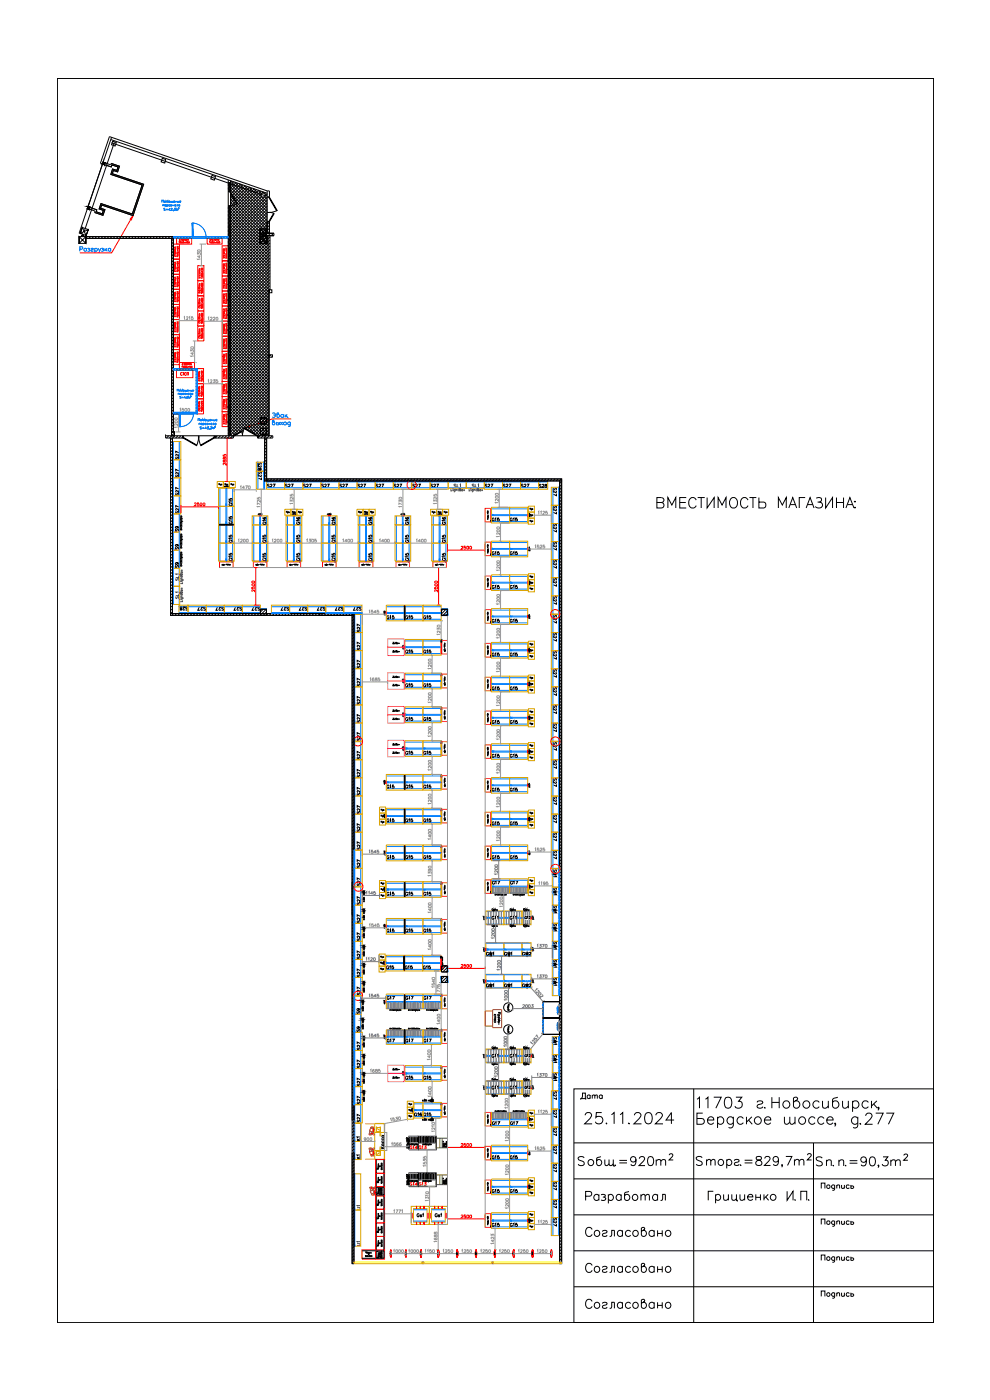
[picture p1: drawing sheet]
<svg xmlns="http://www.w3.org/2000/svg" width="297mm" height="420mm" viewBox="0 0 297 420" stroke-linecap="round" stroke-linejoin="round" font-family="sans-serif">
<defs><g id="words">
<text font-size="7.1" x="175" y="362.3">Разработал</text>
<text font-size="6.6" x="196.1" y="153.8">ВМЕСТИМОСТЬ МАГАЗИНА:</text>
<g font-size="6.2">
<text x="175" y="383.1">Согласовано</text>
<text x="175" y="394.1">Согласовано</text>
</g>
<text font-size="5.7" x="175" y="372.2">Согласовано</text>
<text font-size="5.3" x="173.2" y="331.3">Дата</text>
<g font-size="4">
<text x="79.7" y="142.5" transform="rotate(-90 79.7 142.5)">S28</text>
<text x="84.7" y="147.5">S27</text>
<text x="95.6" y="147.5">S27</text>
<text x="100.9" y="147.5">S27</text>
<text x="111.8" y="147.5">S27</text>
<text x="117.1" y="147.5">S27</text>
<text x="122.8" y="147.5">S27</text>
<text x="144.6" y="147.5">S27</text>
<text x="149.9" y="147.5">S27</text>
<text x="160.9" y="147.5">S28</text>
<text x="70.9" y="153.1" transform="rotate(-90 70.9 153.1)">G15</text>
<text x="168.3" y="155.6" transform="rotate(-90 168.3 155.6)">S27</text>
<text x="152" y="157.7">G15</text>
<text x="168.3" y="160.9" transform="rotate(-90 168.3 160.9)">S27</text>
<text x="168.3" y="171.8" transform="rotate(-90 168.3 171.8)">S27</text>
<text x="63.9" y="184.5">S27</text>
<text x="88.9" y="184.5">S27</text>
<text x="94.2" y="184.5">S27</text>
<text x="105.1" y="184.5">S27</text>
<text x="120.6" y="187">G15</text>
<text x="152" y="188">G15</text>
<text x="120.6" y="197.2">G15</text>
<text x="168.3" y="193.7" transform="rotate(-90 168.3 193.7)">S27</text>
<text x="109.4" y="201.8" transform="rotate(-90 109.4 201.8)">S27</text>
<text x="152" y="198.3">G15</text>
<text x="120.6" y="207.4">G15</text>
<text x="168.3" y="204.6" transform="rotate(-90 168.3 204.6)">S27</text>
<text x="168.3" y="209.9" transform="rotate(-90 168.3 209.9)">S27</text>
<text x="109.4" y="212.7" transform="rotate(-90 109.4 212.7)">S27</text>
<text x="109.4" y="218" transform="rotate(-90 109.4 218)">S27</text>
<text x="152" y="218.4">G15</text>
<text x="168.3" y="220.8" transform="rotate(-90 168.3 220.8)">S27</text>
<text x="152" y="228.6">G15</text>
<text x="168.3" y="231.8" transform="rotate(-90 168.3 231.8)">S27</text>
<text x="109.4" y="239.9" transform="rotate(-90 109.4 239.9)">S27</text>
<text x="109.4" y="234.6" transform="rotate(-90 109.4 234.6)">S27</text>
<text x="115" y="237.8">G15</text>
<text x="120.6" y="237.8">G15</text>
<text x="168.3" y="242.7" transform="rotate(-90 168.3 242.7)">S27</text>
<text x="109.4" y="250.8" transform="rotate(-90 109.4 250.8)">S27</text>
<text x="115" y="248">G15</text>
<text x="120.6" y="248">G15</text>
<text x="168.3" y="253.6" transform="rotate(-90 168.3 253.6)">S27</text>
<text x="109.4" y="261.8" transform="rotate(-90 109.4 261.8)">S27</text>
<text x="115" y="258.9">G15</text>
<text x="120.6" y="258.9">G15</text>
<text x="152" y="258.9">G15</text>
<text x="168.3" y="258.9" transform="rotate(-90 168.3 258.9)">S27</text>
<text x="109.4" y="283.6" transform="rotate(-90 109.4 283.6)">S27</text>
<text x="125.9" y="292.1">G15</text>
<text x="109.4" y="294.6" transform="rotate(-90 109.4 294.6)">S27</text>
<text x="109.4" y="305.5" transform="rotate(-90 109.4 305.5)">S9</text>
<text x="109.4" y="316.4" transform="rotate(-90 109.4 316.4)">S27</text>
<text x="109.4" y="321.7" transform="rotate(-90 109.4 321.7)">S27</text>
<text x="120.6" y="325.3">G15</text>
<text x="109.4" y="332.7" transform="rotate(-90 109.4 332.7)">S27</text>
<text x="168.3" y="331.3" transform="rotate(-90 168.3 331.3)">S27</text>
<text x="168.3" y="336.5" transform="rotate(-90 168.3 336.5)">S27</text>
<text x="106.2" y="343.6">K1</text>
<text x="168.3" y="347.5" transform="rotate(-90 168.3 347.5)">S27</text>
<text x="106.2" y="348.9">K1</text>
<text x="152" y="359.1">G15</text>
<text x="168.3" y="358.4" transform="rotate(-90 168.3 358.4)">S27</text>
<text x="106.2" y="364.1">U1</text>
<text x="168.3" y="363.7" transform="rotate(-90 168.3 363.7)">S27</text>
<text x="152" y="369.4">G15</text>
<text x="106.2" y="375">U1</text>
</g>
<text font-size="4" fill="#989898" x="115" y="187">G15</text>
<g font-size="4" fill="#f00">
<text x="168.3" y="226.5" transform="rotate(-90 168.3 226.5)">S27</text>
<text x="109.4" y="267.1" transform="rotate(-90 109.4 267.1)">S27</text>
</g>
<g font-size="4" fill="#808080">
<text x="109.4" y="272.7" transform="rotate(-90 109.4 272.7)">S27</text>
<text x="109.4" y="299.9" transform="rotate(-90 109.4 299.9)">S27</text>
<text x="109.4" y="310.8" transform="rotate(-90 109.4 310.8)">S9</text>
</g>
<g font-size="3.5">
<text x="54.7" y="139" transform="rotate(-90 54.7 139)">S27</text>
<text x="54.7" y="149.9" transform="rotate(-90 54.7 149.9)">S27</text>
<text x="54.7" y="144.3" transform="rotate(-90 54.7 144.3)">S27</text>
<text x="54.7" y="155.2" transform="rotate(-90 54.7 155.2)">S27</text>
<text x="54.7" y="160.5" transform="rotate(-90 54.7 160.5)">S9</text>
<text x="91" y="158.8" transform="rotate(-90 91 158.8)">G16</text>
<text x="101.6" y="158.8" transform="rotate(-90 101.6 158.8)">G16</text>
<text x="134.8" y="158.8" transform="rotate(-90 134.8 158.8)">G16</text>
<text x="54.7" y="166.2" transform="rotate(-90 54.7 166.2)">S9</text>
<text x="134.8" y="164" transform="rotate(-90 134.8 164)">G15</text>
<text x="152" y="167.6">G15</text>
<text x="54.7" y="171.4" transform="rotate(-90 54.7 171.4)">S9</text>
<text x="91" y="169.3" transform="rotate(-90 91 169.3)">G15</text>
<text x="101.6" y="169.3" transform="rotate(-90 101.6 169.3)">G15</text>
<text x="134.8" y="169.3" transform="rotate(-90 134.8 169.3)">G15</text>
<text x="152" y="177.8">G15</text>
<text x="152" y="208.1">G15</text>
<text x="120.6" y="217.3">G15</text>
<text x="120.6" y="227.5">G15</text>
<text x="152" y="238.5">G15</text>
<text x="152" y="248.7">G15</text>
<text x="115" y="269.9">G15</text>
<text x="120.6" y="269.9">G15</text>
<text x="120.6" y="280.8">G15</text>
<text x="146.8" y="348.9">G15</text>
<text x="122.1" y="357">G14</text>
</g>
<g font-size="3.5" fill="#989898">
<text x="91" y="164" transform="rotate(-90 91 164)">G15</text>
<text x="101.6" y="164" transform="rotate(-90 101.6 164)">G15</text>
<text x="146.8" y="167.6">G15</text>
<text x="146.8" y="177.8">G15</text>
<text x="146.8" y="208.1">G15</text>
<text x="126.3" y="217.3">G15</text>
<text x="126.3" y="227.5">G15</text>
<text x="146.8" y="238.5">G15</text>
<text x="146.8" y="248.7">G15</text>
<text x="126.3" y="269.9">G15</text>
<text x="115" y="280.8">G15</text>
<text x="126.3" y="280.8">G15</text>
<text x="152.4" y="338.7">G17</text>
<text x="152" y="348.9">G15</text>
<text x="124.9" y="357">G13</text>
</g>
<g font-size="3.5" fill="#ff3f00">
<text x="156.6" y="276.9">G12</text>
<text x="156.6" y="318.6">G12</text>
</g>
<g font-size="3.5" fill="#808080">
<text x="146.8" y="318.6">G11</text>
<text x="152" y="318.6">G11</text>
</g>
<text font-size="3.5" fill="#dda500" x="146.8" y="338.7">G17</text>
<text font-size="3.1" fill="#ff3f00" x="156.6" y="327.7">G12</text>
</g></defs>
<g fill="none" stroke="#007fff" stroke-width=".3">
<path d="M51.8 138h.2v5.4h-.2zM51.8 132.5h.2v5.5h-.2zM53.8 132.5v38M51.8 148.8h.2v5.4h-.2zM51.8 143.4h.2v5.4h-.2zM51.8 154.2h.2v5.5h-.2zM51.8 159.7h.2v5.4h-.2zM66 146.5v10.9M66 157.5v10.9M67.5 146.4h.7M67.6 146.4l.1 .1M67.8 146.5v10.9"/>
<path d="M67.8 157.5v10.9M67.8 146.4h.1M67.8 157.3h.1M67.8 157l.1 .2M67.9 146.4l.1 .1zM68 157.2l-.2 .1M68 146.4l.1 .1zM68.1 146.5v10.9M68.1 157.5v10.9M69.8 146.5v10.9M69.8 157.5v10.9M76.1 154.8v13.6"/>
<path d="M77.4 141.4v5.4M77.7 154.7h.7M77.8 154.7h.1M77.8 154.7v.1M77.9 157.5v10.9M77.9 154.8v2.7M78 157.5h.1M78 157.2v.1M78 154.7h-.1M78 154.7l.1 .1zM78.1 157.4l-.1 .1M78.2 154.7v.1z"/>
<path d="M78.2 154.8v13.6M79.1 141.4h.3v5.4h-.3zM80 154.8v13.6M80 144.3h5.4v.3h-5.4zM80 146.4h43.4M80.1 144.4h.1M80.1 144.4l.1 .2M80.2 144.4l.2 .2M80.5 144.4l-.1 .1M85.4 144.3h5.5v.3h-5.5zM86.3 154.8v13.6M88 157.5v10.9"/>
<path d="M88.3 157.5v10.9M90.1 157.5v10.9M90.9 144.3h5.4v.3h-5.4zM91 144.4h.1M91 144.4l.1 .2M91.1 144.4l.2 .2M91.4 144.4l-.1 .1M91.5 144.4l.1 .2zM96.3 144.3h5.4v.3h-5.4zM96.9 154.8v13.6M98.6 157.5v10.9M98.9 157.5v10.9"/>
<path d="M100.7 157.5v10.9M101.7 144.3h5.4v.3h-5.4zM107.1 144.3h5.5v.3h-5.5zM107.3 144.4h.1M107.3 144.4v.2M107.4 144.4l.1 .2M107.7 144.4l-.1 .1M107.8 144.4v.2zM107.9 154.8v13.6M109.5 154.7h.6M109.5 154.7l.1 .1M109.7 154.8v13.6"/>
<path d="M109.8 157.5h.1M109.8 157.2v.1M109.8 154.7h-.1M109.8 154.7l.1 .1zM109.9 157.4l-.1 .1M110 154.7v.1zM110 154.8v13.6M111.7 154.8v13.6M112.6 144.3h5.4v.3h-5.4zM118 144.3h5.4v.3h-5.4zM118.9 154.8v13.6M120.5 154.7h.7"/>
<path d="M120.6 154.7v.1M120.7 154.8v13.6M120.8 157.5h.1M120.8 157.2l.1 .1M120.8 154.7h-.1M120.9 157.4l-.1 .1M121 154.7l.1 .1zM121 154.8v13.6M122.8 154.8v13.6M123.6 144.3h5.5v.3h-5.5zM123.6 146.4h10.9M129.1 144.3h5.4v.3h-5.4z"/>
<path d="M129.1 144.4h.1M129.1 144.4l.1 .2M129.3 144.4l.1 .2M129.6 144.4l-.1 .1M130 154.8v13.6M131.8 157.5v10.9M132 157.5v10.9M133.8 157.5v10.9M145.3 144.3h5.5v.3h-5.5zM145.3 146.4h16.3M147.5 152.7h10.8M147.5 156.5h10.8"/>
<path d="M147.5 154.7h10.8M147.5 154.5h10.8M147.6 154.5h.1M147.6 154.5v.2M147.8 154.5l-.1 .1M148 154.5l.1 .2zM150.8 144.3h5.4v.3h-5.4zM156.2 144.3h5.4v.3h-5.4zM156.3 144.4h.1M156.3 144.4l.1 .2M156.4 144.4l.2 .2M156.7 144.4l-.1 .1"/>
<path d="M158.4 154.6l.1 .1zM158.4 154.7l.1 .1zM158.4 154.4l.1 .1M158.4 154.3v.7M158.5 154.4h.1M158.5 154.4h-.1M165.9 146.2v38M167.6 157.1h.3v5.4h-.3zM167.6 151.7h.3v5.4h-.3zM167.6 146.2h.3v5.5h-.3zM167.7 146.7l.2 .1M167.8 146.3h.1"/>
<path d="M167.8 146.3l-.1 .1M167.8 146.5l-.1 .1M51.8 165.1h.2v5.4h-.2zM67.8 168.1l.1 .1M67.8 162.7h.1M68 168.3h-.2M68 162.9h-.2M78 168.1v.1M78 167.9l.1 .1zM78 167.7l.1 .1zM78 162.7h.1M78 162.5l.1 .1z"/>
<path d="M78 162.3l.1 .1zM78.1 168.3h-.1M78.1 162.9h-.1M109.8 168.1v.1M109.8 162.7h.1M109.9 168.3h-.1M109.9 162.9h-.1M120.8 167.9l.1 .1zM120.8 162.5l.1 .1zM120.8 162.3l.1 .1zM120.8 168.1l.1 .1M120.8 162.7h.1"/>
<path d="M120.9 168.3h-.1M120.9 162.9h-.1M147.5 173h10.8M147.5 176.8h10.8M147.5 175h10.8M147.5 174.7h10.8M147.5 162.8h10.8M147.5 166.6h10.8M147.5 164.9h10.8M147.5 164.6h10.8M158.4 174.9l.1 .1zM158.4 175l.1 .1z"/>
<path d="M158.4 164.7l.1 .1zM158.4 164.9h.1zM158.4 174.6h.1M158.4 174.7l.1 .1M158.4 164.6l.1 .1M158.4 164.4v.7M158.4 174.6v.6M158.5 174.6h.1M158.5 164.5h-.1M167.6 162.5h.3v5.5h-.3zM167.6 168h.3v5.4h-.3zM167.6 173.4h.3v5.4h-.3z"/>
<path d="M167.6 178.8h.3v5.4h-.3zM167.7 174h.2zM167.7 163h.2M167.7 173.8l.2 .1M167.7 179.3h.2M167.8 162.6h.1M167.8 162.6l-.1 .1M167.8 162.8l-.1 .1M167.8 173.5h.1M167.8 173.5l-.1 .1M167.8 173.7l-.1 .1M167.8 178.9h.1"/>
<path d="M167.8 178.9l-.1 .1M167.8 179.1l-.1 .1M53.7 183.8h2.7v.3h-2.7zM53.7 182.1h24.4M56.1 183.9l-.1 .2M56.1 183.9l.1 .1M56.3 183.9l.1 .1M56.4 184h.1M56.4 183.8h5.5v.3h-5.5zM61.5 183.9l-.2 .2M61.5 183.9l.1 .1M61.7 183.9l.1 .1"/>
<path d="M61.8 184h.1M61.9 183.8h5.4v.3h-5.4zM67.3 183.8h5.4v.3h-5.4zM72.5 184l-.3-.1v.2M72.5 183.9l.1 .1M72.6 184h.1M72.7 183.8h5.4v.3h-5.4zM77.7 183.9l-.1 .2M77.8 183.9l.1 .1M78 183.9v.1M78 184h.1M81.4 183.8h5.5v.3h-5.5z"/>
<path d="M81.4 182.1h27.2M86.6 184l-.3-.1v.2M86.7 183.9l.1 .1M86.8 184h.1M86.9 183.8h5.4v.3h-5.4zM92.3 183.8h5.4v.3h-5.4zM97.7 183.8h5.5v.3h-5.5zM102.9 184l-.3-.1v.2M103 183.9l.1 .1M103.1 184h.1M103.2 183.8h5.4v.3h-5.4zM106.2 195.3h.3v5.4h-.3z"/>
<path d="M106.2 189.8h.3v5.5h-.3zM106.2 184.4h.3v5.4h-.3zM106.2 194.7l.2 .1M106.2 189.3l.2 .1M106.3 195.2h.1M106.3 189.8h.1M106.4 195l-.1 .2M106.4 194.9l-.1 .1M106.4 189.6l-.1 .2M106.4 189.5l-.1 .1M108.2 184.4v38M115.9 182.1h5.4"/>
<path d="M115.9 185.9h5.4M115.9 184.1h5.4M115.9 183.8h5.4M121.5 182.1h10.9M121.5 192.3h10.9M121.5 196.1h10.9M121.5 194.4h10.9M121.5 194.1h10.9M121.5 185.9h10.9M121.5 184.1h10.9M121.5 183.8h10.9M127 194.2v.1"/>
<path d="M127 183.9v.2M127.2 194.2v.1M127.2 183.9v.1M127.3 194.2l.1 .1zM127.5 194.2l.1 .1zM147.5 193.3h10.8M147.5 197h10.8M147.5 195.3h10.8M147.5 195h10.8M147.5 183.1h10.8M147.5 186.9h10.8M147.5 185.1h10.8"/>
<path d="M147.5 184.9h10.8M147.6 195.1h.1M147.6 195.1v.2M147.6 185v.1M147.8 195.1l-.1 .1M147.8 184.9l-.1 .2M158.4 185l.1 .1zM158.4 185.1l.1 .1zM158.4 195.1l.1 .1zM158.4 195.3l.1 .1zM158.4 184.9l.1 .1M158.4 195l.1 .1"/>
<path d="M158.4 184.7v.6M158.4 194.8v.7M158.5 184.8h.1M158.5 184.8h-.1M158.5 194.9h-.1M165.9 184.4v38M167.6 195.3h.3v5.4h-.3zM167.6 184.4h.3v5.4h-.3zM167.6 189.8h.3v5.5h-.3zM167.7 195.7l.2 .1M167.7 184.8l.2 .2M167.8 195.4h.1"/>
<path d="M167.8 195.4l-.1 .1M167.8 195.6l-.1 .1M167.8 184.5h.1M167.8 184.5l-.1 .1M167.8 184.7l-.1 .1M106.2 217h.3v5.4h-.3zM106.2 211.6h.3v5.4h-.3zM106.2 206.1h.3v5.5h-.3zM106.2 200.7h.3v5.4h-.3zM106.2 205.6l.2 .1M106.2 205.4l.2 .1zM106.3 206.1h.1"/>
<path d="M106.4 205.9l-.1 .2M106.4 205.8h-.1M121.5 212.6h10.9M121.5 216.4h10.9M121.5 214.6h10.9M121.5 214.4h10.9M121.5 202.5h10.9M121.5 206.3h10.9M121.5 204.5h10.9M121.5 204.2h10.9M127 204.3v.2M127.2 204.3v.1"/>
<path d="M127.3 204.3l.1 .2zM127.5 204.3v.2zM147.5 213.5h10.8M147.5 217.3h10.8M147.5 215.5h10.8M147.5 215.3h10.8M147.5 203.4h10.8M147.5 207.2h10.8M147.5 205.4h10.8M147.5 205.2h10.8M147.6 215.4h.1M147.6 215.4v.1"/>
<path d="M147.8 215.4h-.1M158.4 215.4l.1 .1zM158.4 215.5l.1 .1zM158.4 205.3l.1 .1zM158.4 205.4l.1 .1zM158.4 215.3l.1 .1M158.4 205.1l.1 .1M158.4 204.9v.7M158.4 215.1v.6M158.5 215.2h-.1M158.5 205h.1M158.5 205l-.1 .1"/>
<path d="M167.6 200.7h.3v5.4h-.3zM167.6 206.1h.3v5.5h-.3zM167.6 211.6h.3v5.4h-.3zM167.6 217h.3v5.4h-.3zM167.7 212l.2 .1M167.8 211.7h.1M167.8 211.7l-.1 .1M167.8 211.9h-.1M106.2 238.9h.3v5.4h-.3zM106.2 233.4h.3v5.5h-.3zM106.2 228h.3v5.4h-.3zM106.2 222.6h.3v5.4h-.3z"/>
<path d="M106.2 227.5l.2 .1M106.2 221.9l.2 .1M106.2 221.7l.2 .1zM106.3 227.9h.1M106.3 222.3h.1M106.4 227.8l-.1 .1M106.4 227.6l-.1 .2M106.4 222.2l-.1 .1M106.4 222.1h-.1M108.2 222.6v43.4M115.9 232.9h5.4M115.9 236.7h5.4"/>
<path d="M115.9 234.9h5.4M115.9 234.7h5.4M121.5 232.9h10.9M121.5 236.7h10.9M121.5 234.9h10.9M121.5 234.7h10.9M121.5 222.7h10.9M121.5 226.5h10.9M121.5 224.8h10.9M121.5 224.5h10.9M127 234.7v.2M127.2 234.7v.1"/>
<path d="M127.3 234.7l.1 .2zM127.5 234.7l.1 .2zM147.5 233.8h10.8M147.5 237.6h10.8M147.5 235.8h10.8M147.5 235.6h10.8M147.5 223.7h10.8M147.5 227.5h10.8M147.5 225.7h10.8M147.5 225.4h10.8M147.6 225.5h.1M147.6 225.5v.2"/>
<path d="M147.8 225.5l-.1 .1M158.4 235.7l.1 .1zM158.4 235.8l.1 .1zM158.4 225.6l.1 .1zM158.4 225.7l.1 .1zM158.4 225.3h.1M158.4 235.6h.1M158.4 225.4l.1 .1M158.4 225.2v.7M158.4 235.3v.7M158.5 235.4h.1M158.5 235.4l-.1 .1"/>
<path d="M158.5 225.3h.1M165.9 222.6v38M167.6 238.9h.3v5.4h-.3zM167.6 222.6h.3v5.4h-.3zM167.6 228h.3v5.5h-.3zM167.6 233.5h.3v5.4h-.3zM167.7 233.9l.2 .1M167.8 233.6h.1M167.8 233.6l-.1 .1M167.8 233.7l-.1 .2M106.2 249.7h.3v5.5h-.3zM106.2 244.3h.3v5.4h-.3z"/>
<path d="M106.2 255.1h.3v5.5h-.3zM106.2 254.6l.2 .1M106.2 243.8l.2 .1M106.2 243.6l.2 .1zM106.3 255.1h.1M106.3 244.2h.1M106.4 254.9l-.1 .2M106.4 254.8l-.1 .1M106.4 244.1l-.1 .1M106.4 243.9l-.1 .1M115.9 254.1h5.4M115.9 257.9h5.4"/>
<path d="M115.9 256.1h5.4M115.9 255.8h5.4M115.9 243h5.4M115.9 246.8h5.4M115.9 245h5.4M115.9 244.8h5.4M121.5 254.1h10.9M121.5 257.9h10.9M121.5 256.1h10.9M121.5 255.8h10.9M121.5 243h10.9M121.5 246.8h10.9"/>
<path d="M121.5 245h10.9M121.5 244.8h10.9M127 255.9v.1M127 244.9v.1M127.2 255.9v.1M127.2 244.9v.1M127.3 255.9l.1 .1zM127.3 244.8l.1 .2zM127.5 255.9l.1 .1zM127.5 244.8l.1 .2zM147.5 254.1h10.8M147.5 257.9h10.8"/>
<path d="M147.5 256.1h10.8M147.5 255.8h10.8M147.5 243.9h10.8M147.5 247.7h10.8M147.5 246h10.8M147.5 245.7h10.8M147.6 255.9h.1M147.6 255.9v.1M147.8 255.9l-.1 .1M147.9 255.9v.1zM148 255.9l.1 .1zM158.4 256h.1z"/>
<path d="M158.4 256.1l.1 .1zM158.4 245.8l.1 .1zM158.4 246l.1 .1zM158.4 255.8l.1 .1M158.4 245.7l.1 .1M158.4 245.5v.6M158.4 255.6v.7M158.5 255.7h.1M158.5 255.7h-.1M158.5 245.5l-.1 .1M167.6 244.3h.3v5.4h-.3zM167.6 249.7h.3v5.5h-.3z"/>
<path d="M167.6 255.2h.3v5.4h-.3zM167.7 244.7l.2 .2M167.8 244.4h.1M167.8 244.4l-.1 .1M167.8 244.6l-.1 .1M106.2 277.1h.3v5.4h-.3zM106.2 271.6h.3v5.5h-.3zM106.2 266.2h.3v5.4h-.3zM106.2 260.6h.3v5.4h-.3zM106.2 276.5l.2 .1M106.2 276.4l.2 .1zM106.3 277h.1"/>
<path d="M106.4 276.9l-.1 .1M106.4 276.7l-.1 .1M108.2 266.2v32.6M115.9 276.1h5.4M115.9 279.9h5.4M115.9 278.1h5.4M115.9 277.8h5.4M115.9 265.1h5.4M115.9 268.9h5.4M115.9 267.1h5.4M115.9 266.8h5.4M121.5 276.1h10.9"/>
<path d="M121.5 279.9h10.9M121.5 278.1h10.9M121.5 277.8h10.9M121.5 265.1h10.9M121.5 268.9h10.9M121.5 267.1h10.9M121.5 266.8h10.9M145.6 275.7h.1M145.6 275.5l.1 .1zM145.6 275.4h.1zM145.6 275.3h.1M145.7 275.1v.7"/>
<path d="M145.7 275.6l-.1 .1M147.5 268h10.8M147.5 266.2h10.8M147.5 264.2h10.8M147.6 266h.1M147.6 266l.1 .2M148.1 266l.1 .2zM153 266h.1M153 266l.1 .2M158.4 266l.1 .1zM158.4 266.1l.1 .1zM158.4 266.2l.1 .1z"/>
<path d="M158.4 265.7v.7M158.4 265.8l-10.9 .2M165.9 260.8v38M167.6 260.8h.3v38h-.3zM167.6 271.7h.3M167.6 266.2h.3M167.6 277.1h.3M167.7 266.7l.2 .1M167.7 272.1l.2 .1M167.7 277.5l.2 .1M167.7 261.2l.2 .1M167.8 266.3h.1"/>
<path d="M167.8 266.3l-.1 .1M167.8 266.5l-.1 .1M167.8 271.8h.1M167.8 271.8l-.1 .1M167.8 271.9l-.1 .1M167.8 277.2h.1M167.8 277.2l-.1 .1M167.8 277.3l-.1 .2M167.8 260.9h.1M167.8 260.9l-.1 .1M167.8 261.1l-.1 .1M106.2 293.3h.3v5.5h-.3z"/>
<path d="M106.2 287.9h.3v5.4h-.3zM106.2 282.5h.3v5.4h-.3zM106.2 299h.3v5.4h-.3zM106.2 287.4l.2 .1M106.3 287.8h.1M106.4 287.7l-.1 .1M106.4 287.5l-.1 .2M108.2 299v38M115.6 289.3h.1M115.6 289.1l.1 .1M115.6 288.9l.2 .1zM115.6 288.8l.2 .1z"/>
<path d="M115.7 288.7v.7M115.8 289.2l-.2 .1M115.8 287.1h5.4M115.8 290.9h5.4M115.8 289.2h5.4M115.8 288.9h5.4M115.9 289h.1M115.9 289v.1M115.9 298.8h5.4M116.1 289l-.1 .1M116.2 288.9l.1 .2zM116.4 288.9v.2z"/>
<path d="M121.4 287.1h10.8M121.4 290.9h10.8M121.4 289.2h10.8M121.4 288.9h10.8M121.4 289l.1 .1M121.5 298.8h10.9M121.7 289l-.1 .1M121.8 288.9l.1 .2zM145.6 285h.1zM145.6 284.9h.1zM145.6 294.2l.1 .1zM145.6 285.2h.1"/>
<path d="M145.6 284.7l.1 .1zM145.6 294.7h.1M145.6 294.5l.1 .1zM145.6 294.4h.1M145.7 284.6v.7M145.7 294.1v.7M145.7 285.1l-.1 .1M145.7 294.6l-.1 .1M145.8 283.1h13.5M145.8 286.9h13.5M145.8 284.8h13.5v.3h-13.5M145.8 292.5h13.5"/>
<path d="M145.8 296.3h13.5M145.8 294.3h13.5v.3h-13.5M145.9 284.9h.1M145.9 284.9l.1 .1M145.9 294.4h.1M145.9 294.4l.1 .1M146.2 284.9l.1 .1zM146.4 284.9l.1 .1zM151.3 284.9h.1M151.3 284.9l.1 .1M151.3 294.4h.1M151.3 294.4l.1 .1"/>
<path d="M156.6 284.8v.3M156.6 294.3v.3M156.7 294.4h.1M156.7 294.4l.1 .1M156.7 284.9h.1M156.7 284.9l.1 .1M159.4 284.8l.1 .1zM159.4 285h.1zM159.4 285.1l.1 .1zM159.4 294.4h.1zM159.4 294.5l.1 .1zM159.4 294.6l.1 .1z"/>
<path d="M159.4 284.6v.7M159.4 294.1v.7M159.5 284.7h.1M159.5 284.7l-.1 .1M159.5 294.2h.1M159.5 294.2l-.1 .1M167.6 282.5h.3M167.6 288h.3M167.6 293.4h.3M167.7 282.9l.2 .2M167.7 288.4l.2 .1M167.7 293.8l.2 .1"/>
<path d="M167.8 282.6h.1M167.8 282.6l-.1 .1M167.8 282.8l-.1 .1M167.8 288.1h.1M167.8 288.1h-.1M167.8 288.2l-.1 .1M167.8 293.5h.1M167.8 293.5l-.1 .1M167.8 293.6l-.1 .2M106.2 315.3h.3v5.4h-.3zM106.2 309.8h.3v5.5h-.3zM106.2 304.4h.3v5.4h-.3z"/>
<path d="M115.7 311.2h.2zM115.7 300.6l.2 .1zM115.7 311.4h.1M115.7 311l.2 .1zM115.7 310.9l.2 .1zM115.7 301h.1M115.7 300.5h.2zM115.8 300.4v.6M115.8 310.8v.7M115.9 311.2l-.2 .2M115.9 300.9l-.2 .1M115.9 309.2h5.4"/>
<path d="M115.9 311h5.4M115.9 311.2h5.4M115.9 313h5.4M115.9 302.6h5.4M115.9 300.8h5.4M115.9 300.6h5.4M116 311h.1M116 311l.1 .2M116 300.7h.1M116 300.7l.1 .1M116.1 311l.1 .2zM116.1 300.6l.1 .2z"/>
<path d="M116.3 311l.1 .2zM116.3 300.6l.1 .2zM121.5 309.2h10.9M121.5 311h10.9M121.5 311.2h10.9M121.5 313h10.9M121.5 302.6h10.9M121.5 300.8h10.9M121.5 300.6h10.9M121.6 311h.1M121.6 311l.1 .2M121.6 300.7h.1"/>
<path d="M121.6 300.7l.1 .1M121.7 311l.2 .2zM121.7 300.7l.2 .1zM121.9 311.1l.1 .1zM121.9 300.6l.1 .2zM122.1 311.1l.1 .1zM122.1 300.6l.1 .2zM127 311h.1M127 311l.1 .2M127 300.7h.1M127 300.7l.1 .1M127.2 311l.1 .2z"/>
<path d="M127.4 311l.1 .2zM127.5 311l.1 .2zM165.9 311.1v59.7M167.6 316.5h.3M167.7 311.5l.2 .1M167.7 317h.2M167.8 311.2h.1M167.8 311.2l-.1 .1M167.8 311.4l-.1 .1M167.8 316.6h.1M167.8 316.6l-.1 .2M167.8 316.8l-.1 .1"/>
<path d="M106.2 337.2h.3v5.4h-.3zM106.2 331.5h.3v5.5h-.3zM106.2 326.1h.3v5.4h-.3zM106.2 320.7h.3v5.4h-.3zM106.2 336.4l.2 .1M106.2 325.6l.2 .1M106.3 336.9h.1M106.3 326h.1M106.4 336.8l-.1 .1M106.4 336.6l-.1 .1M106.4 325.9l-.1 .1M106.4 325.7l-.1 .2"/>
<path d="M108.2 337.2v10.8M121.5 320.3h10.9M121.5 324h10.9M121.5 322.3h10.9M121.5 322h10.9M124.1 333.4h.1M124.1 333.3h.1M124.1 333l.1 .1zM124.1 332.8v.7M124.2 333.4h-.1M124.2 331.3h8.2M124.2 335.1h8.2"/>
<path d="M124.2 333.3h8.2M124.2 333.1h8.2M124.3 333.1v.2M124.5 333.1l-.1 .1M124.8 333.1l.1 .2zM127 333.1v.2M127 322.1v.2M127.2 333.1v.1M127.2 322.1v.1M127.3 333.1l.1 .2zM127.5 333.1l.1 .2zM145.6 326.4l.1 .1z"/>
<path d="M145.6 326.3l.1 .1zM145.6 326.7h.1M145.6 326.2h.1zM145.7 326.1v.6M145.7 326.6l-.1 .1M147.5 334h10.8M147.5 336.1h10.8M147.5 337.8h10.8M158.4 335.8l.1 .1zM158.4 335.9l.1 .1zM158.4 336.1h.1zM158.4 335.5v.7"/>
<path d="M158.4 335.6l-10.9 .2M167.6 338.3h.3v5.4h-.3zM167.6 332.8h.3v5.5h-.3zM167.6 327.4h.3v5.4h-.3zM167.6 326.3v-15.2h.3v16.3M167.6 322h.3M167.7 338.7l.2 .1M167.7 322.4l.2 .1M167.8 338.3h.1M167.8 338.3l-.1 .2M167.8 338.5l-.1 .1M167.8 322h.1"/>
<path d="M167.8 322l-.1 .2M167.8 322.2l-.1 .1M106.2 342.6h.3v5.4h-.3zM106.2 352.3h.3v10.8h-.3zM147.5 354.3h10.8M147.5 358.1h10.8M147.5 356.3h10.8M147.5 356h10.8M147.5 344.1h10.8M147.5 348h10.8M147.5 346.2h10.8M147.5 345.9h10.8"/>
<path d="M147.6 356.1h.1M147.6 356.1v.1M147.8 356.1l-.1 .1M158.4 346l.1 .1zM158.4 346.2l.1 .1zM158.4 356.2h.1zM158.4 356.3l.1 .1zM158.4 345.9l.1 .1M158.4 356l.1 .1M158.4 345.7v.7M158.4 355.8v.7M158.5 345.8h.1"/>
<path d="M158.5 345.8h-.1M158.5 355.9h.1M158.5 355.9l-.1 .1M167.6 343.7h.3v5.4h-.3zM167.6 349.1h.3v5.5h-.3zM167.6 354.6h.3v5.4h-.3zM167.6 360h.3v5.4h-.3zM167.7 349.8l.2-.1zM167.7 349.6h.2M167.8 349.2h.1M167.8 349.2l-.1 .1M167.8 349.4l-.1 .1"/>
<path d="M106.2 363.1h.3v10.9h-.3zM124.1 366.5h4M124.1 363.1h4M129.5 366.5h4.1M129.5 363.1h4.1M147.5 364.4h10.8M147.5 368.2h10.8M147.5 366.5h10.8M147.5 366.2h10.8M147.6 366.2h.1M147.6 366.2v.2M147.8 366.2l-.1 .1"/>
<path d="M158.5 366.3h.1M158.4 366.5h.1zM158.4 366.1h.1M158.4 366.2h.1M158.4 366v.7M158.5 366.1h.1M167.6 365.4h.3v5.4h-.3zM167.7 365.8l.2 .1M167.8 365.5h.1M167.8 365.5l-.1 .1M167.8 365.6l-.1 .2"/>
<circle cx="67.9" cy="156.8" r=".08"/>
<circle cx="67.9" cy="156.9" r=".09"/>
<circle cx="78" cy="157.1" r=".08"/>
<circle cx="78" cy="156.9" r=".08"/>
<circle cx="80.7" cy="144.4" r=".08"/>
<circle cx="109.8" cy="157.1" r=".1"/>
<circle cx="109.8" cy="156.9" r=".1"/>
<circle cx="120.8" cy="157.1" r=".08"/>
<circle cx="120.8" cy="156.9" r=".08"/>
<circle cx="120.9" cy="154.7" r=".07"/>
<circle cx="129.7" cy="144.5" r=".09"/>
<circle cx="147.9" cy="154.6" r=".07"/>
<circle cx="156.9" cy="144.5" r=".1"/>
<circle cx="167.8" cy="146.9" r=".08"/>
<circle cx="67.9" cy="167.8" r=".07"/>
<circle cx="67.9" cy="168" r=".08"/>
<circle cx="67.9" cy="162.5" r=".08"/>
<circle cx="67.9" cy="162.3" r=".08"/>
<circle cx="109.8" cy="167.8" r=".07"/>
<circle cx="109.8" cy="162.3" r=".08"/>
<circle cx="109.8" cy="162.5" r=".08"/>
<circle cx="109.8" cy="168" r=".08"/>
<circle cx="120.8" cy="167.8" r=".07"/>
<circle cx="167.8" cy="163.2" r=".1"/>
<circle cx="167.8" cy="179.5" r=".09"/>
<circle cx="55.8" cy="184" r=".08"/>
<circle cx="61.2" cy="184" r=".07"/>
<circle cx="72.1" cy="184" r=".09"/>
<circle cx="77.5" cy="184" r=".08"/>
<circle cx="86.2" cy="184" r=".07"/>
<circle cx="102.5" cy="184" r=".08"/>
<circle cx="106.3" cy="194.6" r=".08"/>
<circle cx="106.3" cy="189.2" r=".08"/>
<circle cx="127.4" cy="183.9" r=".08"/>
<circle cx="127.6" cy="183.9" r=".08"/>
<circle cx="147.9" cy="185" r=".08"/>
<circle cx="147.9" cy="195.1" r=".1"/>
<circle cx="148.1" cy="185" r=".08"/>
<circle cx="148.1" cy="195.1" r=".1"/>
<circle cx="167.8" cy="196" r=".1"/>
<circle cx="167.8" cy="185.1" r=".08"/>
<circle cx="147.9" cy="215.4" r=".08"/>
<circle cx="148.1" cy="215.4" r=".08"/>
<circle cx="167.8" cy="212.3" r=".08"/>
<circle cx="106.3" cy="227.4" r=".08"/>
<circle cx="147.9" cy="225.5" r=".08"/>
<circle cx="148.1" cy="225.5" r=".08"/>
<circle cx="167.8" cy="234.1" r=".1"/>
<circle cx="106.3" cy="254.5" r=".08"/>
<circle cx="167.8" cy="245" r=".08"/>
<circle cx="147.8" cy="266.1" r=".08"/>
<circle cx="148" cy="266.1" r=".08"/>
<circle cx="153.2" cy="266.1" r=".1"/>
<circle cx="153.4" cy="266.1" r=".1"/>
<circle cx="153.6" cy="266.1" r=".1"/>
<circle cx="167.8" cy="272.3" r=".1"/>
<circle cx="167.8" cy="277.7" r=".1"/>
<circle cx="167.8" cy="261.4" r=".08"/>
<circle cx="167.8" cy="266.9" r=".08"/>
<circle cx="106.3" cy="287.3" r=".08"/>
<circle cx="122" cy="289" r=".08"/>
<circle cx="146.1" cy="294.4" r=".07"/>
<circle cx="146.1" cy="284.9" r=".07"/>
<circle cx="146.3" cy="294.4" r=".08"/>
<circle cx="146.4" cy="294.4" r=".08"/>
<circle cx="151.5" cy="285" r=".08"/>
<circle cx="151.5" cy="294.4" r=".09"/>
<circle cx="151.7" cy="294.4" r=".09"/>
<circle cx="151.7" cy="285" r=".08"/>
<circle cx="151.8" cy="294.4" r=".09"/>
<circle cx="151.9" cy="285" r=".08"/>
<circle cx="156.9" cy="294.4" r=".09"/>
<circle cx="156.9" cy="285" r=".08"/>
<circle cx="157.1" cy="294.4" r=".09"/>
<circle cx="157.1" cy="285" r=".08"/>
<circle cx="157.3" cy="294.4" r=".09"/>
<circle cx="157.3" cy="285" r=".08"/>
<circle cx="167.8" cy="294" r=".1"/>
<circle cx="167.8" cy="288.6" r=".08"/>
<circle cx="167.8" cy="283.2" r=".08"/>
<circle cx="115.8" cy="300.8" r=".08"/>
<circle cx="116.5" cy="311.1" r=".09"/>
<circle cx="116.6" cy="300.7" r=".08"/>
<circle cx="127.2" cy="300.7" r=".07"/>
<circle cx="127.4" cy="300.7" r=".07"/>
<circle cx="127.6" cy="300.7" r=".07"/>
<circle cx="167.8" cy="311.8" r=".1"/>
<circle cx="167.8" cy="317.2" r=".1"/>
<circle cx="106.3" cy="336.3" r=".07"/>
<circle cx="106.3" cy="325.5" r=".08"/>
<circle cx="124.1" cy="333.1" r=".08"/>
<circle cx="124.7" cy="333.2" r=".07"/>
<circle cx="127.4" cy="322.1" r=".08"/>
<circle cx="127.6" cy="322.1" r=".08"/>
<circle cx="167.8" cy="338.9" r=".1"/>
<circle cx="167.8" cy="322.6" r=".08"/>
<circle cx="147.9" cy="356.2" r=".08"/>
<circle cx="148.1" cy="356.2" r=".08"/>
<circle cx="147.9" cy="366.3" r=".1"/>
<circle cx="148.1" cy="366.3" r=".1"/>
<circle cx="167.8" cy="366" r=".08"/>
</g>
<g fill="none" stroke="#dda500" stroke-width=".3">
<path d="M52 132.5h2.3v5.5h-2.3h2.3v5.4h-2.3h2.3v5.4h-2.3h2.3v5.4h-2.3h1.9v5.5h-1.9h1.9v5.4h-1.9h1.9v5.4h-1.9M65.2 144.5h1.8v1.8h-1.8zM65.6 157.5h4.7v5.5h-4.7zM65.6 151.9h4.7v5.5h-4.7zM65.6 146.5h4.7v5.4h-4.7zM67 144.5h1.8v1.8h-1.8zM68.8 144.5h1.8v1.8h-1.8zM75.7 157.5h4.7v5.5h-4.7zM75.7 154.8h4.7v2.7h-4.7zM79.1 141.4h-2.2v5.4h2.2M80 144.6v2.2h5.4v-2.2v2.2h5.5v-2.2v2.2h5.4v-2.2v2.2h5.4v-2.2v2.2h5.4v-2.2v2.2h5.5v-2.2v2.2h5.4v-2.2v2.2h5.4v-2.2M85.5 152.8h1.8v1.8h-1.8z"/>
<path d="M85.8 157.5h4.7v5.5h-4.7zM85.8 154.8h4.7v2.7h-4.7zM87.3 152.8h1.8v1.8h-1.8zM89.1 152.8h1.8v1.8h-1.8zM96.4 157.5h4.7v5.5h-4.7zM96.4 154.8h4.7v2.7h-4.7zM107.1 152.8h1.8v1.8h-1.8zM107.5 157.5h4.7v5.5h-4.7zM107.5 154.8h4.7v2.7h-4.7zM108.9 152.8h1.8v1.8h-1.8zM110.7 152.8h1.9v1.8h-1.9zM118.5 157.5h4.7v5.5h-4.7z"/>
<path d="M118.5 154.8h4.7v2.7h-4.7zM123.6 144.6v2.2h5.5v-2.2v2.2h5.4v-2.2M129.2 152.8h1.8v1.8h-1.8zM129.5 157.5h4.8v5.5h-4.8zM129.5 154.8h4.8v2.7h-4.8zM131 152.8h1.8v1.8h-1.8zM132.8 152.8h1.8v1.8h-1.8zM145.3 144.6v2.2h5.5v-2.2v2.2h5.4v-2.2v2.2h5.4v-2.2M147.5 152.2h5.4v4.7h-5.4zM152.9 152.2h5.4v4.7h-5.4zM158.5 155.5h1.8v1.8h-1.8zM158.5 153.7h1.8v1.8h-1.8z"/>
<path d="M158.5 151.9h1.8v1.8h-1.8zM167.6 146.2h-2.2v5.5h2.2h-2.2v5.4h2.2h-2.2v5.4h2.2h-2.2v5.5h2.2h-2.2v5.4h2.2h-2.2v5.4h2.2h-2.2v5.4h2.2M65.6 163h4.7v5.4h-4.7zM75.7 163h4.7v5.4h-4.7zM85.8 163h4.7v5.4h-4.7zM96.4 163h4.7v5.4h-4.7zM107.5 163h4.7v5.4h-4.7zM118.5 163h4.7v5.4h-4.7zM129.5 163h4.8v5.4h-4.8zM147.5 172.5h5.4v4.7h-5.4zM147.5 162.4h5.4v4.7h-5.4zM152.9 172.5h5.4v4.7h-5.4z"/>
<path d="M152.9 162.4h5.4v4.7h-5.4zM158.5 175.8h1.8v1.8h-1.8zM158.5 174h1.8v1.8h-1.8zM158.5 172.2h1.8v1.8h-1.8zM53.7 183.8v-2.2h2.7v2.2v-2.2h5.5v2.2v-2.2h5.4v2.2v-2.2h5.4v2.2v-2.2h5.4v2.2M81.4 183.8v-2.2h5.5v2.2v-2.2h5.4v2.2v-2.2h5.4v2.2v-2.2h5.5v2.2v-2.2h5.4v2.2M106.5 184.4h2.2v5.4h-2.2h2.2v5.5h-2.2h2.2v5.4h-2.2h2.2v5.4h-2.2h2.2v5.5h-2.2h2.2v5.4h-2.2h2.2v5.4h-2.2M115.9 181.6h5.4v4.7h-5.4zM121.5 191.9h5.4v4.7h-5.4zM121.5 181.6h5.4v4.7h-5.4zM126.9 191.9h5.5v4.7h-5.5zM126.9 181.6h5.5v4.7h-5.5z"/>
<path d="M147.5 192.8h5.4v4.7h-5.4zM147.5 182.6h5.4v4.8h-5.4zM152.9 182.6h5.4v4.8h-5.4zM152.9 192.8h5.4v4.7h-5.4zM158.5 196.1h1.8v1.8h-1.8zM158.5 194.2h1.8v1.9h-1.8zM158.5 192.4h1.8v1.8h-1.8zM167.6 184.4h-2.2v5.4h2.2h-2.2v5.5h2.2h-2.2v5.4h2.2h-2.2v5.4h2.2h-2.2v5.5h2.2h-2.2v5.4h2.2h-2.2v5.4h2.2M121.5 212.1h5.4v4.8h-5.4zM121.5 202h5.4v4.7h-5.4zM126.9 212.1h5.5v4.8h-5.5zM126.9 202h5.5v4.7h-5.5z"/>
<path d="M147.5 213.1h5.4v4.7h-5.4zM147.5 202.9h5.4v4.7h-5.4zM152.9 213.1h5.4v4.7h-5.4zM152.9 202.9h5.4v4.7h-5.4zM158.5 216.3h1.8v1.8h-1.8zM158.5 214.5h1.8v1.8h-1.8zM158.5 212.7h1.8v1.8h-1.8zM158.5 206.2h1.8v1.8h-1.8zM158.5 204.4h1.8v1.8h-1.8zM158.5 202.6h1.8v1.8h-1.8zM106.5 222.6h2.2v5.4h-2.2h2.2v5.4h-2.2h2.2v5.5h-2.2h2.2v5.4h-2.2h2.2v5.4h-2.2h2.2v5.5h-2.2M115.9 232.4h5.4v4.7h-5.4z"/>
<path d="M121.5 232.4h5.4v4.7h-5.4zM121.5 222.3h5.4v4.7h-5.4zM126.9 232.4h5.5v4.7h-5.5zM126.9 222.3h5.5v4.7h-5.5zM147.5 233.4h5.4v4.7h-5.4zM147.5 223.2h5.4v4.7h-5.4zM152.9 233.4h5.4v4.7h-5.4zM152.9 223.2h5.4v4.7h-5.4zM158.5 226.5h1.8v1.8h-1.8zM158.5 224.6h1.8v1.9h-1.8zM158.5 222.9h1.8v1.7h-1.8zM167.6 222.6h-2.2v5.4h2.2h-2.2v5.5h2.2h-2.2v5.4h2.2h-2.2v5.4h2.2h-2.2v5.4h2.2h-2.2v5.5h2.2h-2.2v5.4h2.2"/>
<path d="M106.5 255.1h2.2v5.5h-2.2h2.2v5.4h-2.2M113.9 242.2h1.8v1.8h-1.8zM115.9 242.6h5.4v4.7h-5.4zM115.9 253.6h5.4v4.7h-5.4zM121.5 253.6h5.4v4.7h-5.4zM121.5 242.6h5.4v4.7h-5.4zM126.9 253.6h5.5v4.7h-5.5zM126.9 242.6h5.5v4.7h-5.5zM147.5 253.6h5.4v4.7h-5.4zM147.5 243.5h5.4v4.7h-5.4zM152.9 253.6h5.4v4.7h-5.4zM152.9 243.5h5.4v4.7h-5.4z"/>
<path d="M158.5 246.7h1.8v1.9h-1.8zM158.5 244.9h1.8v1.8h-1.8zM158.5 243.1h1.8v1.8h-1.8zM106.5 266.2h2.2v5.4h-2.2h2.2v5.5h-2.2h2.2v5.4h-2.2h2.2v5.4h-2.2h2.2v5.4h-2.2h2.2v5.5h-2.2M113.9 264.3h1.8v1.7h-1.8zM115.9 275.6h5.4v4.7h-5.4zM115.9 264.6h5.4v4.7h-5.4zM121.5 275.6h5.4v4.7h-5.4zM121.5 264.6h5.4v4.7h-5.4zM126.9 275.6h5.5v4.7h-5.5zM126.9 264.6h5.5v4.7h-5.5zM147.5 263.8h10.8v4.3h-10.8z"/>
<path d="M152.9 263.8v4.3M158.5 267h1.8v1.8h-1.8zM158.5 265.2h1.8v1.8h-1.8zM158.5 263.4h1.8v1.8h-1.8zM167.6 260.8h-1.9v5.4h1.9h-1.9v5.5h1.9h-1.9v5.4h1.9h-1.9v5.4h1.9h-1.9v5.5h1.9h-1.9v5.4h1.9h-1.9v5.4h1.9M106.5 299h1.9v5.4h-1.9h1.9v5.4h-1.9h2.2v5.5h-2.2h2.2v5.4h-2.2h2.2v5.4h-2.2h2.2v5.4h-2.2h2.2v5.5h-2.2M113.7 290h1.9v1.7h-1.9zM113.7 288.1h1.9v1.9h-1.9zM113.7 286.3h1.9v1.8h-1.9zM115.8 286.7h5.4v4.7h-5.4zM115.9 298.3h5.4v4.4h-5.4zM121.4 286.7h5.4v4.7h-5.4z"/>
<path d="M121.5 298.3h10.9v4.4h-10.9zM126.8 286.7h5.4v4.7h-5.4zM126.9 298.3v4.4M145.8 282.9h5.4v4.1h-5.4zM145.8 292.4h5.4v4.1h-5.4zM151.2 282.9h5.4v4.1h-5.4zM151.2 292.4h5.4v4.1h-5.4zM156.6 292.4h2.7v4.1h-2.7zM156.6 282.9h2.7v4.1h-2.7zM115.9 309.1h5.4v4.4h-5.4zM121.5 319.8h5.4v4.7h-5.4zM121.5 309.1h10.9v4.4h-10.9z"/>
<path d="M126.9 319.8h5.5v4.7h-5.5zM126.9 309.1v4.4M167.6 311.1h-1.9v5.4h1.9h-1.9v5.5h1.9h-1.9v5.4h1.9h-2.2v5.4h2.2h-2.2v5.5h2.2h-2.2v5.4h2.2h-2.2v5.4h2.2h-2.2v5.5h2.2h-2.2v5.4h2.2h-2.2v5.4h2.2h-2.2v5.4h2.2M106.5 337.2h1.9v5.4h-1.9h1.9v5.4h-1.9M112.4 337.2h2.9v2.7M112.4 339.9h3v-2.7h-3v10.8h3v-2.7h-3M122.2 334.1h1.8v1.8h-1.8zM122.2 332.3h1.8v1.8h-1.8zM122.2 330.5h1.8v1.8h-1.8zM124.2 330.8h2.7v4.7h-2.7zM126.9 330.8h5.5v4.7h-5.5zM147.5 335.8v-1.9h10.8v4.4h-10.8"/>
<path d="M152.9 333.9v1.9M158.5 336.8h1.8v1.8h-1.8zM158.5 335h1.8v1.8h-1.8zM158.5 333.2h1.8v1.8h-1.8zM106.5 352.3h1.7v10.8h-1.7h1.7v10.9h-1.7M115.3 345.3v2.6h-2.9M147.5 353.8h5.4v4.7h-5.4zM147.5 343.7h5.4v4.7h-5.4zM152.9 343.7h5.4v4.7h-5.4zM152.9 353.8h5.4v4.7h-5.4zM158.5 357.1h1.8v1.8h-1.8zM158.5 355.3h1.8v1.8h-1.8z"/>
<path d="M158.5 353.5h1.8v1.8h-1.8zM123.4 362h5.4v5.5h-5.4zM124.1 362.7h4v4.1h-4zM128.8 362h5.5v5.5h-5.5zM129.5 362.7h4.1v4.1h-4.1zM147.5 364h5.4v4.7h-5.4zM152.9 364h5.4v4.7h-5.4zM158.5 367.2h1.8v1.8h-1.8zM158.5 365.4h1.8v1.8h-1.8zM158.5 363.6h1.8v1.8h-1.8z"/>
</g>
<g fill="none" stroke="#000" stroke-width=".3">
<path d="M65.6 145.5v-.3h.3v.3M66 145.3l.1 .2 .1-.2M66.1 145.5l-.1 .1M66.2 145.4l.3-.1v.2zM66.4 145.3v.3M67.3 146l.2 .1M67.3 145.9v.2M67.5 146l.1 .1M67.5 145.5v-.3h.2v.3M67.7 146.1h.1M67.8 145.9l.1 .2zM67.8 145.3l.1 .2 .1-.2"/>
<path d="M67.9 145.5l-.1 .1M68.1 145.9v.2M68.1 145.3l.3 .1-.3 .1zM68.2 145.3v.3M68.7 155.1v.4h.4a.31 .31 0 0 1 0-.4 .31 .31 0 0 1 .5 0 .31 .31 0 0 1-.1 .5M68.9 156.6a.33 .33 0 0 0-.2 .3 .33 .33 0 0 0 .4 .3h.2a.32 .32 0 0 0 .3-.3 .32 .32 0 0 0-.3-.3v.2M69.3 145.5v-.3h.2v.3M69.6 145.3l.1 .2 .1-.2M69.6 156.1h-.9l.2 .2M69.7 145.5l-.1 .1M70 145.3v.3M77.5 154.5v-.2l.1 .2"/>
<path d="M77.6 154.3l.1 .2M77.8 154.4v.1M77.9 154.1l.1 .4zM78.2 154.2l.1 .3M78.4 154.2h.2v.3zM79 155.3h-.1a.39 .39 0 0 0 .4 .5 .39 .39 0 0 0 .4-.5 .28 .28 0 0 0-.5 .1 .28 .28 0 0 0 .3 .4M79.1 156.7a.33 .33 0 0 0-.2 .4 .33 .33 0 0 0 .3 .3h.2a.32 .32 0 0 0 .4-.4 .32 .32 0 0 0-.4-.3v.2M79.8 156.3h-.9l.2 .2M80.8 145.4h-.6l.6 .6-.2 .2-.4-.1M81.1 145.5l.3-.2 .2 .3-.5 .6h.5M81.9 145.3h.6l-.4 .9M85.9 153.9v-.4h.3v.4"/>
<path d="M86.3 153.6v.3l.2-.3M86.3 153.9l-.1 .1M86.6 153.6h.2l-.1 .3zM86.6 153.6v.4M91.6 145.4h-.6l.6 .6-.2 .2-.4-.1M91.9 145.5l.4-.2 .2 .3-.6 .6h.6M92.8 145.3h.6l-.5 .9M107.6 153.9v-.4h.2v.4M107.9 153.6l.1 .3 .1-.3M107.9 145.4h-.6l.6 .6-.2 .2-.4-.1M108 153.9l-.1 .1M108.2 145.5l.4-.2 .1 .3-.5 .6h.6"/>
<path d="M108.3 153.6v.4M109.1 145.3h.6l-.5 .9M109.2 154.5l.1-.2 .1 .2M109.4 154.3l.1 .2M109.4 153.9v-.4h.2v.4M109.6 154.4v.1M109.7 154.1l.1 .4zM109.7 153.6l.1 .3 .1-.3M109.8 153.9l-.1 .1M110 154.2l.1 .3M110 153.6h.2v.3zM110.1 153.6v.4"/>
<path d="M110.2 154.2l.1 .3zM110.8 155.3l-.2 .2a.45 .45 0 0 0 .5 .3 .45 .45 0 0 0 .4-.4h-.5v.3l.3 .1M110.9 156.7a.33 .33 0 0 0-.3 .4 .33 .33 0 0 0 .4 .3 .38 .38 0 0 0 .5-.1 .38 .38 0 0 0-.1-.5l-.2-.1v.2M111.2 153.9v-.4h.2v.4M111.5 153.6l.1 .3 .1-.3M111.6 156.3h-1l.2 .2M111.6 153.9l-.1 .1M111.8 153.6l.3 .1-.2 .2zM111.9 153.6v.4M120.3 154.5v-.2l.1 .2M120.4 154.3l.2 .2M120.6 154.4v.1"/>
<path d="M120.7 154.1l.2 .4h-.2zM121 154.2l.1 .3M121.8 155.3h-.1a.39 .39 0 0 0 .4 .5 .39 .39 0 0 0 .4-.5 .28 .28 0 0 0-.5 .1 .28 .28 0 0 0 .3 .4M121.9 156.7a.33 .33 0 0 0-.2 .4 .33 .33 0 0 0 .3 .3h.2a.32 .32 0 0 0 .4-.4 .32 .32 0 0 0-.4-.3v.2M122.6 156.3h-.9l.2 .2M129.7 153.9v-.4h.2v.4M129.8 145.4h-.6l.6 .6-.2 .2-.4-.1M130 153.6l.1 .3 .1-.3M130.1 153.9l-.2 .1M130.1 145.5l.4-.2 .2 .3-.6 .6h.6M130.3 153.6l.2 .2zM130.4 153.6v.4"/>
<path d="M131 145.3h.6l-.5 .9M148.3 155.7a.33 .33 0 0 0-.4-.2 .33 .33 0 0 0-.3 .3v.2a.32 .32 0 0 0 .4 .4 .32 .32 0 0 0 .3-.4h-.2M148.5 155.6l.2-.1v.9M149.8 155.5h-.5v.3a.31 .31 0 0 1 .5 0 .31 .31 0 0 1-.1 .5 .31 .31 0 0 1-.4-.1M157 145.4h-.6l.6 .6-.3 .2-.3-.1M157.3 145.5l.3-.2 .2 .3-.5 .6h.5M158.1 145.3h.6l-.4 .9M158.7 154.5l.3 .1zM158.7 155.1l.3-.1zM158.7 154h.2M158.7 154.4h.1M158.8 154l-.1 .1"/>
<path d="M158.8 154.1l-.1 .2M158.9 154.8h-.2M159 156.5v-.3h.2v.3M159 154.7v-.3h.2v.3M159 152.9v-.4h.2v.4M159.3 156.3l.1 .2 .1-.2M159.3 154.5l.1 .2 .1-.2M159.3 152.7l.1 .2 .1-.2M159.4 156.5l-.1 .1M159.4 154.7l-.1 .2M159.4 152.9l-.1 .1M159.6 156.3l.3 .1-.3 .1z"/>
<path d="M159.6 154.5l.3 .1-.1 .1zM159.6 152.7l.3 .1-.3 .1zM159.7 152.7v.3M159.7 154.5v.4M159.7 156.3v.3M166.1 146.4v.6l.6-.6 .2 .3-.1 .3M166.7 147.3l.2 .2v.3h-.3l-.6-.5v.6M166.9 148.1v.7l-.9-.5M68.7 166.1v.5h.4a.31 .31 0 0 1 0-.5 .31 .31 0 0 1 .5 .1 .31 .31 0 0 1-.1 .4M68.7 160.7v.4l.4 .1a.33 .33 0 0 1 0-.5 .33 .33 0 0 1 .5 0 .33 .33 0 0 1-.1 .5M68.9 167.6a.38 .38 0 0 0-.1 .5 .38 .38 0 0 0 .5 .1 .34 .34 0 0 0 .3-.3 .34 .34 0 0 0-.3-.3v.2M68.9 162.2a.33 .33 0 0 0-.2 .3 .33 .33 0 0 0 .4 .3h.2a.32 .32 0 0 0 .3-.3 .32 .32 0 0 0-.3-.3v.2"/>
<path d="M69.6 167.1h-.9l.2 .2M69.6 161.7h-.9l.2 .2M78.9 166.1v.5h.4a.31 .31 0 0 1 0-.5 .31 .31 0 0 1 .4 .1 .31 .31 0 0 1-.1 .4M78.9 160.7v.4l.4 .1a.33 .33 0 0 1 0-.5 .33 .33 0 0 1 .5 0 .33 .33 0 0 1-.2 .5M79.1 167.6a.39 .39 0 0 0-.2 .5 .39 .39 0 0 0 .5 .1 .34 .34 0 0 0 .4-.3 .34 .34 0 0 0-.4-.3v.2M79.1 162.2a.33 .33 0 0 0-.2 .3 .33 .33 0 0 0 .3 .3h.2a.32 .32 0 0 0 .4-.3 .32 .32 0 0 0-.4-.3v.2M79.8 167.1h-.9l.1 .2M79.8 161.7h-.9l.1 .2M110.6 166.1v.5h.4a.31 .31 0 0 1 0-.5 .31 .31 0 0 1 .5 .1 .31 .31 0 0 1-.1 .4M110.6 160.7v.4l.4 .1a.33 .33 0 0 1 0-.5 .33 .33 0 0 1 .5 0 .33 .33 0 0 1-.1 .5M110.9 167.6a.38 .38 0 0 0-.2 .5 .38 .38 0 0 0 .5 .1 .34 .34 0 0 0 .4-.3 .34 .34 0 0 0-.4-.3v.2M110.9 162.2a.33 .33 0 0 0-.3 .3 .33 .33 0 0 0 .4 .3h.2a.32 .32 0 0 0 .4-.3 .32 .32 0 0 0-.4-.3v.2"/>
<path d="M111.6 167.1h-1l.2 .2M111.6 161.7h-1l.2 .2M121.7 166.1v.5h.4a.31 .31 0 0 1 0-.5 .31 .31 0 0 1 .4 .1 .31 .31 0 0 1-.1 .4M121.7 160.7v.4l.4 .1a.33 .33 0 0 1 0-.5 .33 .33 0 0 1 .5 0 .33 .33 0 0 1-.2 .5M121.9 167.6a.38 .38 0 0 0-.2 .5 .38 .38 0 0 0 .5 .1 .34 .34 0 0 0 .4-.3 .34 .34 0 0 0-.4-.3v.2M121.9 162.2a.33 .33 0 0 0-.2 .3 .33 .33 0 0 0 .3 .3h.2a.32 .32 0 0 0 .4-.3 .32 .32 0 0 0-.4-.3v.2M122.6 167.1h-.9l.2 .2M122.6 161.7h-.9l.2 .2M158.7 174.8l.3 .1zM158.7 175.4h.3zM158.7 164.6h.3v.2h-.3zM158.7 174.3h.2"/>
<path d="M158.7 164.1h.2M158.7 174.6h.1M158.7 164.5h.1M158.8 174.3l-.1 .1M158.8 174.4l-.1 .2M158.8 164.1l-.1 .2M158.8 164.3l-.1 .1M158.9 175l-.2 .1M158.9 164.9l-.2 .1M159 176.8v-.3h.2v.3M159 175v-.4h.2v.4M159 173.2v-.4h.2v.4"/>
<path d="M159.3 176.6l.1 .2 .1-.2M159.3 174.8l.1 .2 .1-.2M159.3 172.9l.1 .3 .1-.3M159.4 176.8l-.1 .1M159.4 175l-.1 .1M159.4 173.2l-.1 .1M159.6 176.6l.3 .1-.3 .1zM159.6 174.8l.3 .1-.1 .1zM159.6 172.9l.2 .1v.2zM159.7 172.9v.4M159.7 174.8v.3M159.7 176.6v.3"/>
<path d="M166.1 162.7v.6l.6-.6 .2 .2-.1 .4M166.1 173.6v.6l.6-.6 .2 .2-.1 .4M166.1 179v.6l.6-.6 .2 .2-.1 .4M166.7 163.6l.2 .2v.3h-.3l-.6-.5v.6M166.7 174.5l.2 .1v.3h-.3l-.6-.5v.6M166.7 179.9l.2 .2v.3h-.3l-.6-.6v.7M166.9 164.4v.6l-.9-.4M166.9 175.3v.6l-.9-.4M54 182.3l.4-.1a.31 .31 0 0 1 .2 .4 .31 .31 0 0 1-.4 .2l-.1 .3h.4zM54.8 182.2h.6l-.5 .7 .3 .2 .2-.2M56.3 182.3h-.6l.6 .6-.2 .2-.4-.1M59.8 182.2l-.5 .9h.7"/>
<path d="M60.2 182.2h.6l-.5 .8 .3 .1 .2-.2M61.7 182.3h-.6l.6 .6-.2 .2-.4-.1M70.6 182.2l-.4 .9h.6M71.1 182.2h.6l-.6 .8 .3 .1 .2-.2M72.5 182.3h-.6l.6 .7h-.6M76.1 182.2l-.5 .9h.6M76.5 182.2h.6l-.6 .8 .4 .1 .2-.2M78 182.3h-.6l.6 .6-.2 .2-.4-.1M84.8 182.2l-.4 .9h.6M85.2 182.2h.6l-.5 .8 .3 .1 .2-.2M86.7 182.3h-.6l.6 .6-.2 .2-.4-.1M101.1 182.2l-.4 .9h.5"/>
<path d="M101.5 182.2h.6l-.6 .8 .4 .1 .2-.2M103 182.3h-.6l.6 .6-.2 .2-.4-.1M107.3 194.5v.6l.5-.6 .3 .2-.2 .4M107.3 189l-.1 .6h.3l.4-.6v.7M108.1 193.6v.6l-.8-.6-.1 .4 .2 .2M108.1 193.2l-.9-.4v.6M108.1 188.2v.6l-.8-.6-.1 .4 .2 .1M108.1 187.8l-.9-.5v.6M127.7 195.3a.33 .33 0 0 0-.3-.2 .33 .33 0 0 0-.3 .3v.2a.32 .32 0 0 0 .3 .4 .32 .32 0 0 0 .3-.4h-.2M127.7 185a.33 .33 0 0 0-.3-.2 .33 .33 0 0 0-.3 .3 .38 .38 0 0 0 .1 .5 .38 .38 0 0 0 .5 0v-.3h-.2M128 195.3l.2-.2v.9M128 185l.2-.2v.9"/>
<path d="M129.2 195.1h-.4l-.1 .4a.33 .33 0 0 1 .5-.1 .33 .33 0 0 1 0 .6 .33 .33 0 0 1-.5-.2M129.2 184.8h-.4l-.1 .4a.34 .34 0 0 1 .5 0 .34 .34 0 0 1 0 .5 .34 .34 0 0 1-.5-.1M148.3 196.2a.33 .33 0 0 0-.4-.2 .33 .33 0 0 0-.3 .3v.2a.32 .32 0 0 0 .4 .4 .32 .32 0 0 0 .3-.4h-.2M148.3 186.1a.33 .33 0 0 0-.4-.2 .33 .33 0 0 0-.3 .3v.2a.32 .32 0 0 0 .4 .4 .32 .32 0 0 0 .3-.4h-.2M148.5 196.1l.2-.1v.9M148.5 186l.2-.1v.8M149.8 196h-.5v.4a.31 .31 0 0 1 .5-.1 .31 .31 0 0 1-.1 .5 .31 .31 0 0 1-.4-.1M149.8 185.9h-.5v.3a.31 .31 0 0 1 .5 0 .31 .31 0 0 1-.1 .5 .31 .31 0 0 1-.4-.1M158.7 184.9l.3 .1-.2 .1zM158.7 194.9h.1M158.7 195l.3 .2zM158.7 184.4h.2"/>
<path d="M158.7 194.6h.2M158.7 184.8h.1M158.8 184.4l-.1 .1M158.8 184.5l-.1 .2M158.8 194.6l-.1 .1M158.8 194.7l-.1 .1M158.9 185.2h-.2M158.9 195.3l-.2 .1M159 197.1v-.4h.2v.4M159 195.3v-.4h.2v.4M159 193.5v-.4h.2v.4M159.3 196.8l.1 .3 .1-.3"/>
<path d="M159.3 195l.1 .3 .1-.3M159.3 193.2l.1 .3 .1-.3M159.4 197.1l-.1 .1M159.4 195.3l-.1 .1M159.4 193.5l-.1 .1M159.6 196.9l.3 .1-.3 .1zM159.6 195l.3 .2-.3 .1zM159.6 193.2l.3 .1-.1 .2zM159.7 193.2v.4M159.7 195v.4M159.7 196.8v.4M166.1 195.5v.6l.6-.6 .2 .2-.1 .4"/>
<path d="M166.1 184.6v.6l.6-.6 .2 .2-.1 .4M166.7 196.4l.2 .2v.3h-.3l-.6-.6v.6M166.7 185.5l.2 .2v.3h-.3l-.6-.5v.6M166.9 197.2v.6l-.9-.4M166.9 180.7v.6l-.9-.4M166.9 186.3v.7l-.9-.5M107.3 205.3v.6l.5-.6 .3 .2-.2 .4M108.1 204.5v.6l-.8-.6-.1 .4 .2 .1M108.1 204.1l-.9-.5v.6M127.7 205.4a.33 .33 0 0 0-.3-.2 .33 .33 0 0 0-.3 .3 .38 .38 0 0 0 .1 .5 .38 .38 0 0 0 .5 0v-.2h-.2M128 205.4l.2-.2v.9M129.2 205.2h-.4l-.1 .4a.34 .34 0 0 1 .5 0 .34 .34 0 0 1 0 .5 .34 .34 0 0 1-.5-.1"/>
<path d="M148.3 216.5a.33 .33 0 0 0-.4-.2 .33 .33 0 0 0-.3 .3v.2a.32 .32 0 0 0 .4 .3 .32 .32 0 0 0 .3-.3h-.2M148.5 216.4l.2-.1v.8M149.8 216.3h-.5v.3a.31 .31 0 0 1 .5 0 .31 .31 0 0 1-.1 .5 .31 .31 0 0 1-.4-.1M158.7 215.3h.3v.1l-.3 .1zM158.7 205.2l.3 .1zM158.7 205.8l.3-.1zM158.7 214.8h.2M158.7 204.7h.2M158.7 215.2h.1M158.7 205h.1M158.8 214.8l-.1 .2M158.8 215l-.1 .1"/>
<path d="M158.8 204.7l-.1 .1M158.8 204.8l-.1 .1M158.9 215.6l-.2 .1M158.9 205.5h-.2M159 217.4v-.4h.2v.4M159 215.5v-.3h.2v.3M159 213.7v-.3h.2v.3M159 207.2v-.3h.2v.3M159 205.4v-.4h.2v.4M159 203.6v-.4h.2v.4M159.3 217.1l.1 .3 .1-.3M159.3 215.3l.1 .2 .1-.2"/>
<path d="M159.3 213.5l.1 .2 .1-.2M159.3 207l.1 .2 .1-.2M159.3 205.2l.1 .2 .1-.2M159.3 203.3l.1 .3 .1-.3M159.4 217.4l-.1 .1M159.4 215.5l-.1 .2M159.4 213.7l-.1 .1M159.4 207.2l-.1 .1M159.4 205.4l-.1 .1M159.4 203.6l-.1 .1M159.6 215.3l.3 .1-.3 .1zM159.6 213.5l.3 .1-.3 .1z"/>
<path d="M159.6 207l.3 .1-.3 .1zM159.6 205.2h.3l-.1 .2zM159.6 203.4l.3 .1-.3 .1zM159.7 217.1l.1 .3zM159.7 203.3v.4M159.7 205.2v.3M159.7 207v.3M159.7 213.5v.3M159.7 215.3v.4M159.7 217.1v.4M166.1 211.8v.6l.6-.6 .2 .2-.1 .4M166.7 212.7l.2 .1v.3h-.3l-.6-.5v.6"/>
<path d="M166.9 213.5v.6l-.9-.4M107.3 227.2l-.1 .6h.3l.4-.6v.7M107.3 221.6v.6l.5-.6 .3 .2-.2 .4M108.1 226.4v.6l-.8-.6-.1 .4 .2 .1M108.1 225.9l-.9-.4v.6M108.1 220.7v.7l-.8-.6-.1 .4 .2 .1M108.1 220.3l-.9-.4v.6M127.7 235.9a.32 .32 0 0 0-.3-.3 .32 .32 0 0 0-.3 .4v.2a.32 .32 0 0 0 .3 .3 .32 .32 0 0 0 .3-.3h-.2M128 235.8l.2-.2v.9M129.2 235.6h-.4l-.1 .4a.33 .33 0 0 1 .5 0 .33 .33 0 0 1 0 .5 .33 .33 0 0 1-.5-.1M148.3 226.6a.33 .33 0 0 0-.4-.2 .33 .33 0 0 0-.3 .4v.2a.32 .32 0 0 0 .4 .3 .32 .32 0 0 0 .3-.3h-.2M148.5 226.5l.2-.1v.9"/>
<path d="M149.8 226.4h-.5v.4a.31 .31 0 0 1 .5 0 .31 .31 0 0 1-.1 .5 .31 .31 0 0 1-.4-.2M158.7 235.6l.3 .1-.2 .1zM158.7 225.4l.3 .2zM158.7 226h.3zM158.7 235.1h.2M158.7 225h.2M158.7 235.4v.1M158.7 225.3h.1M158.8 235.1l-.1 .1M158.8 235.2l-.1 .2M158.8 225l-.1 .1M158.8 225.1l-.1 .1"/>
<path d="M158.9 235.9h-.2M158.9 225.7l-.2 .1M159 227.5v-.4h.2v.4M159 225.7v-.4h.2v.4M159 223.9v-.4h.2v.4M159.3 227.3l.1 .2 .1-.2M159.3 225.4l.1 .3 .1-.3M159.3 223.6l.1 .3 .1-.3M159.4 227.5l-.1 .1M159.4 225.7l-.1 .1M159.4 223.9l-.1 .1M159.6 227.3l.3 .1-.3 .1z"/>
<path d="M159.6 225.4l.3 .1-.1 .2zM159.6 223.6l.2 .1v.2zM159.7 223.6v.4M159.7 225.4v.4M159.7 227.3v.3M166.1 233.7v.5l.6-.5 .2 .2-.1 .3M166.7 234.6l.2 .2-.1 .3-.8-.6v.6M166.9 235.4v.6l-.9-.4M107.3 254.4v.6l.5-.6 .3 .2-.2 .4M107.3 243.5v.6l.5-.6 .3 .2-.2 .4M108.1 253.5v.6l-.8-.6-.1 .4 .2 .2M108.1 253.1l-.9-.4v.6"/>
<path d="M108.1 242.7v.6l-.8-.6-.1 .3 .2 .2M108.1 242.2l-.9-.4v.6M114.3 243.2v-.3h.3v.3M114.7 243l.1 .2 .1-.2M114.8 243.2l-.2 .1M114.9 243.1h.3zM115.1 243v.3M127.7 257a.33 .33 0 0 0-.3-.2 .33 .33 0 0 0-.3 .3v.3a.32 .32 0 0 0 .3 .3 .32 .32 0 0 0 .3-.3h-.2M127.7 246a.33 .33 0 0 0-.3-.2 .33 .33 0 0 0-.3 .3v.2a.32 .32 0 0 0 .3 .4 .32 .32 0 0 0 .3-.4h-.2M128 257l.2-.2v.9M128 245.9l.2-.1v.8M129.2 256.8h-.4l-.1 .4a.33 .33 0 0 1 .5 0 .33 .33 0 0 1 0 .5 .33 .33 0 0 1-.5-.2"/>
<path d="M129.2 245.8h-.4l-.1 .3a.33 .33 0 0 1 .5 0 .33 .33 0 0 1 0 .5 .33 .33 0 0 1-.5-.1M148.3 257a.33 .33 0 0 0-.4-.2 .33 .33 0 0 0-.3 .3v.3a.32 .32 0 0 0 .4 .3 .32 .32 0 0 0 .3-.3h-.2M148.5 257l.2-.2v.9M149.8 256.8h-.5v.4a.31 .31 0 0 1 .5 0 .31 .31 0 0 1-.1 .5 .31 .31 0 0 1-.4-.2M158.7 255.8l.3 .2zM158.7 256.4h.3zM158.7 245.6h.1M158.7 245.7l.3 .1zM158.7 255.4h.2M158.7 245.3h.2M158.7 255.7h.1M158.8 255.4l-.1 .1"/>
<path d="M158.8 255.5l-.1 .1M158.8 245.3l-.1 .1M158.8 245.4l-.1 .1M158.9 256.1l-.2 .1M158.9 246l-.2 .1M159 247.7v-.3h.2v.3M159 245.9v-.3h.2v.3M159 244.2v-.4h.2v.4M159.3 247.5l.1 .2 .1-.2M159.3 245.7l.1 .2 .1-.2M159.3 243.9l.1 .3 .1-.3M159.4 247.7l-.1 .2"/>
<path d="M159.4 245.9l-.1 .2M159.4 244.2h-.1M159.6 247.5l.3 .2h-.3zM159.6 245.7l.3 .1-.3 .1zM159.6 243.9l.3 .1-.1 .2zM159.7 243.9v.3M159.7 245.7v.4M159.7 247.5v.4M166.1 244.5v.6l.6-.6 .2 .2-.1 .4M166.7 245.4l.2 .2v.3h-.3l-.6-.5v.6M166.9 246.2v.7l-.9-.5M107.3 276.3v.6l.5-.6 .3 .2-.2 .4"/>
<path d="M108.1 275.4v.6l-.8-.5-.1 .3 .2 .2M108.1 275l-.9-.5v.6M109 276h.5M109 275.7l.3 .3M109 274.8h.5M109 274.2h.5M109.2 275.2l-.2-.3v.3h.5M109.2 274v.2M109.3 275.4v.2M109.5 275.3l-.5 .1 .5 .2M109.5 275.7l-.3 .2M109.5 274.9l-.3 .2"/>
<path d="M114.3 265.3v-.4h.3v.4M114.7 265l.1 .3 .1-.3M114.8 265.3l-.2 .1M115 265.1l.2-.1-.1 .3zM115.1 265v.4M145.1 275.4l.3 .2zM145.2 276h.2M145.4 275.9l-.1 .1M145.4 275.8l-.1 .1M145.4 275.7h.1M145.4 275.2l-.3 .1M145.4 275l-.3 .1"/>
<path d="M148.4 264.7a.32 .32 0 0 0-.4-.3 .32 .32 0 0 0-.3 .4v.2a.32 .32 0 0 0 .3 .4 .32 .32 0 0 0 .4-.4h-.2M148.6 264.6l.2-.2v1M148.7 268.4h-.2l.2 .2M148.7 268.3v.4M148.9 268.3v.4M149 268.4l.1 .3M149.1 268.3l-.2 .2M149.3 264.4h.6l-.4 1M149.4 268.4h-.2l.2 .2M149.5 268.4l.2-.1-.2 .3h.3M150.1 268.4h-.2l.2 .2M150.5 268.4h-.3l.3 .2"/>
<path d="M150.5 268.3l.2 .4 .1-.4M150.7 268.7l-.2 .1M151.1 268.4h-.2l.2 .2M151.1 268.3v.4M151.2 268.4h.3l-.1 .3-.2-.1M151.2 268.3v.5M151.6 268.4h.2l-.2 .2M151.6 268.3v.4M151.9 268.3v.4M153.8 264.7a.32 .32 0 0 0-.4-.3 .32 .32 0 0 0-.3 .4v.2a.32 .32 0 0 0 .4 .4 .32 .32 0 0 0 .3-.4h-.2M154 264.6l.2-.2v1M154.2 268.4h-.2l.2 .2"/>
<path d="M154.2 268.3v.4M154.3 268.3v.4M154.4 268.4l.1 .3M154.5 268.3l-.2 .2M154.8 264.4h.5l-.4 1M154.9 268.4h-.3l.1 .3 .2-.1M155 268.4h.2l-.1-.1-.1 .2 .2 .1M155.6 268.4h-.3l.3 .2M155.9 268.4h-.3l.3 .2M156 268.3l.1 .4 .1-.4M156.1 268.7l-.2 .1M156.5 268.4h-.2l.1 .3 .1-.1"/>
<path d="M156.5 268.3v.4M156.7 268.4h.2l-.1 .3-.1-.1M156.7 268.3v.5M157 268.4l.3 .1-.3 .1M157 268.3v.4M157.3 268.3v.4M158.7 266h.3v.1l-.3 .1zM158.7 265.5h.2M158.7 265.8v.1M158.8 265.5l-.1 .2M158.8 265.7l-.1 .1M158.9 266.2l-.2 .1"/>
<path d="M158.9 266.5h-.2M159 268v-.4h.2v.4M159 266.2v-.3h.2v.3M159 264.4v-.4h.2v.4M159.3 267.8l.1 .2 .1-.2M159.3 266l.1 .2 .1-.2M159.3 264.2l.1 .2 .1-.2M159.4 268l-.1 .2M159.4 266.2l-.1 .1M159.4 264.4l-.1 .1M159.6 267.8l.2 .2zM159.6 266l.3 .1-.3 .1z"/>
<path d="M159.6 264.2l.3 .1-.3 .1zM159.7 264.2v.3M159.7 266v.3M159.7 267.8v.4M166.1 266.4v.6l.6-.6 .2 .2-.1 .4M166.1 271.8v.6l.6-.6 .2 .2-.1 .4M166.1 277.3v.6l.6-.6 .2 .2-.1 .4M166.1 261v.6l.6-.6 .2 .2-.1 .4M166.8 268.3l.1 .2h-.9M166.8 273.7l.1 .3h-.9M166.8 279.2l.1 .2h-.9M166.8 262.9l.1 .2h-.9"/>
<path d="M166.9 267.3l-.9 .2 .9 .2-.9 .2 .9 .3M166.9 272.7l-.9 .2 .9 .2-.9 .3 .9 .2M166.9 278.1l-.9 .3 .9 .2-.9 .2 .9 .2M166.9 261.8l-.9 .3 .9 .2-.9 .2 .9 .2M107.3 287.1v.7l.5-.7 .3 .2-.2 .5M108.1 286.3v.6l-.8-.6-.1 .4 .2 .1M108.1 285.8l-.9-.4v.6M109 286.9h.5M109 286.6l.3 .3M109 285.6h.5M109 285.1h.5M109.2 286l-.2-.2v.2h.5"/>
<path d="M109.2 284.8v.3M109.3 286.2v.2M109.5 286.1l-.5 .2 .5 .2M109.5 286.6l-.3 .2M109.5 285.8l-.3 .1M114.2 291v-.4h.3v.4M114.2 289.2v-.4h.3v.4M114.2 287.3v-.3h.3v.3M114.5 290.7l.2 .3 .1-.3M114.5 288.9l.2 .3 .1-.3M114.5 287.1l.2 .2 .1-.2M114.7 291l-.2 .1"/>
<path d="M114.7 289.2l-.2 .1M114.7 287.3l-.2 .2M115 287.1v.4M115 288.9v.4M115 290.7v.4M115.1 289l.3 .2h-.3zM115.1 288.5l.3 .1zM115.2 289.6h.2M115.4 289.3h.1M115.4 289.5l-.1 .1M115.4 289.4l-.1 .1M115.4 288.8l-.2 .1"/>
<path d="M116.6 290.1a.38 .38 0 0 0-.5-.2 .38 .38 0 0 0-.2 .5 .34 .34 0 0 0 .4 .4 .34 .34 0 0 0 .3-.4h-.2M116.8 299.3a.33 .33 0 0 0-.4-.2 .33 .33 0 0 0-.3 .3v.2a.32 .32 0 0 0 .4 .4 .32 .32 0 0 0 .3-.4h-.2M116.9 290l.2-.1v.9M117 299.2l.2-.1v.8M117.7 299.1h.6l-.4 .8M118.1 289.9h-.5v.4a.31 .31 0 0 1 .5-.1 .31 .31 0 0 1-.1 .5 .31 .31 0 0 1-.5-.1M122.2 290.1a.33 .33 0 0 0-.4-.2 .33 .33 0 0 0-.2 .3v.2a.32 .32 0 0 0 .3 .4 .32 .32 0 0 0 .3-.4h-.2M122.4 299.3a.38 .38 0 0 0-.5-.2 .38 .38 0 0 0-.2 .5 .34 .34 0 0 0 .4 .4 .34 .34 0 0 0 .3-.4h-.2M122.5 290l.2-.1v.9M122.7 299.2l.2-.1v.8M123.3 299.1h.6l-.4 .8M123.7 289.9h-.4l-.1 .4a.33 .33 0 0 1 .5-.1 .33 .33 0 0 1-.1 .5 .33 .33 0 0 1-.5-.1"/>
<path d="M127.8 299.3a.38 .38 0 0 0-.5-.2 .38 .38 0 0 0 0 .6 .38 .38 0 0 0 .5-.1h-.2M128.1 299.2l.2-.1v.8M128.8 299.1h.6l-.5 .8M145.1 285l.3 .1zM145.1 294.4l.3 .2zM145.2 285.6h.2M145.2 295h.2M145.4 285.4l-.1 .2M145.4 285.3l-.1 .1M145.4 284.7l-.3 .1M145.4 284.5l-.3 .1M145.4 294.9l-.1 .1"/>
<path d="M145.4 294.8l-.1 .1M145.4 294.7h.1M145.4 294.2l-.3 .1M145.4 294l-.3 .1M145.4 285.2h.1M146.6 286a.33 .33 0 0 0-.4-.2 .33 .33 0 0 0-.2 .3v.3a.32 .32 0 0 0 .3 .3 .32 .32 0 0 0 .3-.3h-.2M146.6 295.5a.33 .33 0 0 0-.4-.2 .33 .33 0 0 0-.2 .3v.2a.32 .32 0 0 0 .3 .4 .32 .32 0 0 0 .3-.4h-.2M146.8 285.8l.3 .9 .2-.9 .2 .9 .2-.9M146.8 295.3l.3 .9 .2-.9 .2 .9 .2-.9M147.9 286l.2-.2v.9M147.9 295.5l.2-.2v.9M152 286a.33 .33 0 0 0-.4-.2 .33 .33 0 0 0-.2 .3v.3a.32 .32 0 0 0 .3 .3 .32 .32 0 0 0 .3-.3h-.2"/>
<path d="M152 295.5a.33 .33 0 0 0-.4-.2 .33 .33 0 0 0-.2 .3v.2a.32 .32 0 0 0 .3 .4 .32 .32 0 0 0 .3-.4h-.2M152.3 285.8l.2 .9 .2-.9 .2 .9 .2-.9M152.3 295.3l.2 .9 .2-.9 .2 .9 .2-.9M153.3 286l.2-.2v.9M153.3 295.5l.2-.2v.9M157.4 295.5a.33 .33 0 0 0-.3-.2 .33 .33 0 0 0-.3 .3v.2a.32 .32 0 0 0 .3 .4 .32 .32 0 0 0 .3-.4h-.2M157.4 286a.33 .33 0 0 0-.3-.2 .33 .33 0 0 0-.3 .3v.3a.32 .32 0 0 0 .3 .3 .32 .32 0 0 0 .3-.3h-.2M157.7 295.3l.2 .9 .2-.9 .3 .9 .2-.9M157.7 285.8l.2 .9 .2-.9 .3 .9 .2-.9M158.8 295.5l.1-.2 .4 .2-.6 .7h.6M158.8 286l.1-.2 .4 .2-.6 .7h.6M159.7 284.4h.2l-.2 .1"/>
<path d="M159.7 284.7h.1M159.7 284.8l.3 .2h-.2zM159.7 293.9h.2l-.2 .1M159.7 294.2h.1M159.7 294.3l.3 .2h-.2zM159.8 284.5l-.1 .2M159.8 294l-.1 .1M160 285.1l-.3 .1M160 285.3l-.3 .1M160 294.6l-.3 .1M160 294.8l-.3 .1M166.1 282.7v.6l.6-.6 .2 .2-.1 .4"/>
<path d="M166.1 288.1v.6l.6-.6 .2 .2-.1 .4M166.1 293.6v.5l.6-.5 .2 .2-.1 .3M166.8 284.6l.1 .2h-.9M166.8 290l.1 .3h-.9M166.8 295.5l.1 .2h-.9M166.9 283.6l-.9 .2 .9 .2-.9 .2 .9 .2M166.9 289l-.9 .2 .9 .2-.9 .3 .9 .2M166.9 294.4l-.9 .3 .9 .2-.9 .2 .9 .2M115.2 311.1l.3-.1v.2zM115.3 300.7l.2 .1h-.3zM115.3 311.7h.2M115.3 301.3h.2"/>
<path d="M115.5 311.5l-.1 .2M115.5 311.4l-.1 .1M115.5 310.9l-.2 .1M115.5 310.7h-.2M115.5 301.2l-.1 .1M115.5 301l-.1 .2M115.5 300.5h-.2M115.5 300.2l-.2 .1M115.5 300.9v.1M115.5 311.3v.1M116.8 312.1a.33 .33 0 0 0-.4-.3 .33 .33 0 0 0-.3 .4v.2a.32 .32 0 0 0 .4 .4 .32 .32 0 0 0 .3-.4h-.2M117 312l.2-.2v1"/>
<path d="M117.2 308.6l-.3 .1 .3 .1M117.2 303l-.3 .1 .3 .1M117.2 302.9v.3M117.2 308.5v.4M117.3 302.9v.3M117.3 308.5v.4M117.4 308.7l.1 .2M117.4 303.1l.1 .1M117.5 308.5l-.2 .3M117.5 302.9l-.2 .3M117.7 311.8h.6l-.4 1M117.8 308.6h-.2l.2 .2"/>
<path d="M117.8 303h-.2l.2 .2M118 308.7l.1-.2-.1 .3h.2M118 303.1l.2-.2-.2 .1 .2 .2M118.6 308.6l-.3 .1 .3 .1M118.6 303l-.3 .1 .3 .1M118.9 308.6l-.3 .1 .3 .1M118.9 303l-.3 .1 .3 .1M118.9 308.5l.2 .4 .1-.4M118.9 302.9l.2 .3 .1-.3M119.1 308.9l-.2 .2M119.1 303.2l-.2 .3M119.5 308.6h-.2l.2 .2"/>
<path d="M119.5 303h-.2l.2 .2M119.5 302.9v.3M119.5 308.5v.4M119.7 308.6l.2 .1-.1 .2-.1-.1M119.7 303l.2 .1-.2 .1M119.7 302.9v.6M119.7 308.5v.6M120 308.7h.3l-.3 .1M120 303.1h.3l-.3 .1M120 302.9v.3M120 308.5v.4M120.3 302.9v.3"/>
<path d="M120.3 308.5v.4M122.4 312.1a.38 .38 0 0 0-.5-.2 .38 .38 0 0 0-.2 .5 .34 .34 0 0 0 .4 .4 .34 .34 0 0 0 .3-.4h-.2M122.7 312l.2-.2v1M122.8 308.6h-.3l.1 .3 .2-.1M122.8 303h-.3l.1 .2h.2M122.8 302.9v.3M122.8 308.5v.4M122.9 302.9v.3M122.9 308.5v.4M123 308.7l.1 .2M123 303.1l.1 .1M123.1 308.5l-.2 .3"/>
<path d="M123.1 302.9l-.2 .3M123.3 311.8h.6l-.4 1M123.5 308.6l-.3 .1 .3 .1M123.5 303l-.3 .1 .3 .1M123.6 308.7l.2-.1-.2 .1 .2 .1M123.6 303.1h.2v-.2l-.2 .2 .2 .1M124.1 308.6h-.2l.2 .2M124.1 303h-.2l.2 .2M124.5 308.6h-.2l.2 .2M124.5 303h-.2l.2 .2M124.6 308.5l.1 .4 .1-.4M124.6 302.9l.1 .3 .1-.3"/>
<path d="M124.7 308.9l-.2 .2M124.7 303.2l-.2 .3M125.1 308.6l-.2 .1 .2 .1M125.1 303l-.2 .1 .2 .1M125.1 302.9v.3M125.1 308.5v.4M125.3 308.6h.2l-.2 .2M125.3 303h.2l-.2 .2M125.3 302.9v.6M125.3 308.5v.6M125.7 308.7l.2 .1h-.2M125.7 303.1h.2l-.2 .1"/>
<path d="M125.7 302.9v.3M125.7 308.5v.4M125.9 302.9v.3M125.9 308.5v.4M127.8 312.1a.39 .39 0 0 0-.5-.1 .39 .39 0 0 0 0 .6 .39 .39 0 0 0 .5-.1l-.2-.1M128.1 312l.2-.2v1M128.2 308.6l-.2 .1v.2l.2-.1M128.2 303l-.2 .1 .2 .1M128.2 302.9v.3M128.2 308.5v.4M128.4 302.9v.3M128.4 308.5v.4"/>
<path d="M128.4 308.7l.2 .2M128.4 303.1l.2 .1M128.6 308.5l-.2 .3M128.6 302.9l-.2 .3M128.8 311.8h.6l-.5 1M128.9 308.6h-.2l.2 .2M128.9 303h-.2l.2 .2M129 308.7l.2-.1h-.2l.2 .2M129 303.1l.2-.2-.2 .3h.2M129.6 308.6l-.2 .1v.2l.2-.1M129.6 303l-.2 .1 .2 .1M129.9 308.6l-.2 .1 .1 .2 .1-.1"/>
<path d="M129.9 303l-.2 .1 .2 .1M130 308.5l.1 .4 .1-.4M130 302.9l.1 .3 .1-.3M130.1 308.9l-.1 .2M130.1 303.2l-.1 .3M130.5 308.6h-.2l.2 .2M130.5 303h-.2l.2 .2M130.5 302.9v.3M130.5 308.5v.4M130.7 308.6l.3 .1-.3 .1M130.7 303l.3 .1-.3 .1M130.7 302.9v.6"/>
<path d="M130.7 308.5v.6M131.1 308.7h.2l-.2 .1M131.1 303.1h.2l-.2 .1M131.1 302.9v.3M131.1 308.5v.4M131.3 302.9v.3M131.3 308.5v.4M145.1 316.9l.3 .1zM145.2 317.5h.2M145.4 317.3l-.1 .2M145.4 317.2l-.1 .1M145.4 317.1h.1"/>
<path d="M145.4 316.7l-.3 .1M145.4 316.5h-.3M148.3 306.5l.4 .1v.2h-.4M148.3 305h.4M148.4 304.8v-.4a.23 .23 0 0 1 .3 .1 .23 .23 0 0 1-.1 .3M148.6 305l.1 .2-.4 .1M148.6 305.3l.1 .3-.4 .1M149.2 304.6h.6M149.4 303.8h.7v.5h-.7M149.4 305.8h.4l-.3 .2 .3 .2h-.4M149.5 304.6l.1 .3h.2v-.3M149.7 307v.6"/>
<path d="M166.1 311.3v.6l.6-.6 .2 .2-.1 .4M166.1 316.7v.6l.6-.6 .2 .2-.1 .4M166.8 313.2l.1 .2h-.9M166.8 318.6l.1 .2h-.9M166.9 312.2l-.9 .2 .9 .2-.9 .2 .9 .2M166.9 317.6l-.9 .2 .9 .2-.9 .2 .9 .2M107.3 336.2v.6l.5-.6 .3 .2-.2 .4M107.3 325.3v.6l.5-.6 .3 .2-.2 .4M108.1 335.3v.6l-.8-.5-.1 .3 .2 .2M108.1 334.9l-.9-.5v.6M108.1 324.5v.5l-.8-.5-.1 .3 .2 .2M108.1 324l-.9-.4v.6"/>
<path d="M109 325.1h.5M109 324.8l.3 .3M109 323.8h.5M109 323.3h.5M109.2 324.2l-.2-.3v.3h.5M109.2 323v.3M109.3 324.4v.2M109.5 324.3l-.5 .2 .5 .2M109.5 324.8l-.3 .2M109.5 323.9l-.3 .2M122.7 335.1v-.4h.2v.4M122.7 333.3v-.3h.2v.3"/>
<path d="M122.7 331.5v-.4h.2v.4M123 334.9l.1 .2 .1-.2M123 333.1l.1 .2 .1-.2M123 331.3l.1 .2 .1-.2M123.1 335.1l-.1 .2M123.1 333.3l-.1 .1M123.1 331.5l-.1 .1M123.4 331.3v.3M123.4 333.1v.3M123.4 334.9v.4M123.6 333.2l.3 .1zM123.6 332.7l.3 .1z"/>
<path d="M123.6 333.8h.3M123.8 333.4h.1M123.9 333.6l-.2 .2M123.9 333.5l-.2 .1M123.9 333h-.3M125 334.2a.33 .33 0 0 0-.4-.2 .33 .33 0 0 0-.2 .4v.2a.32 .32 0 0 0 .3 .3 .32 .32 0 0 0 .3-.3h-.2M125.3 334.2l.2-.2v.9M126.5 334.2l-.1-.1a.39 .39 0 0 0-.5 .4 .39 .39 0 0 0 .6 .3 .28 .28 0 0 0-.2-.4 .28 .28 0 0 0-.3 .2M126.8 330v.6M126.8 335.8v.5M126.9 336l.2 .3M126.9 330.3l.2 .3"/>
<path d="M127.1 335.8l-.3 .3M127.1 330l-.3 .4M127.2 336.3l.2-.5 .1 .5M127.2 330.6l.2-.6 .1 .6M127.3 336.1h.2M127.3 330.4h.2M127.6 336.1l.3-.3h-.3v.5M127.6 330.3l.3-.2-.3-.1v.6M127.7 334.2a.33 .33 0 0 0-.3-.2 .33 .33 0 0 0-.3 .4v.2a.32 .32 0 0 0 .3 .3 .32 .32 0 0 0 .3-.3h-.2M127.7 323.2a.33 .33 0 0 0-.3-.2 .33 .33 0 0 0-.3 .3 .38 .38 0 0 0 .1 .5 .38 .38 0 0 0 .5 0v-.3h-.2M127.8 336.1l.1 .2M127.8 330.3l.1 .3"/>
<path d="M128 334.2l.2-.2v.9M128 323.1l.2-.1v.9M128 330v.6M128 335.8v.5M128.6 330v.6M128.6 335.8v.5M128.6 336.1h.3M128.6 330.3h.3M128.9 330v.6M128.9 335.8v.5M129.2 334h-.4l-.1 .4a.33 .33 0 0 1 .5 0 .33 .33 0 0 1 0 .5 .33 .33 0 0 1-.5-.2M129.2 323h-.4l-.1 .4a.33 .33 0 0 1 .5-.1 .33 .33 0 0 1 0 .5 .33 .33 0 0 1-.5-.1"/>
<path d="M129.5 336.3v-.5l.1 .5 .2-.5v.5M129.5 330.6v-.6l.1 .6 .2-.6v.6M129.9 336.1h.2M129.9 330.3h.2M130.2 335.8h-.3v.5h.3M130.2 330h-.3v.6h.3M145.1 326.4l.3 .1zM145.2 327h.2M145.4 326.9l-.1 .1M145.4 326.6l-.1 .3M145.4 326.2h-.3M145.4 325.9l-.3 .1"/>
<path d="M148.7 333.4l-.2 .1 .2 .1M148.7 333.3v.4M148.9 333.3v.4M149 333.5l.1 .2M149.1 333.3l-.2 .3M149.4 333.4h-.2l.2 .2M149.5 333.5l.2-.2-.2 .3h.3M150.1 333.4l-.2 .1 .2 .1M150.5 333.4l-.3 .1 .3 .1M150.5 333.3l.2 .4 .1-.4M150.7 333.7l-.2 .2M151.1 333.4h-.2l.2 .2"/>
<path d="M151.1 333.3v.4M151.2 333.4l.3 .1-.3 .1M151.2 333.3v.6M151.6 333.5h.2l-.2 .1M151.6 333.3v.4M151.9 333.3v.4M154.2 333.4h-.2l.2 .2M154.2 333.3v.4M154.3 333.3v.4M154.4 333.5l.1 .2M154.5 333.3l-.2 .3M154.9 333.4l-.3 .1 .1 .2 .2-.1"/>
<path d="M155 333.5l.2-.2-.2 .3h.2M155.6 333.4h-.3l.3 .2M155.9 333.4l-.3 .1 .3 .1M156 333.3l.1 .4 .1-.4M156.1 333.7l-.2 .2M156.5 333.4l-.2 .1v.2l.2-.1M156.5 333.3v.4M156.7 333.4h.2v.3l-.2-.1M156.7 333.3v.6M157 333.5l.3 .1h-.3M157 333.3v.4M157.3 333.3v.4"/>
<path d="M158.7 335.7h.1M158.7 335.8h.3v.1l-.3 .1zM158.7 335.3h.2M158.8 335.3l-.1 .2M158.8 335.5l-.1 .1M158.9 336.1h-.2M158.9 336.3l-.2 .1M159 337.8v-.3h.2v.3M159 336v-.3h.2v.3M159 334.2v-.3h.2v.3M159.3 337.6l.1 .2 .1-.2M159.3 335.8l.1 .2 .1-.2"/>
<path d="M159.3 334l.1 .2 .1-.2M159.4 337.8l-.1 .2M159.4 336l-.1 .1M159.4 334.2l-.1 .1M159.6 337.6l.3 .1-.3 .1zM159.6 335.8l.3 .1-.3 .1zM159.6 334l.3 .1-.3 .1zM159.7 334v.3M159.7 335.8v.3M159.7 337.6v.4M166.1 338.4v.7l.6-.7 .2 .2-.1 .5M166.1 322.2v.6l.6-.6 .2 .2-.1 .4"/>
<path d="M166.7 339.4l.2 .1v.3h-.3l-.6-.5v.6M166.8 324l.1 .2h-.9M166.9 323l-.9 .2 .9 .2-.9 .3 .9 .2M112.9 356.4h2.3v2.2h-2.3zM112.9 348v8.2M112.9 358.9v16.3M113.4 357.2l.2 .1-.2 .1M113.4 353.9l.2 .1h-.2M113.4 350l.3 .2M113.4 349.8l.2 .1-.2 .1M113.4 356.9h.2M113.4 353.5h.2"/>
<path d="M113.4 349.4h.2M113.4 350l.1 .2 .1-.2M113.5 356.9v-.2l.1 .2M113.5 353.5v-.2l.1 .2M113.5 349.4v-.1l.1 .1M113.6 357.5l-.2 .1h.3M113.6 354.1l-.2 .2h.3M113.6 358.1h-.3l.2 .1-.2 .1h.3M113.6 357.3l.1 .1M113.6 357h-.2l.2 .2M113.6 354.7h-.3l.2 .1-.2 .1h.3M113.6 354h.1"/>
<path d="M113.6 353.6h-.2l.2 .2M113.6 350.6h-.3l.2 .1-.2 .2h.3M113.6 349.9l.1 .1M113.6 349.6h-.2l.2 .1M113.8 357.1h.3v.1zM113.8 354.1l.3-.1v.2zM113.8 350l.3-.1v.3zM113.9 356.5v.1M113.9 358.2l.2 .1zM113.9 357.4l.2 .1zM113.9 356.9l.2-.1-.1 .1M113.9 356.5h.2l-.2 .1"/>
<path d="M113.9 358.4l.2 .2h-.2M113.9 356.8h.2M113.9 357.9v.1l.2-.1M113.9 357.6v.2l.2-.2M114.1 356.9h.1M114.1 358.4l-.1 .1M114.2 344.1l.7 .6M114.2 344.7h1.1M114.4 358.3v.2l.2-.2-.1 .2M114.4 357.1v.2l.3-.1-.2 .1M114.4 353.8v.1l.2-.1-.1 .1M114.4 353.5h.3l-.3 .1z"/>
<path d="M114.4 350.3h.3zM114.4 349.7v.2l.2-.2-.1 .2M114.5 354.9l-.1 .2 .1-.2 .1 .2M114.5 350.8v.2h-.2l.3-.2v.2M114.5 357.4l.2 .2M114.5 354l.2 .2M114.5 349.9l.2 .2M114.6 343.3h.7M114.6 340.8h.7M114.7 357.4l-.2 .2M114.7 354l-.2 .2M114.7 349.9l-.2 .2"/>
<path d="M114.7 343.3a.31 .31 0 0 0 0 .5 .31 .31 0 0 0 .4 0 .31 .31 0 0 0 0-.5M114.7 342.4a.33 .33 0 0 0 0 .4 .33 .33 0 0 0 .4 0 .33 .33 0 0 0 0-.4M114.7 341.6a.33 .33 0 0 0 0 .4 .33 .33 0 0 0 .4 0 .33 .33 0 0 0 0-.4M114.7 340.8a.33 .33 0 0 0 0 .4 .33 .33 0 0 0 .4 0 .33 .33 0 0 0 0-.4M115.2 348v8.2M115.2 358.9v16.3M115.3 344.1l-.6 .4M122 342.1l.2-.1 .1 .2zM122 341.7l.2-.2v.2M122 352.7l.2-.2v.2M122.1 344.6h.2M122.1 343.9h.3"/>
<path d="M122.1 342.8h.2M122.2 343.9v-.2v.2M122.2 343.5v.1l-.1-.1 .1 .1M122.2 343.2l-.1 .1M122.3 344.4l-.1 .2M122.3 344.3l-.1 .1M122.3 342.6l-.1 .2M122.3 342.4l-.1 .2M122.3 341.9h-.3M122.3 352.9h-.3M122.3 343.1l-.2 .1M122.5 341.6l.1 2.9z"/>
<path d="M122.5 352.7l.1 2.8zM122.6 344.4l.1 .1zM122.6 341.6l.1 .1zM122.6 352.7h.1zM122.7 341h2.7v4.1h-2.7zM122.7 352h2.7v4.1h-2.7zM122.7 341.6v2.9M122.7 352.6v2.9M122.9 341.1v1.8M122.9 352.2v1.7M123 343.5l-.2-.2 .2 .2M123 341.1v1.8"/>
<path d="M123 352.2v1.7M123.1 343.3v.2M123.1 343.4l.2 .1M123.2 343.3l-.1 .2M123.3 341v1.9M123.3 352v1.9M123.4 341v1.9M123.4 352v1.9M123.5 343.3l-.2 .1 .2 .1M123.6 343.4l.1-.1-.1 .1 .1 .1M123.9 341.1v1.8M123.9 352.2v1.7"/>
<path d="M124 341.1v1.8M124 352.2v1.7M124 343.3h-.1l.1 .2M124.3 341v1.9M124.3 352v1.9M124.4 343.5l-.1 .2M124.4 341v1.9M124.4 352v1.9M124.5 343.3l-.1 .2-.3-.2 .2 .2M124.7 343.5l-.1-.2 .1 .2M124.7 341.1v1.8M124.7 352.2v1.7"/>
<path d="M124.9 343.5l.1-.2-.1 .4M124.9 341.1v1.8M124.9 352.2v1.7M125.1 343.4h.2l-.2 .1M125.1 343.3v.2M125.2 341v1.9M125.2 352v1.9M125.3 341v1.9M125.3 352v1.9M125.3 343.3v.2M125.4 341h5.5v4.1h-5.5zM125.4 352h5.5v4.1h-5.5z"/>
<path d="M125.5 343v.1M125.6 341.1v1.8M125.6 352.2v1.7M125.7 341.1v1.8M125.7 352.2v1.7M125.8 343l-.1 .1M125.8 343l.1 .1zM126 343l.1 .1zM126.1 341v1.9M126.1 352v1.9M126.2 341v1.9M126.2 352v1.9"/>
<path d="M126.6 341.1v1.8M126.6 352.2v1.7M126.7 341.1v1.8M126.7 352.2v1.7M127 343.5l-.1-.2 .1 .2M127.1 341v1.9M127.1 352v1.9M127.2 341v1.9M127.2 343.3v.2M127.2 352v1.9M127.2 343.4l.1 .1M127.3 343.3l-.1 .2"/>
<path d="M127.5 341.1v1.8M127.5 352.2v1.7M127.6 343.3l-.2 .1 .2 .1M127.6 343.4l.2-.1-.2 .1 .2 .1M127.6 341.1v1.8M127.6 352.2v1.7M127.9 341v1.9M127.9 352v1.9M128 341v1.9M128 352v1.9M128.1 343.3h-.2l.2 .2M128.3 341.1v1.8"/>
<path d="M128.3 352.2v1.7M128.3 343.3h-.1l.1 .2M128.4 343.3l.1 .2 .1-.2M128.4 341.1v1.8M128.4 352.2v1.7M128.5 343.5l-.1 .2M128.6 341v1.9M128.6 352v1.9M128.8 341v1.9M128.8 352v1.9M128.8 343.5l-.1-.2 .1 .2M128.9 343.5l.2-.2-.2 .4"/>
<path d="M129.1 341.1v1.8M129.1 352.2v1.7M129.2 343.4l.2 .1h-.2M129.2 343.3v.2M129.2 341.1v1.8M129.2 352.2v1.7M129.4 343.3v.2M129.6 341v1.9M129.6 352v1.9M129.7 341v1.9M129.7 352v1.9M130.1 341.1v1.8"/>
<path d="M130.1 352.2v1.7M130.2 341.1v1.8M130.2 352.2v1.7M130.6 341v1.9M130.6 352v1.9M130.7 341v1.9M130.7 352v1.9M148.3 357.2a.33 .33 0 0 0-.4-.2 .33 .33 0 0 0-.3 .3v.3a.32 .32 0 0 0 .4 .3 .32 .32 0 0 0 .3-.3h-.2M148.5 357.2l.2-.2v.9M149.8 357h-.5v.4a.31 .31 0 0 1 .5 0 .31 .31 0 0 1-.1 .5 .31 .31 0 0 1-.4-.2M158.7 345.9l.3 .1zM158.7 346.5h.3z"/>
<path d="M158.7 356l.3 .2h-.2zM158.7 345.5h.2M158.7 355.6h.2M158.7 345.8h.1M158.7 355.9v.1M158.8 345.5l-.1 .1M158.8 345.6l-.1 .1M158.8 355.6l-.1 .1M158.8 355.7l-.1 .2M158.9 346.2l-.2 .1M158.9 356.3l-.2 .1M159 358.1v-.4h.2v.4"/>
<path d="M159 356.3v-.4h.2v.4M159 354.5v-.4h.2v.4M159.3 357.9l.1 .2 .1-.2M159.3 356l.1 .3 .1-.3M159.3 354.3l.1 .2 .1-.2M159.4 358.1l-.1 .1M159.4 356.3l-.1 .1M159.4 354.5l-.1 .1M159.6 357.9h.2v.2zM159.6 356.1l.3 .1-.3 .1zM159.6 354.3l.3 .1-.3 .1zM159.7 354.3v.3"/>
<path d="M159.7 356v.4M159.7 357.9v.3M166.1 349.3v.6l.6-.6 .2 .2-.1 .4M166.7 350.2l.2 .2v.3h-.3l-.6-.5v.5M166.9 340.2v.6l-.9-.5M166.9 351v.6l-.9-.4M108.6 375.4h4.1M108.6 377.6h4.1M109.8 376.9v.1l-.1-.2 .1 .1-.1 .2M110.5 376.3l.2 .1v.2zM110.6 376.9l.1 .2M110.7 375.9l.1 .2 .1-.2"/>
<path d="M110.7 376.9l-.1 .2M110.8 376.1l-.1 .1M110.9 376.1l.1-.2 .1 .2M111 376.9l-.2 .1M111.2 376h.2l-.2 .1M111.2 375.9v.2M112.9 375.4h2.3v2.2h-2.3zM113.3 375.5v.1h.3M113.4 360.7h.2l-.2 .1M113.4 364.7l.2 .1-.2 .1M113.4 369.4l.2 .1zM113.4 368.8l.2 .1-.2 .1"/>
<path d="M113.4 372.8l.2 .2-.2 .1M113.4 376.5l.2 .1-.2 .1M113.4 360.3h.2M113.4 364.4h.2M113.4 368.4h.2M113.4 372.5h.2M113.4 376.1h.2M113.4 375.5v.1M113.5 360.3l.1-.2v.2M113.5 364.4v-.2l.1 .2M113.5 368.4v-.1l.1 .1M113.5 372.5v-.2l.1 .2"/>
<path d="M113.5 376.1v-.1l.1 .1M113.6 360.9l-.2 .1h.3M113.6 365l-.2 .1h.3M113.6 369l-.2 .2h.3M113.6 373.1l-.2 .2v-.2l.3 .2M113.6 376.7l-.2 .2v-.2l.3 .2M113.6 361.5h-.3l.2 .1-.2 .1h.3M113.6 360.7l.1 .1M113.6 360.4h-.2l.2 .2M113.6 365.6h-.3h.2l-.2 .2h.3M113.6 364.8l.1 .1M113.6 364.5h-.2l.2 .2"/>
<path d="M113.6 369.6h-.3l.2 .2-.2 .1h.3M113.6 368.9l.1 .1M113.6 368.6h-.2l.2 .1M113.6 373.7h-.3l.2 .1-.2 .1h.3M113.6 373l.1 .1M113.6 372.6h-.2l.2 .2M113.6 377.3h-.3l.2 .2-.2 .1h.3M113.6 376.6l.1 .1M113.6 376.3h-.2l.2 .1M113.8 360.9l.2-.1 .1 .2zM113.8 364.9h.3v.2zM113.8 369l.3-.1v.3z"/>
<path d="M113.8 373.1l.3-.1v.2zM113.8 376.3l.3-.1v.2zM113.9 375.6v.2M113.9 375.6l.2 .1-.2 .1M114.1 377l-.2 .5M114.1 377.3l.1 .2M114.1 376.8h-.2l.2 .2M114.4 360.6l.1 .1 .1-.2-.1 .2M114.4 364.6l.2 .2v-.2l-.1 .2M114.4 369.6h.3zM114.4 369.2l.3 .1-.3 .1zM114.4 368.7v.2l.2-.2-.1 .2"/>
<path d="M114.4 372.8v.1l.2-.1-.1 .1M114.4 377.3l.2 .2v-.2l-.1 .2M114.4 376.1l.1 .3 .1-.3-.1 .3M114.4 375.8l.3 .1-.3 .1zM114.5 361.7l-.1 .2v-.2l.2 .2M114.5 365.8l-.1 .1v-.1l.2 .1M114.5 369.8v.2h-.1v-.2l.2 .2M114.5 373.9l-.1 .2 .1-.2 .1 .2M114.5 360.8l.2 .2M114.5 364.9l.2 .2M114.5 368.9l.2 .2M114.5 373.1l.2 .1"/>
<path d="M114.5 376.4l.2 .2M114.7 360.8l-.2 .2M114.7 364.9l-.2 .2M114.7 368.9l-.2 .2M114.7 373.1l-.2 .1M114.7 376.4l-.2 .2M125.8 364.5a.32 .32 0 0 0-.4-.2 .32 .32 0 0 0-.3 .3v.2a.32 .32 0 0 0 .3 .4 .32 .32 0 0 0 .4-.4h-.3M126.5 364.7h-.5l.5 .2v.2h-.5M126.8 364.5l.2-.2v.9M131.2 364.5a.38 .38 0 0 0-.6-.1 .38 .38 0 0 0 0 .6 .38 .38 0 0 0 .6-.2h-.2M131.9 364.7l-.4-.1 .4 .5h-.4M132.2 364.5l.2-.2v.9"/>
<path d="M148.3 367.3a.33 .33 0 0 0-.4-.2 .33 .33 0 0 0-.3 .4v.2a.32 .32 0 0 0 .4 .4 .32 .32 0 0 0 .3-.4h-.2M148.5 367.3l.2-.2v1M149.8 367.1h-.5v.4a.32 .32 0 0 1 .5 0 .32 .32 0 0 1-.1 .5 .32 .32 0 0 1-.4-.1M158.7 366.1h.1M158.7 366.2l.3 .1zM158.7 365.7h.2M158.8 365.7l-.1 .2M158.8 365.9l-.1 .1M158.9 366.5h-.2M159 368.2v-.3h.2v.3M159 366.4v-.3h.2v.3M159 364.6v-.3h.2v.3"/>
<path d="M159.3 368l.1 .2 .1-.2M159.3 366.2l.1 .2 .1-.2M159.3 364.4l.1 .2 .1-.2M159.4 368.2l-.1 .2M159.4 366.4l-.1 .1M159.4 364.6l-.1 .2M159.6 368l.3 .1-.3 .1zM159.6 366.2l.3 .1-.3 .1zM159.6 364.4l.3 .1-.1 .1zM159.7 364.4v.4M159.7 366.2v.3M159.7 368v.4"/>
<path d="M166.1 365.6v.6l.6-.6 .2 .2-.1 .4M166.7 366.5l.2 .2v.3h-.3l-.6-.5v.5M166.9 367.3v.6l-.9-.4"/>
<circle cx="68.4" cy="146" r=".14"/>
<circle cx="70" cy="145.4" r=".13"/>
<circle cx="108.3" cy="153.7" r=".13"/>
<circle cx="121.3" cy="154.3" r=".14"/>
<circle cx="158.9" cy="165.2" r=".14"/>
<circle cx="158.8" cy="185.5" r=".14"/>
<circle cx="158.9" cy="195.6" r=".14"/>
<circle cx="158.9" cy="215.9" r=".14"/>
<circle cx="158.8" cy="236.1" r=".14"/>
<circle cx="158.9" cy="246.3" r=".14"/>
<circle cx="115" cy="287.2" r=".13"/>
<circle cx="115" cy="290.8" r=".13"/>
<circle cx="115" cy="289" r=".14"/>
<circle cx="148.5" cy="306.1" r=".23"/>
<circle cx="149.6" cy="306.7" r=".23"/>
<circle cx="149.6" cy="305.3" r=".22"/>
<circle cx="123.4" cy="331.4" r=".13"/>
<circle cx="123.4" cy="335" r=".13"/>
<circle cx="123.4" cy="333.2" r=".14"/>
<circle cx="129.2" cy="336" r=".21"/>
<circle cx="129.2" cy="330.3" r=".21"/>
<circle cx="113.5" cy="350.4" r=".11"/>
<circle cx="113.5" cy="354.5" r=".11"/>
<circle cx="113.5" cy="357.8" r=".11"/>
<circle cx="114.5" cy="356.6" r=".14"/>
<circle cx="114.5" cy="354.7" r=".14"/>
<circle cx="114.5" cy="354.4" r=".14"/>
<circle cx="114.5" cy="356.9" r=".14"/>
<circle cx="114.5" cy="358.1" r=".14"/>
<circle cx="114.5" cy="353.2" r=".14"/>
<circle cx="114.5" cy="349.5" r=".14"/>
<circle cx="114.5" cy="350.6" r=".14"/>
<circle cx="114.5" cy="349.2" r=".15"/>
<circle cx="114.5" cy="357.8" r=".15"/>
<circle cx="122.2" cy="344.1" r=".11"/>
<circle cx="158.8" cy="356.6" r=".14"/>
<circle cx="110.1" cy="377" r=".14"/>
<circle cx="110.4" cy="377" r=".13"/>
<circle cx="111.2" cy="377" r=".15"/>
<circle cx="111.5" cy="377" r=".15"/>
<circle cx="113.5" cy="365.4" r=".1"/>
<circle cx="113.5" cy="373.5" r=".11"/>
<circle cx="113.5" cy="377.1" r=".11"/>
<circle cx="113.5" cy="361.3" r=".11"/>
<circle cx="114" cy="376.6" r=".1"/>
<circle cx="114" cy="376" r=".11"/>
<circle cx="114.5" cy="364.1" r=".14"/>
<circle cx="114.5" cy="377.1" r=".14"/>
<circle cx="114.5" cy="373.7" r=".14"/>
<circle cx="114.5" cy="376.8" r=".14"/>
<circle cx="114.5" cy="360.3" r=".14"/>
<circle cx="114.5" cy="365.3" r=".14"/>
<circle cx="114.5" cy="365.6" r=".14"/>
<circle cx="114.5" cy="372.5" r=".14"/>
<circle cx="114.5" cy="375.6" r=".14"/>
<circle cx="114.5" cy="360" r=".14"/>
<circle cx="114.5" cy="373.4" r=".14"/>
<circle cx="114.5" cy="372.2" r=".15"/>
<circle cx="114.5" cy="361.2" r=".15"/>
<circle cx="114.5" cy="361.5" r=".15"/>
<circle cx="114.5" cy="368.2" r=".15"/>
<circle cx="114.5" cy="364.4" r=".15"/>
<circle cx="114.5" cy="368.5" r=".15"/>
<circle cx="158.9" cy="366.8" r=".14"/>
</g>
<g fill="none" stroke="#b82e00" stroke-width=".3">
<path d="M110.9 339.7l-.2 .6 .6-.1M110.9 339.2l.1 .6M111.3 338.4l-.1 .3M111.5 339.9l-.3 .3M111.7 338.3l-.3-.1v.3M111.7 338.3a.89 .89 0 0 1 .4 .9 .89 .89 0 0 1-.7 .7M111.9 340l-.3 .3 .4-.2M111.9 338.5a.9 .9 0 0 1-.1 1.5M111.9 339.9l.4 .7M111.9 339h.1M112 338.2l-.3 .1M112 339v.1"/>
<path d="M112 338.2l.1 .1-.1 .2M112 339.2h-.1M112 339.2h.1M112 339.2l-.1 .1M110.8 340.3l.1 .3M110.8 344.6h.6M110.9 344.5l-.1 .3M111 345.3l-.1 .7M111 356.6h.6M111.2 346.4l.1 .3M111.2 357v.7M111.2 344.9l.9 .9-.2 .8"/>
<path d="M111.3 344.8l.1 .1M111.3 344.8l.2 .1M111.3 340.1l.2 .1-.2 .1M111.3 344.9l-.6-.1 .2 .7M111.4 340.6h-.6M111.4 344.6l.3 .1M111.4 346.6v.3h.6M111.4 358.2l.2 .2M111.4 344.6l-.1 .2M111.5 356.6l.2 .3M111.5 344.9l-.2 .1M111.6 356.6l.2 .1"/>
<path d="M111.6 340.2l-.3 .1 .1 .2M111.6 344.9l.4 .1M111.6 356.3l-.2 .1 .3 .2-.2-.1M111.6 356.9a.89 .89 0 0 1 .7 .9 .89 .89 0 0 1-.7 .9v-.3M111.7 340.5h-.3M111.7 340.5l-.1-.3 .7 .4M111.7 356.7h-.2M111.8 345.3a.76 .76 0 0 1 .5 .7 .76 .76 0 0 1-.4 .7M111.8 345.1v.2M111.9 346.6l-.2 .2M111.9 356.4v.2M111.9 356.6l.4 .1"/>
<path d="M111.9 345.8l.1 .1M111.9 356.4l-.9-.1 .1 .9M111.9 358.6h.3M111.9 345.9h.1M111.9 346.1v.1M112 346.6l.1 .2-.1 .1M112 357l.4 .6M112 346v.1M112 346h.1M112.1 358.4h.2l-.1 .3M112.1 356.9v.2M112.1 357.5l.1 .2"/>
<path d="M112.2 357.8l-.1 .1M112.3 357.7h.1M112.3 356.7l-.2 .2M112.3 357.7l-.1 .1M112.3 344.5v.3l-.4 .4-.5-.4M112.3 344.5l-.7 .4 .1-.3M112.4 357.6v.4l-.2 .4M112.6 356.3l-.7 .3 .2 .3M112.6 356.4l-.3 .4"/>
<circle cx="111.5" cy="339.1" r=".51"/>
<circle cx="111.5" cy="346" r=".51"/>
<circle cx="111.7" cy="357.7" r=".51"/>
</g>
<g fill="none" stroke="#a5dd00" stroke-width=".3">
<path d="M113 339.6h.1M113 338.4h.1M113 338.4v1.2M113 338.4h1.1M113.1 338.7l.7 .4M113.4 338.9l.5 .3M114.1 339.6h.1M114.1 338.4h.1M114.1 338.4v1.2M114.2 338.4v1.3v-1.3h-1.3v1.3h1.3h-1.3M112.9 345.5h1.3v1.3h-1.3zM113 345.6h.1"/>
<path d="M113 346.7h.1M113 345.6v1.1M113.8 346l-.7 .5M113.9 340.1h.3v.7l-.2 .1M113.9 340.8l.1 .1M113.9 344.3h.3M113.9 345.9l-.5 .4M114 340.2v.6M114 344.4v.6M114.1 345.6h.1M114.1 346.7h.1M114.1 345.6v1.1"/>
<path d="M114.2 344.4v.6h-.3"/>
</g>
<g fill="none" stroke="#989898" stroke-width=".3">
<path d="M167.6 301.7l.1 2.7zM167.6 306.6l.1 2.7zM167.7 301.7h.1M167.7 301.7v.3v-.3M167.7 304.4h.1M167.7 304.4v-.3v.3M167.7 306.6h.1M167.7 306.6v.3v-.3M167.7 309.3h.1M167.7 309.3v-.3v.3M167.8 301.7v2.7M167.8 306.6v2.7"/>
<path d="M115.4 339.9h.7v5.4h-.7zM122.7 341.1h8.2M122.7 342.9h8.2M122.7 343.2h8.2M122.7 344.9h8.2M122.7 352.2h8.2M125.4 353.9h5.5M125.4 354.2h5.5M125.4 356h5.5"/>
</g>
<path d="M112.4 337.2h-2.7l2.7 .1M112.4 347.9h-2.7l2.7 .1" fill="none" stroke="#dda56e" stroke-width=".3"/>
<g fill="none" stroke="#989898" stroke-width=".3">
<path d="M59.3 76.4v-.5l.3 .3v-.3a.33 .33 0 0 1 .5 .1 .33 .33 0 0 1-.1 .5M59.8 76.7v.6l-.5-.4h.8M59.9 79.7h1M59.9 73.3h1.9M60.1 77.8h-.8l.1 .2M60.4 73.3v6.4M53.8 95.6v4.5M53.8 96.2h5.5M55.1 95.2l.3-.1v.8M55.9 95.3l.2-.2 .3 .1-.5 .7h.6M56.7 95.2l.2-.1v.8M57.9 95.1h-.4l-.1 .3a.31 .31 0 0 1 .5 0 .31 .31 0 0 1-.1 .5 .31 .31 0 0 1-.4-.1"/>
<path d="M59.3 95.6v2.2M61.2 95.8v2M61.2 96.4h5.5M62.4 95.4l.2-.2v.9M63.1 95.4l.2-.2 .4 .2-.6 .7h.6M64 95.4l.2-.2 .3 .2-.5 .7h.5M66.7 95.8v9.3M57.2 105.5v-.5l.4 .3a.3 .3 0 0 1 .4-.3 .3 .3 0 0 1-.1 .6M57.8 105.8v.6l-.6-.4h1M57.9 102.3h1.1M58.2 106.9h-1l.2 .2M58.4 102.3v6.5"/>
<path d="M58.7 108.8h.3M61.1 114.6v.3M61.1 115.2h5.6M62.3 114.1l.3-.1v.9M63.1 114.2l.2-.2 .3 .1-.5 .8h.6M64 114h.5l-.3 .3a.3 .3 0 0 1 .2 .5 .3 .3 0 0 1-.5-.1M65.3 114h-.5v.4a.33 .33 0 0 1 .5-.1 .33 .33 0 0 1 0 .5l-.5-.1M66.7 114.7v1M52 123.2v.3M52 123.8h6.8M52.3 124.2h1.8M52.6 129.6h1.5"/>
<path d="M53.3 128.2h-.9l.2 .2M53.3 127.1v.6l-.7-.5-.2 .3 .2 .2M53.6 124.2v5.4M53.9 122.7l.2-.1v.9M55.1 122.6h-.4l-.1 .4a.31 .31 0 0 1 .5-.1 .31 .31 0 0 1 0 .5 .31 .31 0 0 1-.5-.1M58.8 123.2v.3M70.3 146.8v.8M70.3 147h6.6M72.1 146l.2-.2v.9M73.4 146.4h-.6l.4-.6v.9M73.6 145.8h.6l-.4 .9M76.9 147.1v.5"/>
<path d="M77.2 149.3v.4l.4 .1a.31 .31 0 0 1 0-.5 .31 .31 0 0 1 .4 .1 .31 .31 0 0 1-.1 .4M77.8 146.8h1.9M77.8 154.6h.3M78.1 152h-.9l.2 .2M78.1 151.4l-.9-.5v.7M78.1 150.1v.6l-.7-.6-.2 .4 .2 .1M78.4 146.8v7.8M87.1 150.6v-.5l.3 .2a.3 .3 0 0 1 .5-.2 .3 .3 0 0 1-.1 .5M87.1 148.4v.4l.3 .1a.31 .31 0 0 1 0-.5 .31 .31 0 0 1 .5 0 .31 .31 0 0 1-.1 .5M87.5 152.8h1.3M88 151.1h-.9l.1 .2M88 149.2v.6l-.8-.6-.1 .4 .2 .1"/>
<path d="M88.3 146.8v6M119.7 150.6v-.5l.3 .3a.32 .32 0 0 1 .6-.2 .31 .31 0 0 1-.2 .5M120.3 146.8h2.8M120.6 152h-.9l.2 .2M120.6 151.4l-.9-.4v.6M120.9 146.8v7.9h-.6M130.2 150.6v-.5l.3 .2a.31 .31 0 0 1 .5-.2 .31 .31 0 0 1-.1 .5M130.2 148.4v.4l.3 .1a.32 .32 0 0 1 0-.5 .32 .32 0 0 1 .5 0 .32 .32 0 0 1-.1 .5M130.8 152.8h1.7M130.8 146.8h3.4M131.1 151.1h-.9l.1 .2M131.1 149.2v.6l-.8-.6-.1 .4 .2 .1"/>
<path d="M131.3 146.8v6M145.6 156.6v211.8M149.3 152.2h3.3M149.5 150.8h-.9l.2 .3M149.5 149.7v.7l-.7-.6-.2 .3 .2 .2M149.8 146.8v5.4M149.9 159.9v.6l-.7-.6-.2 .3 .3 .2M152.9 156.9h-2.7v5.5M160.3 154.6h5.1M160.3 154.1v1.2M161.4 153.6l.3-.2v1M162.2 153.6l.2-.2v1"/>
<path d="M162.9 153.6l.2-.2 .3 .2-.6 .8h.6M164.2 153.4h-.4l-.1 .4a.32 .32 0 0 1 .5 0 .32 .32 0 0 1 0 .5 .32 .32 0 0 1-.5-.1M65.9 170.3h68M70.3 163h5.4M70.3 162.4v.3M71.4 162l.3-.2v.9M72.2 162l.2-.2 .3 .2-.5 .7h.6M75.7 162.4v.3M80.4 163h5.4M80.4 162.4v.3M81.6 162l.2-.2v.9M82.3 162l.2-.2 .3 .2-.5 .7h.6"/>
<path d="M85.8 162.4v.3M90.5 163h5.9M92.7 161.8h.5l-.3 .4a.3 .3 0 0 1 .3 .4 .3 .3 0 0 1-.5-.1M94.9 161.8h-.4l-.1 .4a.31 .31 0 0 1 .5 0 .31 .31 0 0 1-.1 .5 .31 .31 0 0 1-.4-.2M96.4 162.4v.3M101.1 163h6.4M102.8 162l.2-.2v.9M104.1 162.4h-.6l.4-.6v.9M107.5 162.4v.3M112.2 163h6.3M112.2 162.4v.3M113.8 162l.2-.2v.9"/>
<path d="M115.2 162.4h-.7l.5-.6v.9M118.5 162.4v.3M123.2 163h6.3M123.2 162.4v.3M124.9 162l.2-.2v.9M126.2 162.4h-.7l.5-.6v.9M129.5 162.4v.3M149.9 171.1h-.9l.2 .2M149.9 170v.6l-.7-.5-.2 .3 .3 .2M149.9 161h-.9l.2 .2M152.9 167.1h-2.7v5.4M152.9 177.2h-2.7v5.4"/>
<path d="M158.5 164.2v.6h6.9M160.5 163.8l.2-.2v.9M161.7 163.6h-.5v.4a.31 .31 0 0 1 .5 0 .31 .31 0 0 1-.1 .4 .31 .31 0 0 1-.5-.1M162 163.8l.2-.2 .4 .2-.6 .7h.6M163.4 163.6h-.4l-.1 .4a.31 .31 0 0 1 .5 0 .31 .31 0 0 1-.1 .4 .31 .31 0 0 1-.4-.1M165.4 162.8v2.5M108.7 183.7v3.8M108.7 184.3h7M111.9 183.1h-.5v.4a.31 .31 0 0 1 .5 0 .31 .31 0 0 1-.1 .5 .31 .31 0 0 1-.4-.1M112.9 183.7h-.7l.5-.6v.9M113.6 183.1h-.4l-.1 .4a.31 .31 0 0 1 .5 0 .31 .31 0 0 1 0 .5 .31 .31 0 0 1-.5-.1M129.4 199.5v.6l-.7-.6-.2 .4 .2 .2"/>
<path d="M129.7 196.6v5.4h2.7M131.2 189v-.5l.3 .3a.3 .3 0 0 1 .5-.2 .3 .3 0 0 1-.1 .5M132.1 190.4h-.9l.1 .2M132.1 189.3v.6l-.8-.5-.1 .3 .2 .2M132.4 186.3v5.6M132.6 191.9h.3M132.6 186.3h.3M134.3 184.7v182.8M149.9 191.4h-.9l.2 .2M149.9 190.3v.6l-.7-.6-.2 .4 .3 .2M149.9 181.2h-.9l.2 .3M149.9 180.1v.6l-.7-.5-.2 .3 .3 .2"/>
<path d="M152.9 187.4h-2.7v5.4M152.9 197.5h-2.7v5.4M108.7 204.1v1.7M108.7 204.7h7.6v.5M111 203.6l.2-.1v.9M112.2 203.6v-.1a.4 .4 0 0 0-.6 .4 .4 .4 0 0 0 .6 .3 .29 .29 0 0 0-.2-.4 .29 .29 0 0 0-.3 .3M112.6 203.5v.3a.38 .38 0 0 1 .5 .1 .38 .38 0 0 1 0 .5h-.3a.31 .31 0 0 1-.2-.4 .31 .31 0 0 1 .4-.2l.1-.3zM113.9 203.5h-.4l-.1 .3a.31 .31 0 0 1 .5 0 .31 .31 0 0 1 0 .5 .31 .31 0 0 1-.5-.1M129.4 219.8v.6l-.7-.6-.2 .3 .2 .2M129.4 210.7h-.9l.2 .3M129.4 209.6v.6l-.7-.5-.2 .3 .2 .2M129.4 200.6h-.9l.2 .2"/>
<path d="M129.7 206.7v5.4h2.7M129.7 216.9v5.4h2.7M149.9 211.7h-.9l.2 .2M149.9 210.5v.6l-.7-.5-.2 .3 .3 .2M149.9 201.5h-.9l.2 .2M149.9 200.4v.6l-.7-.5-.2 .3 .3 .2M152.9 207.6h-2.7v5.5M152.9 217.8h-2.7v5.4M129.4 231h-.9l.2 .2M129.4 229.9v.6l-.7-.5-.2 .3 .2 .2M129.4 220.9h-.9l.2 .2M129.7 227v5.4h2.7"/>
<path d="M129.7 237.1v5.5h2.7M149.9 231.9h-.9l.2 .3M149.9 230.8v.6l-.7-.5-.2 .3 .3 .2M149.9 221.8h-.9l.2 .2M149.9 220.7v.6l-.7-.6-.2 .4 .3 .1M152.9 227.9h-2.7v5.5M152.9 238.1h-2.7v5.4M129.1 250.6v.6l-.6-.4h.9M129.4 251.8h-.9l.2 .2M129.4 241.1h-.9l.2 .3M129.4 240v.6l-.7-.5-.2 .3 .2 .2M129.7 247.3v6.3h2.7"/>
<path d="M129.7 258.3v6.3h2.7M149.9 252.2h-.9l.2 .2M149.9 251.1v.6l-.7-.6-.2 .4 .3 .1M149.9 242.1h-.9l.2 .2M149.9 240.9v.7l-.7-.6-.2 .4 .3 .1M152.9 248.2h-2.7v5.4M158.5 255.1v.9M158.5 255.7h6.9M160.5 254.7l.2-.2v.9M161.7 254.5h-.5v.4a.31 .31 0 0 1 .5 0 .31 .31 0 0 1-.1 .5 .31 .31 0 0 1-.5-.2M162 254.7l.2-.2 .4 .2-.6 .7h.6M163.4 254.5h-.4l-.1 .4a.31 .31 0 0 1 .5 0 .31 .31 0 0 1-.1 .5 .31 .31 0 0 1-.4-.2"/>
<path d="M108.8 277.3v1.7M108.8 278.4h7M110.8 277.4l.2-.1v.8M112 277.3h-.4l-.1 .3a.31 .31 0 0 1 .5 0 .31 .31 0 0 1-.1 .5 .31 .31 0 0 1-.4-.1M113 277.8h-.7l.5-.5v.8M113.7 277.3h-.4l-.1 .3a.33 .33 0 0 1 .5 0 .33 .33 0 0 1 0 .5l-.5-.1M128.5 262.2v-.5l.3 .2a.28 .28 0 0 1 .3-.3 .28 .28 0 0 1 .3 .3l-.2 .4M128.8 260.8a.28 .28 0 0 1 .2 .4 .28 .28 0 0 1-.4 .1 .28 .28 0 0 1 0-.4l.8 .1-.1 .3M129.1 272.6v.7l-.6-.4h.9M129.4 273.8h-.9l.2 .2M129.4 262.8h-.9l.2 .2M129.7 269.3v6.3h2.7"/>
<path d="M150.6 273.4h.3M150.6 268h2M150.9 272h-.9l.1 .2M150.9 270.9v.6l-.8-.6-.1 .4 .2 .2M151.2 268v5.4M160.3 265.5v.9M160.3 265.9h5.4M161.6 264.9l.2-.2v.9M162.3 264.9l.2-.2v.9M163.6 265a.28 .28 0 0 1-.4 .2 .28 .28 0 0 1-.1-.4 .28 .28 0 0 1 .4 0l-.1 .7-.3-.1M164.4 264.7h-.5v.4a.31 .31 0 0 1 .5 0 .31 .31 0 0 1-.1 .4 .31 .31 0 0 1-.4-.1M165.7 265.3v.5"/>
<path d="M129.1 283.6v.7l-.6-.4h.9M129.4 284.8h-.9l.2 .2M129.6 295.2v.4h.4a.31 .31 0 0 1 0-.4 .31 .31 0 0 1 .5 0 .31 .31 0 0 1-.2 .5M129.7 280.3v6.4h2.5M130.2 294.2v.6l-.6-.4h.9M130.2 291.4h1.7M130.2 298.3h1.9M130.5 296.2h-.9l.2 .2M130.8 291.4v6.9M131.1 295.5v.5h.4a.33 .33 0 0 1 0-.5 .33 .33 0 0 1 .5 0l-.1 .6M131.7 294.9h.5M132 297.6l-.9-.4v.5"/>
<path d="M132 296.7l-.9-.4v.6M132.3 294.9v3.4M132.4 298.3h.5M128.9 316.8v.6l-.6-.4h.9M129.2 317.9h-.9l.2 .2M129.4 313.5v6.3h-2.5M131.8 306.1v.6l-.6-.4h.9M132.1 307.2h-.9l.1 .2M132.4 302.7v6.4M132.6 309.1h.3M132.6 302.7h.3M108.8 322.1h7.6"/>
<path d="M111.1 321.1l.2-.2v1M112.3 321.1v-.1a.4 .4 0 0 0-.5 .4 .4 .4 0 0 0 .5 .3 .29 .29 0 0 0-.1-.4 .29 .29 0 0 0-.4 .2M112.7 321v.2a.39 .39 0 0 1 .5 .2 .39 .39 0 0 1 0 .4l-.3 .1a.32 .32 0 0 1-.2-.4 .32 .32 0 0 1 .4-.2l.1-.3zM114 320.9h-.4v.4a.32 .32 0 0 1 .4 0 .32 .32 0 0 1 0 .5 .32 .32 0 0 1-.5-.1M115.4 337.4v7.3M115.4 337.4l.1 .3M116.4 321.6v.3M117.1 335.8l.2-.2 .2 .9M118.3 335.5h-.5l.1 .4a.31 .31 0 0 1 .4-.1 .31 .31 0 0 1 .1 .5 .31 .31 0 0 1-.5 0M118.7 335.4l.5-.1-.2 .4a.3 .3 0 0 1 .3 .2 .3 .3 0 0 1-.2 .3 .3 .3 0 0 1-.3-.1M122.2 335.9l-6.8 1.3M122.2 336.2l.1 .3"/>
<path d="M129.1 327.8v.7l-.6-.4h.9M129.4 329h-.9l.2 .2M129.7 324.5v6.3h-2.8M130.2 335.5h1.9M130.5 339.5h-.9l.1 .2M130.5 338.4v.6l-.8-.5-.1 .3 .2 .2M130.5 337.9h-.9l.1 .2M130.8 335.5v5.5M151.5 328.4h1.8M152.2 333.9h.4M152.4 332.5h-.9l.2 .2M152.4 331.4v.5l-.7-.5-.2 .3 .3 .2"/>
<path d="M152.7 328.4v5.5M152.9 338.3v5.4M161.4 333.4l.3-.2v1M162.2 333.4l.2-.2v1M162.9 333.4l.2-.2 .3 .2-.6 .8h.6M164.2 333.2h-.4l-.1 .4a.32 .32 0 0 1 .5 0 .32 .32 0 0 1 0 .5 .32 .32 0 0 1-.5-.1M165.4 334.4h-5.1v.6M165.4 333.9v4.1M108.4 342.6h4M115.4 344.1h7.1M117.4 343.1l.3-.1v.8M118.6 343h-.4v.3a.31 .31 0 0 1 .5 0 .31 .31 0 0 1-.1 .5 .31 .31 0 0 1-.5-.1"/>
<path d="M119.5 343.1v-.1a.39 .39 0 0 0-.6 .4 .39 .39 0 0 0 .6 .3 .28 .28 0 0 0-.2-.4 .28 .28 0 0 0-.3 .2M120.4 343.1l-.1-.1a.4 .4 0 0 0-.5 .4 .4 .4 0 0 0 .6 .3 .29 .29 0 0 0-.2-.4 .29 .29 0 0 0-.4 .2M122.5 343.6v.6M127 348.8v.5h.4a.31 .31 0 0 1 0-.5 .31 .31 0 0 1 .5 .1 .31 .31 0 0 1-.2 .4M127 348.4v-.4l.4 .2a.3 .3 0 0 1 .4-.2 .3 .3 0 0 1-.1 .5M127 347.1v.4l.4 .1a.33 .33 0 0 1 0-.5 .33 .33 0 0 1 .5 .1 .33 .33 0 0 1-.2 .5M127.7 359.7v-.4l.4 .2a.3 .3 0 0 1 .5-.2 .3 .3 0 0 1-.1 .5M127.9 349.9h-.9l.2 .2M128.2 345.1l-.1 6.9h.5M128.3 356.1h2.3M128.6 358.7h-.9l.2 .3M128.9 356.1v5.9"/>
<path d="M130.2 341h.4M152.6 342.3h-.9l.2 .2M152.6 341.2v.6l-.7-.6-.2 .4 .2 .1M152.6 352.4h-.9l.2 .2M152.6 351.3v.6l-.7-.5-.2 .3 .2 .2M152.9 348.4v5.4M152.9 358.5v5.5M153.2 343.7h.2M153.2 353.8h.2M158.5 344.9v1.2M158.5 345.5h6.9M160.5 344.4l.2-.2v1"/>
<path d="M161.7 344.2h-.5v.4a.31 .31 0 0 1 .5 0 .31 .31 0 0 1-.1 .5 .31 .31 0 0 1-.5-.1M162 344.5l.2-.2a.28 .28 0 0 1 .3 .1 .28 .28 0 0 1 0 .3l-.5 .5h.6M163.4 344.2h-.4l-.1 .4a.31 .31 0 0 1 .5 0 .31 .31 0 0 1-.1 .5 .31 .31 0 0 1-.4-.1M115.4 363.7v7.1M115.4 364.3h8M117.3 376.2h48.2M117.3 375.5v1.3M118.1 375.2l.2-.2v.9M118.1 363.3l.2-.2v.9M118.8 363.1h.6l-.5 .9M119.6 363.1h.6l-.4 .9M120.5 363.3l.2-.2v.9"/>
<path d="M121.8 375.5v1.3M122.5 375.2l.3-.2v.9M123.4 363.7v3.5M126.4 375.5v1.3M127.5 375.2l.2-.2v.9M128.2 375.2l.2-.2v.9M128.6 360.3h-.9l.2 .2M129.1 362h.4M129.4 375h-.4l-.1 .4a.31 .31 0 0 1 .5 0 .31 .31 0 0 1-.1 .5 .31 .31 0 0 1-.4-.1M130.3 370.7l.2 .5 .4-.6a.3 .3 0 0 1 .3 .3 .3 .3 0 0 1-.3 .3l-.3-.5zM130.3 369.8l.2 .5 .4-.5a.3 .3 0 0 1 .3 .3 .3 .3 0 0 1-.4 .2l-.2-.5zM130.4 371.6h-.1a.39 .39 0 0 0 .4 .5 .39 .39 0 0 0 .3-.5 .28 .28 0 0 0-.4 .1 .28 .28 0 0 0 .3 .4"/>
<path d="M130.9 375.1h.4M130.9 367.5h3.1M131.2 372.6h-.9l.2 .2M131.5 367.5v7.6M131.5 375.5v1.3M132.9 375.2l.2-.2v.9M133.6 375.3l.2-.3 .3 .2-.6 .7h.6M134.9 375h-.4l-.1 .4a.33 .33 0 0 1 .5 0 .33 .33 0 0 1 0 .5 .33 .33 0 0 1-.5-.1M137.2 375.5v1.3M138.5 375.2l.2-.2v.9M139.3 375.3l.1-.3 .4 .2-.6 .7h.6M140.6 375h-.4l-.1 .4a.31 .31 0 0 1 .5 0 .31 .31 0 0 1-.1 .5 .31 .31 0 0 1-.4-.1"/>
<path d="M142.9 375.5v1.3M144.2 375.2l.2-.2v.9M144.9 375.3l.2-.3 .3 .2-.5 .7h.5M146.2 375h-.4l-.1 .4a.33 .33 0 0 1 .5 0 .33 .33 0 0 1 0 .5 .33 .33 0 0 1-.5-.1M147.3 370.9v-.5l.4 .3a.3 .3 0 0 1 .5-.2 .3 .3 0 0 1-.1 .5M147.7 368.7h1.4M147.9 372v.7l-.6-.4h.9M148.2 373.2h-.9l.2 .2M148.2 371.2v.6l-.7-.5-.2 .3 .3 .2M148.5 375.5v1.3M148.5 368.7v6.4M148.8 375.1h.3"/>
<path d="M149.8 375.2l.2-.2v.9M150.6 375.3l.1-.3 .4 .2-.6 .7h.6M151.9 375h-.4l-.1 .4a.31 .31 0 0 1 .5 0 .31 .31 0 0 1-.1 .5 .31 .31 0 0 1-.4-.1M152.3 364h.3M152.6 362.5h-.9l.2 .3M152.6 361.5v.5l-.7-.5-.2 .3 .2 .2M154.2 375.5v1.3M155.5 375.2l.2-.2v.9M156.2 375.3l.2-.3 .3 .2-.5 .7h.5M157.6 375h-.5v.4a.31 .31 0 0 1 .5 0 .31 .31 0 0 1-.1 .5 .31 .31 0 0 1-.5-.1M159.8 375.5v1.3M161.1 375.2l.3-.2v.9"/>
<path d="M161.4 366.5l.3-.2v.9M161.9 375.3l.1-.3 .4 .2-.6 .7h.6M162.2 366.5l.2-.2v.9M162.9 366.5l.2-.2 .3 .2-.6 .7h.6M163.2 375h-.4l-.1 .4a.31 .31 0 0 1 .5 0 .31 .31 0 0 1-.1 .5 .31 .31 0 0 1-.4-.1M164.2 366.3h-.4l-.1 .4a.31 .31 0 0 1 .5 0 .31 .31 0 0 1-.1 .4 .31 .31 0 0 1-.4-.1M165.4 367.5h-5.1v.6M165.4 365.7v2.4M165.5 375.5v1.3"/>
<circle cx="59.7" cy="75.3" r=".41"/>
<circle cx="65.1" cy="95.6" r=".42"/>
<circle cx="57.6" cy="104.4" r=".41"/>
<circle cx="52.8" cy="126.6" r=".41"/>
<circle cx="52.8" cy="125.7" r=".41"/>
<circle cx="55.8" cy="123" r=".41"/>
<circle cx="56.6" cy="123" r=".41"/>
<circle cx="74.8" cy="146.2" r=".41"/>
<circle cx="120.1" cy="149.5" r=".41"/>
<circle cx="149" cy="149.2" r=".42"/>
<circle cx="149.4" cy="159.3" r=".41"/>
<circle cx="149.5" cy="158.4" r=".41"/>
<circle cx="73.3" cy="162.2" r=".41"/>
<circle cx="74.2" cy="162.2" r=".41"/>
<circle cx="83.4" cy="162.2" r=".41"/>
<circle cx="84.3" cy="162.2" r=".41"/>
<circle cx="93.8" cy="162.2" r=".41"/>
<circle cx="104.6" cy="162.2" r=".41"/>
<circle cx="105.5" cy="162.2" r=".41"/>
<circle cx="115.7" cy="162.2" r=".41"/>
<circle cx="116.5" cy="162.2" r=".41"/>
<circle cx="126.7" cy="162.2" r=".41"/>
<circle cx="127.6" cy="162.2" r=".41"/>
<circle cx="149.4" cy="179.6" r=".41"/>
<circle cx="149.4" cy="168.6" r=".41"/>
<circle cx="149.4" cy="169.4" r=".41"/>
<circle cx="128.9" cy="198.1" r=".41"/>
<circle cx="128.9" cy="198.9" r=".41"/>
<circle cx="131.6" cy="187.9" r=".41"/>
<circle cx="149.4" cy="189.7" r=".41"/>
<circle cx="149.4" cy="188.9" r=".41"/>
<circle cx="149.4" cy="199" r=".41"/>
<circle cx="149.5" cy="199.8" r=".41"/>
<circle cx="128.9" cy="219.2" r=".41"/>
<circle cx="128.9" cy="218.4" r=".41"/>
<circle cx="128.9" cy="208.2" r=".41"/>
<circle cx="128.9" cy="209.1" r=".41"/>
<circle cx="149.4" cy="219.3" r=".41"/>
<circle cx="149.4" cy="210" r=".41"/>
<circle cx="149.5" cy="209.1" r=".41"/>
<circle cx="128.9" cy="239.5" r=".41"/>
<circle cx="128.9" cy="228.5" r=".41"/>
<circle cx="128.9" cy="229.4" r=".41"/>
<circle cx="128.9" cy="238.6" r=".41"/>
<circle cx="149.4" cy="239.5" r=".41"/>
<circle cx="149.4" cy="220.1" r=".41"/>
<circle cx="149.4" cy="230.3" r=".41"/>
<circle cx="149.4" cy="229.4" r=".41"/>
<circle cx="128.9" cy="250.1" r=".41"/>
<circle cx="128.9" cy="249.2" r=".41"/>
<circle cx="149.4" cy="240.4" r=".41"/>
<circle cx="149.4" cy="249.7" r=".41"/>
<circle cx="149.5" cy="250.5" r=".41"/>
<circle cx="128.9" cy="271.2" r=".41"/>
<circle cx="128.9" cy="260.2" r=".41"/>
<circle cx="128.9" cy="272.1" r=".41"/>
<circle cx="150.4" cy="269.5" r=".41"/>
<circle cx="150.4" cy="270.4" r=".41"/>
<circle cx="128.9" cy="282.3" r=".41"/>
<circle cx="128.9" cy="283.1" r=".41"/>
<circle cx="130" cy="293.7" r=".41"/>
<circle cx="128.7" cy="315.4" r=".41"/>
<circle cx="128.7" cy="316.3" r=".41"/>
<circle cx="131.6" cy="305.6" r=".41"/>
<circle cx="131.6" cy="304.7" r=".41"/>
<circle cx="119.9" cy="335.6" r=".42"/>
<circle cx="128.9" cy="327.3" r=".41"/>
<circle cx="128.9" cy="326.4" r=".41"/>
<circle cx="130" cy="337.2" r=".41"/>
<circle cx="151.9" cy="330.8" r=".41"/>
<circle cx="151.9" cy="330" r=".41"/>
<circle cx="152.1" cy="339.8" r=".41"/>
<circle cx="111.3" cy="341.9" r=".42"/>
<circle cx="152.1" cy="340.6" r=".41"/>
<circle cx="152.1" cy="350.7" r=".41"/>
<circle cx="152.1" cy="349.9" r=".41"/>
<circle cx="119" cy="375.4" r=".41"/>
<circle cx="119.9" cy="375.4" r=".41"/>
<circle cx="120.8" cy="375.4" r=".41"/>
<circle cx="123.6" cy="375.4" r=".41"/>
<circle cx="124.4" cy="375.4" r=".41"/>
<circle cx="125.3" cy="375.4" r=".41"/>
<circle cx="130.1" cy="375.5" r=".41"/>
<circle cx="135.6" cy="375.4" r=".41"/>
<circle cx="141.2" cy="375.4" r=".41"/>
<circle cx="146.9" cy="375.4" r=".41"/>
<circle cx="152.1" cy="360.9" r=".41"/>
<circle cx="152.5" cy="375.5" r=".41"/>
<circle cx="158.2" cy="375.4" r=".41"/>
<circle cx="163.9" cy="375.4" r=".41"/>
</g>
<!-- layer: 0 -->
<g fill="none" stroke="#989898" stroke-width=".3">
<path d="M149.9 156.7l.5 .5M149.9 172.3l.5 .4M149.9 162.2l.5 .4M129.4 196.4l.5 .4M149.9 197.3l.5 .4M149.9 187.1l.5 .5M149.9 192.6l.5 .4M149.9 182.4l.5 .5M129.4 211.9l.5 .5M129.4 206.5l.5 .4M129.4 201.8l.5 .4M149.9 217.6l.5 .4"/>
<path d="M149.9 212.8l.5 .5M149.9 202.7l.5 .5M129.4 236.9l.5 .5M129.4 232.2l.5 .5M129.4 222.1l.5 .4M149.9 227.7l.5 .4M149.9 233.1l.5 .5M149.9 223l.5 .4M129.4 258.1l.5 .4M129.4 253.4l.5 .4M129.4 247l.5 .5M129.4 242.3l.5 .5"/>
<path d="M149.9 253.4l.5 .4M149.9 243.3l.5 .4M129.4 275.4l.5 .5M129.4 264.4l.5 .4M129.4 286.4l.5 .5M129.2 319.6l.5 .4M129.2 313.2l.5 .5M129.4 330.6l.5 .5M129.4 324.3l.5 .4M112.7 342.4l-.5 .4M127.9 351.8l.5 .5M127.9 344.9l.5 .4"/>
</g>
<g fill="none" stroke="#f00" stroke-width=".3">
<path d="M39.2 65.8l-5.7 10.1h-9.6M87.4 125.7h-5.7l-7 2.3"/>
<circle cx="166.6" cy="184.3" r="1.38"/>
<circle cx="107.4" cy="222.5" r="1.38"/>
<circle cx="166.6" cy="260.8" r="1.38"/>
</g>
<path d="M53.7 182.1h.1M56.4 182.1h.1" fill="none" stroke="#0ff" stroke-width=".3"/>
<g fill="none" stroke="#007fff" stroke-width=".3">
<path d="M134.5 144.3h5.4v.3h-5.4zM134.5 146.4h10.8M134.6 144.4v.2M134.7 144.4l.1 .2zM139.9 144.3h5.4v.3h-5.4zM140 144.4v.2M140.2 144.4v.2zM51.8 176h.2v5.4h-.2zM51.8 170.5h.2v5.5h-.2zM51.8 175.9h.2M51.8 175.6l.2 .1zM51.8 175.4l.2 .1z"/>
<path d="M53.8 170.5v10.9M51.8 181l.2 .1zM52 181.3h-.2M145.8 277.3h10.8M145.8 275.6h1.6M145.8 275.3h1.6M145.8 273.6h10.8M145.9 275.4h.1M145.9 275.4l.1 .2M149.5 275.6h3.3M149.5 275.3h3.3M151.3 275.4h.1"/>
<path d="M151.3 275.4l.1 .2M155 275.6h1.6M155 275.3h1.6M145.8 328.3h10.8M145.8 326.5h1.6M145.8 326.3h1.6M145.8 324.5h10.8M145.9 326.4h.1M145.9 326.4l.1 .1M146 326.3l.1 .2zM146.2 326.3l.1 .2zM146.4 326.3l.1 .2z"/>
<path d="M149.5 326.5h3.3M149.5 326.3h3.3M151.3 326.4h.1M151.3 326.4l.1 .1M155 326.5h1.6M155 326.3h1.6"/>
<circle cx="135" cy="144.5" r=".1"/>
<circle cx="140.4" cy="144.5" r=".09"/>
<circle cx="51.9" cy="180.9" r=".07"/>
<circle cx="146.1" cy="275.4" r=".08"/>
<circle cx="146.3" cy="275.4" r=".08"/>
<circle cx="146.4" cy="275.4" r=".08"/>
<circle cx="151.5" cy="275.4" r=".1"/>
<circle cx="151.7" cy="275.4" r=".1"/>
<circle cx="151.9" cy="275.4" r=".1"/>
<circle cx="151.5" cy="326.4" r=".08"/>
<circle cx="151.7" cy="326.4" r=".08"/>
<circle cx="151.9" cy="326.4" r=".08"/>
</g>
<g fill="none" stroke="#545454" stroke-width=".3">
<path d="M135.3 146.7v.6h.4M135.8 146.7h.1M135.9 146.9v.4M136.5 146.9v.5l-.3 .1M136.5 147a.23 .23 0 0 0-.3-.1 .23 .23 0 0 0 0 .4 .23 .23 0 0 0 .3-.1M136.7 147l.4-.1v.4M136.7 146.7v.6M136.8 145.4h-.6l.6 .6-.2 .2-.4-.1M137.1 145.3v.9h.6M137.3 146.9h.3M137.4 146.7l.2 .6M137.8 147h.4v-.3h-.4v.6h.4l-.1-.3"/>
<path d="M138 145.5l.2-.2v.9M139.1 146.9l.3 .4M139.4 146.9l-.3 .4M140.7 146.7v.6h.4M141.3 146.7h.1M141.3 146.9v.4M141.9 146.9v.5l-.3 .1M141.9 147a.23 .23 0 0 0-.3 0 .23 .23 0 0 0 0 .3l.3-.1M142.1 147l.4-.1v.4M142.1 146.7v.6M142.3 145.4h-.6l.6 .6-.2 .2-.4-.1M142.6 145.3v.9h.5"/>
<path d="M142.8 146.9h.2M142.9 146.7l.1 .6M143.2 147h.4v-.3h-.4v.6h.4l-.1-.3M52.9 179v.6l.5-.6 .2 .3-.1 .3M52.9 173.6v.6l.5-.6 .2 .2-.1 .4M53.6 178.2v.5h-.9M53.6 177.7h-.9l.2 .2M53.6 172.8v.5h-.9M54.1 180h.1M54.1 174.6h.1M54.1 179.2h.7M54.1 173.7h.7"/>
<path d="M54.3 179.4h.6v.3M54.3 174h.6v.3M54.3 180h.5M54.3 172.9v.2M54.3 178.3v.2M54.3 176.4l.5 .4M54.3 174.6h.5M54.4 179.4l.1 .4 .3-.2-.2-.2M54.4 177.8h.4v.3h-.7v-.5l.3 .1v.4M54.4 174l.1 .3 .3-.1-.2-.2M54.8 178.8l-.5 .1 .1 .3M54.8 178.3l-.7 .1"/>
<path d="M54.8 174.8v.3h-.7M54.8 173.4h-.5l.1 .3M54.8 172.9l-.7 .1M54.8 176.4l-.5 .4M54.8 180.2v.4h-.7"/>
<circle cx="138.7" cy="147.1" r=".21"/>
<circle cx="54.5" cy="177.2" r=".23"/>
</g>
<path d="M134.5 144.6v1.9h5.4v-1.9v1.9h5.4v-1.9M52 170.5h1.9v5.5h-1.9h1.9v5.4h-1.9M145.8 273.4h5.4v4.1h-5.4zM151.2 273.4h5.4v4.1h-5.4zM145.8 324.4h5.4v4h-5.4zM151.2 324.4h5.4v4h-5.4z" fill="none" stroke="#dda500" stroke-width=".3"/>
<g fill="none" stroke="#000" stroke-width=".3">
<path d="M146.2 153.6l.3 .2zM146.3 154.6h.2M146.3 155.9h.2M146.3 155.3h.3M146.3 154.2h.2M146.3 155.3v-.2l.2 .2M146.4 153.3v.2l-.2-.2h.3M146.5 154.8l-.1 .2M146.5 154.6l-.2 .1M146.5 155.8l-.1 .1M146.5 155.6l-.1 .2M146.5 154.1l-.1 .1"/>
<path d="M146.5 153.9l-.1 .2M147.3 156.4l.1 .1zM147.3 156.3l.1 .1zM147.3 156.6h.1M147.3 156.1l.1 .1zM147.4 156.6h-.1M66.6 169.3v.4l.1-.2h-.1M66.9 169.4l.1-.1v.4zM67.2 169.4h.1M67.3 169.3l.1 .2M67.4 169.3v.3l.1-.3M67.8 169.3l.1 .3"/>
<path d="M67.9 169.4l.1 .2M68.1 169.4l.2 .1M68.5 169.3l-.1 .3 .1-.2M68.7 169.4l.1 .2zM68.9 169.3l.1 .2M69 169.3v.3l.2-.3M69.5 168.4v.2zM69.6 168.6h.1M69.7 168.5l.1 .1zM69.8 168.4l.1 .1M69.9 168.5h.1M76.8 169.3v.4l.1-.2h-.2"/>
<path d="M77 169.4l.2-.1v.4zM77.3 169.4h.1M77.4 169.3l.1 .2M77.5 169.3v.3l.1-.3M78 169.3v.3M78 169.4l.2 .2M78.3 169.4l.1 .1-.1 .1 .1-.1M78.7 169.3l-.2 .2 .2-.1M78.8 169.4l.1 .1zM79 169.3l.1 .2M79.1 169.3l.1 .3 .1-.3M79.6 168.6h.1"/>
<path d="M79.7 168.5l.1 .1zM79.8 168.5l.1 .1zM80 168.4v.1M80 168.5h.1M86.9 169.3v.4l.1-.2h-.2M97.5 169.3v.4l.1-.2h-.2M108.5 169.3v.4l.2-.2h-.2M108.8 169.4l.2-.1v.4zM109.1 169.4h.1M109.2 169.3l.1 .2M109.3 169.3v.3l.1-.3M109.8 169.3v.3"/>
<path d="M109.8 169.4l.1 .2M110.1 169.4l.1 .1-.1 .1 .1-.1M110.4 169.3l-.1 .3 .1-.2M110.6 169.4l.1 .2zM110.8 169.3l.1 .2M110.9 169.3v.3l.2-.3M111.4 168.4v.2zM111.5 168.6h.1M111.6 168.5l.1 .1zM111.7 168.4l.1 .1M111.8 168.5h.1M119.6 169.3v.4l.1-.2h-.2"/>
<path d="M119.8 169.4l.2-.1v.4zM120.1 169.4h.1M120.2 169.3l.1 .2M120.3 169.3v.3l.2-.3M120.8 169.3v.3M120.8 169.4l.2 .2M121.1 169.4l.1 .1M121.5 169.3l-.1 .3 .1-.2M121.6 169.4l.1 .2zM121.9 169.3l.1 .2M122 169.3v.3l.1-.3M122.4 168.5l.1 .1z"/>
<path d="M122.5 168.4l.1 .2zM122.7 168.6h.1M122.8 168.4l.1 .1M122.9 168.5h.1M130.6 169.3v.4l.2-.2h-.3M146.4 173.5v.3l-.2-.2h.3M146.4 163.4v.2l-.2-.1h.3M132.4 192.4h.1zM132.4 192.5h.1zM132.5 192.2h.1M132.5 192.2l-.1 .1M133.2 193.6h.3"/>
<path d="M133.3 194.3h.2M133.3 195.1l.3 .1-.2 .1zM133.3 195.5h.3l-.2-.1v.2M133.3 193h.2M133.3 194.6h.2M133.3 193.6v.2l.2-.2M133.3 195h.1M133.4 193.9l-.1 .1M133.5 193l-.2 .1M133.5 193.1l-.2 .2M133.5 194.6l-.2 .2M133.5 194.8l-.2 .1"/>
<path d="M133.5 194.1l-.1 .2M146.2 194.2l.3 .1zM146.2 184l.3 .2zM146.3 196.4h.2M146.3 195.8h.3M146.3 194.7h.2M146.3 186.3h.2M146.3 185.6h.3M146.3 184.6h.2M146.3 195.8l.1-.2 .1 .2M146.3 185.6v-.1l.2 .1M146.4 193.8v.2l-.2-.1h.3"/>
<path d="M146.4 183.7v.2l-.2-.2h.3M146.5 195.4l-.1 .2-.1-.2 .1 .2M146.5 195.1l-.2 .2M146.5 194.4h.1M146.5 185.2l-.1 .2M146.5 185l-.2 .1M146.5 184.3h.1M146.5 196.3l-.1 .1M146.5 196.1l-.1 .2M146.5 194.6l-.1 .1M146.5 194.5l-.1 .1M146.5 186.2l-.1 .1"/>
<path d="M146.5 186l-.1 .2M146.5 184.5l-.1 .1M146.5 184.3l-.1 .2M146.5 195.1h-.2M146.5 185h-.2M147.3 196.7h.1zM147.3 186.8l.1 .1zM147.3 186.7h.1zM147.3 197.2h.1M147.3 196.9l.1 .1zM147.3 196.9h.1M147.3 187h.1"/>
<path d="M147.3 186.5l.1 .1zM147.4 197.1l-.1 .1M147.4 187h-.1M132.4 212.7h.1zM132.4 212.8h.1zM132.4 212.9l.1 .1zM132.4 202.7h.1zM132.4 202.8h.1zM132.5 212.5h.1M132.5 212.5l-.1 .1M132.5 202.4h.1M132.5 202.4l-.1 .1"/>
<path d="M133.2 213.9h.3M133.2 203.8h.3M133.3 214.6h.2M133.3 215.4h.3l-.2 .2zM133.3 215.8h.3l-.2-.1v.2M133.3 205.1h.1M133.3 205.2l.3 .1-.3 .1zM133.3 205.7h.3l-.2-.2v.2M133.3 213.2h.2M133.3 214.9h.2M133.3 203.1h.2M133.3 204.8h.2"/>
<path d="M133.3 213.9v.2l.2-.2M133.3 215.2v.1M133.3 203.8l.1 .1 .1-.1M133.4 214.1l-.1 .2M133.4 204l.1 .1-.1-.1-.1 .1M133.5 213.2l-.2 .2M133.5 213.4l-.2 .1M133.5 214.9l-.2 .1M133.5 215l-.2 .2M133.5 203.1l-.2 .2M133.5 203.3l-.2 .1M133.5 204.8l-.2 .1"/>
<path d="M133.5 204.9l-.2 .1M133.5 214.4l-.1 .2M133.5 204.3l-.1 .1M133.5 204.4h-.2M146.2 214.4l.3 .2zM146.3 216.7h.2M146.3 216h.3M146.3 215h.2M146.3 216l.1-.1 .1 .1M146.4 214.1v.2l-.2-.2h.3M146.4 203.9v.2l-.2-.1h.3M146.5 215.6l-.1 .2"/>
<path d="M146.5 215.4l-.2 .1M146.5 214.7h.1M146.5 216.5l-.1 .2M146.5 216.4l-.1 .1M146.5 214.9l-.1 .1M146.5 214.8l-.1 .1M146.5 215.4h-.2M147.3 217.1h.1zM147.3 217h.1zM147.3 217.4h.1M147.3 217.3h.1M147.4 217.4h-.1"/>
<path d="M132.4 232.9l.1 .1zM132.4 233.1h.1zM132.4 233.2h.1zM132.4 222.8h.1zM132.4 223.1h.1zM132.5 232.8h.1M132.5 232.8h-.1M132.5 222.6h.1M132.5 222.6l-.1 .1M133.2 234.2h.3M133.2 224h.3M133.3 235.6l.3 .1-.3 .1z"/>
<path d="M133.3 236.1h.3l-.2-.2v.2M133.3 225.4h.1M133.3 225.5l.3 .1-.2 .1zM133.3 225.9h.3l-.2-.1v.2M133.3 233.5h.2M133.3 235.2h.2M133.3 223.4h.2M133.3 225.1h.2M133.3 234.2l.1 .1 .1-.1M133.3 235.5h.1M133.3 224h.2M133.4 234.4l-.1 .2"/>
<path d="M133.4 224.3l-.1 .1M133.5 233.5l-.2 .2M133.5 233.7l-.2 .1M133.5 235.2l-.2 .1M133.5 235.3l-.2 .1M133.5 223.4l-.2 .1M133.5 223.5l-.2 .2M133.5 225.1l-.2 .1M133.5 225.2l-.2 .1M133.5 234.7l-.1 .1M133.5 234.8h-.2M133.5 224.5l-.1 .2"/>
<path d="M133.5 224.7h-.2M146.2 224.6l.3 .1zM146.3 226.8h.2M146.3 226.2h.3M146.3 225.1h.2M146.3 226.2v-.2l.2 .2M146.4 234.3v.2l-.2-.1h.3M146.4 224.2v.2l-.2-.1h.3M146.5 225.8l-.1 .1M146.5 225.5l-.2 .2M146.5 224.8h.1M146.5 226.7l-.1 .1"/>
<path d="M146.5 226.5l-.1 .2M146.5 225l-.1 .1M146.5 224.9l-.1 .1M146.5 225.5h-.2M147.3 227.1h.1zM147.3 227.6h.1M147.3 227.3l.1 .1zM147.3 227.2l.1 .1zM147.4 227.5l-.1 .1M132.4 254.1h.1zM132.4 254.2l.1 .1zM132.4 254.4h.1z"/>
<path d="M132.4 243l.1 .1zM132.4 243.2h.1zM132.5 253.9h.1M132.5 253.9l-.1 .1M132.5 242.9h.1M132.5 242.9l-.1 .1M133.2 255.3h.3M133.2 244.3h.3M133.3 245h.2M133.3 256.8l.3 .1-.2 .1zM133.3 257.2h.3l-.2-.1v.2M133.3 245.8l.3 .1-.2 .1z"/>
<path d="M133.3 246.2h.3l-.2-.1v.2M133.3 254.7h.2M133.3 256.3h.2M133.3 243.6h.2M133.3 245.3h.2M133.3 255.3v.2l.2-.2M133.3 256.7h.1M133.3 244.3v.1l.2-.1M133.3 245.6v.1M133.4 255.6l-.1 .1M133.4 244.5l-.1 .2M133.5 254.7l-.2 .1"/>
<path d="M133.5 254.8l-.2 .1M133.5 256.3l-.2 .2M133.5 256.5l-.2 .1M133.5 243.6l-.2 .2M133.5 243.8l-.2 .1M133.5 245.3l-.2 .2M133.5 245.5l-.2 .1M133.5 255.8l-.1 .2M133.5 256h-.2M133.5 244.8l-.1 .2M146.2 255l.3 .1zM146.3 255.9h.2"/>
<path d="M146.3 257.2h.2M146.3 256.6h.3M146.3 255.6h.2M146.3 256.6v-.2l.2 .2M146.4 254.6v.2l-.2-.1h.3M146.4 244.5v.2l-.2-.2h.3M146.5 256.2l-.1 .1M146.5 255.9l-.2 .2M146.5 257.1l-.1 .1M146.5 256.9l-.1 .2M146.5 255.4l-.1 .2M146.5 255.2l-.1 .2"/>
<path d="M147.3 257.8h.1zM147.3 258h.1M147.3 257.6l.1 .1zM147.3 257.5l.1 .1zM147.4 257.9l-.1 .1M132.4 276.1l.1 .1zM132.4 276.4l.1 .1zM132.4 265.2l.1 .1zM132.4 265.4h.1zM132.5 276h.1M132.5 276l-.1 .1M132.5 264.9h.1"/>
<path d="M132.5 264.9l-.1 .1M133.2 277.4h.3M133.2 266.3h.3M133.3 278.7h.1M133.3 278.9h.3zM133.3 279.2h.3l-.2-.1v.2M133.3 267.8l.3 .1-.3 .1zM133.3 268.2h.3l-.2-.1v.2M133.3 267.3h.2M133.3 265.7h.2M133.3 276.7h.2M133.3 278.4h.2"/>
<path d="M133.3 277.4h.2M133.3 266.3l.1 .2 .1-.2M133.3 267.7h.1M133.4 277.6l.1 .2-.1-.2-.1 .2M133.4 266.6l-.1 .1M133.5 276.7l-.2 .2M133.5 276.9l-.2 .1M133.5 278.4l-.2 .1M133.5 278.5l-.2 .2M133.5 265.7l-.2 .1M133.5 265.8l-.2 .2M133.5 267.3l-.2 .2"/>
<path d="M133.5 267.5l-.2 .1M133.5 277.8l-.1 .2M133.5 278l-.2 .1M133.5 266.8l-.1 .2M133.5 267h-.2M146.2 265.1l.3 .1zM146.3 267.3h.2M146.3 266.7h.3M146.3 265.7h.2M146.3 266.7l.1-.2 .1 .2M146.4 264.8v.1l-.2-.1h.3M146.5 266.3l-.1 .2"/>
<path d="M146.5 266.1l-.2 .1M146.5 265.4h.1M146.5 267.2l-.1 .1M146.5 267.1l-.1 .1M146.5 265.6l-.1 .1M146.5 265.4l-.1 .2M146.5 266l-.2 .1M147.3 267.8h.1zM147.3 268.1h.1M147.3 267.9l.1 .1zM147.3 267.6l.1 .1zM147.4 268l-.1 .1"/>
<path d="M132.2 287.2h.2zM132.2 287.3l.2 .1zM132.2 287.5l.2-.1zM132.4 298.8l.1 .1zM132.4 299h.1zM132.4 299.1h.1zM132.4 287l-.2 .1M132.5 298.7h.1M132.5 298.7l-.1 .1M132.5 287.8l.3 .2-.2-.2M132.6 287.2h.2l-.2 .1M132.6 288.9h.2l-.2 .1"/>
<path d="M132.6 289.2h.1M132.6 289.3l.3 .1zM132.7 289.6l-.1 .2 .3-.2M132.7 288.1l.1 .1-.1-.1-.1 .1M132.7 287.3l-.1 .2M132.7 289l-.1 .1M132.8 288.3l-.1 .2M132.8 288.5h-.3M133.3 299.4h.2M133.5 299.4l-.2 .2M133.5 299.6l-.2 .1M132.4 309.5l.1 .1z"/>
<path d="M132.4 309.3l.1 .1zM132.5 309.1h.1M132.5 309.1l-.1 .1M133.2 310.5h.3M133.2 300.1h.3M133.3 312l.3 .1h-.3zM133.3 312.4h.3l-.2-.1v.1M133.3 301.6h.3l-.3 .1zM133.3 302h.3l-.2-.1v.2M133.3 309.9h.2M133.3 311.5h.2M133.3 301.1h.2"/>
<path d="M133.3 310.5l.1 .2 .1-.2M133.3 311.8h.1M133.3 300.1v.1l.2-.1M133.3 301.4h.1M133.4 310.7l-.1 .2M133.4 300.3l-.1 .2M133.5 309.9l-.2 .1M133.5 310l-.2 .1M133.5 311.5l-.2 .1M133.5 311.6l-.2 .2M133.5 301.1l-.2 .1M133.5 301.2l-.2 .2"/>
<path d="M133.5 311l-.1 .1M133.5 311.1l-.2 .1M133.5 300.6l-.1 .1M133.5 300.7l-.2 .1M132.4 331.3l.1 .1zM132.4 320.6h.1zM132.5 331.2h.1M132.5 331.2l-.1 .1M132.5 320.1h.1M132.5 320.1l-.1 .1M133.2 332.5h.3M133.2 321.5h.3"/>
<path d="M133.3 333.2h.2M133.3 334l.3 .2h-.2zM133.3 334.4h.3l-.2-.1v.2M133.3 322.9h.1M133.3 323l.3 .1zM133.3 323.4h.3l-.2-.1v.2M133.3 331.9h.2M133.3 333.6h.2M133.3 320.9h.2M133.3 322.6h.2M133.3 332.5v.2l.2-.2M133.3 333.9h.1"/>
<path d="M133.3 321.5h.2M133.4 332.8l-.1 .2M133.4 321.7l.1 .2-.1-.2-.1 .2M133.5 331.9l-.2 .2M133.5 332.1l-.2 .1M133.5 333.6l-.2 .1M133.5 333.7l-.2 .2M133.5 320.9l-.2 .1M133.5 321l-.2 .2M133.5 322.6l-.2 .1M133.5 322.7l-.2 .1M133.5 333.1l-.1 .1"/>
<path d="M133.5 322l-.1 .2M133.5 322.2h-.2M146.4 334.6v.1l-.2-.1M146.2 355.2l.3 .1zM146.3 357.4h.2M146.3 356.8h.3M146.3 355.8h.2M146.3 356.8v-.2l.2 .2M146.4 354.9v.1l-.2-.1h.3M146.4 344.7v.2l-.2-.1h.3M146.5 356.4l-.1 .1M146.5 356.2l-.2 .1"/>
<path d="M146.5 355.4h.1M146.5 357.3l-.1 .1M146.5 357.2l-.1 .1M146.5 355.7l-.1 .1M146.5 355.5l-.1 .2M146.5 356.1l-.2 .1M147.3 357.7l.1 .1zM147.3 358.2h.1M147.3 358h.1M147.4 358.1l-.1 .1M146.2 365.3l.3 .1zM146.3 367.6h.2"/>
<path d="M146.3 366.9h.3M146.3 365.9h.2M146.3 366.9h.2M146.4 365v.2l-.2-.1h.3M146.5 366.5l-.1 .2-.1-.2 .1 .2M146.5 366.3l-.2 .2M146.5 365.6h.1M146.5 367.4l-.1 .2M146.5 367.3l-.1 .1M146.5 365.8l-.1 .1M146.5 365.6l-.1 .2M146.5 366.2l-.2 .1"/>
<path d="M147.3 367.9l.1-.1zM147.3 368.3h.1M147.3 368.1l.1 .1zM147.3 368l.1 .1zM147.4 368.2l-.1 .1"/>
<circle cx="146.4" cy="155.4" r=".1"/>
<circle cx="132.5" cy="192.7" r=".07"/>
<circle cx="133.4" cy="193.4" r=".1"/>
<circle cx="146.4" cy="196" r=".09"/>
<circle cx="146.4" cy="185.8" r=".11"/>
<circle cx="132.5" cy="202.5" r=".07"/>
<circle cx="133.4" cy="203.5" r=".09"/>
<circle cx="133.4" cy="213.7" r=".09"/>
<circle cx="146.4" cy="216.2" r=".11"/>
<circle cx="132.5" cy="222.9" r=".07"/>
<circle cx="133.4" cy="223.8" r=".11"/>
<circle cx="133.4" cy="234" r=".1"/>
<circle cx="146.4" cy="226.4" r=".1"/>
<circle cx="132.5" cy="243.3" r=".07"/>
<circle cx="133.4" cy="244.1" r=".1"/>
<circle cx="133.4" cy="255.2" r=".09"/>
<circle cx="146.4" cy="256.8" r=".11"/>
<circle cx="132.5" cy="265.1" r=".07"/>
<circle cx="132.5" cy="276.3" r=".07"/>
<circle cx="133.4" cy="277.2" r=".11"/>
<circle cx="133.4" cy="266.1" r=".1"/>
<circle cx="146.4" cy="266.9" r=".11"/>
<circle cx="132.7" cy="287.6" r=".09"/>
<circle cx="133.4" cy="299.9" r=".09"/>
<circle cx="132.5" cy="309.3" r=".07"/>
<circle cx="133.4" cy="310.3" r=".1"/>
<circle cx="132.5" cy="331.6" r=".07"/>
<circle cx="132.5" cy="320.3" r=".07"/>
<circle cx="132.5" cy="320.4" r=".07"/>
<circle cx="132.5" cy="331.5" r=".07"/>
<circle cx="133.4" cy="332.4" r=".11"/>
<circle cx="133.4" cy="321.3" r=".09"/>
<circle cx="146.4" cy="357" r=".11"/>
<circle cx="147.3" cy="357.9" r=".08"/>
<circle cx="146.4" cy="367.1" r=".09"/>
</g>
<g fill="none" stroke="#ff3f00" stroke-width=".3">
<path d="M147.3 152.6h.2v4h-.2M147.4 152.6v4M65.9 168.6v-.2h4v.2M65.9 168.5h4M76 168.6v-.2h4.1v.2M76 168.5h4.1M86.1 168.6v-.2h4.1v.2M86.1 168.5h4.1M96.8 168.6v-.2h4v.2M96.8 168.5h4M107.8 168.6v-.2h4.1v.2M107.8 168.5h4.1"/>
<path d="M118.8 168.6v-.2h4.1v.2M118.8 168.5h4.1M129.9 168.6v-.2h4v.2M129.9 168.5h4M147.3 172.9h.2v4h-.2M147.3 162.7h.2v4.1h-.2M147.4 162.7v4.1M147.4 172.9v4M132.4 192.2v4.1M132.5 192.2h-.1v4.1h.1M147.3 193.1h.2v4.1h-.2M147.3 183h.2v4h-.2"/>
<path d="M147.4 183v4M147.4 193.1v4.1M132.4 202.3v4.1M132.4 212.5v4M132.5 212.5h-.1v4h.1M132.5 202.3h-.1v4.1h.1M147.3 213.4h.2v4h-.2M147.3 203.3h.2v4h-.2M147.4 203.3v4M147.4 213.4v4M132.4 222.6v4.1M132.4 232.8v4"/>
<path d="M132.5 232.8h-.1v4h.1M132.5 222.6h-.1v4.1h.1M147.3 233.7h.2v4h-.2M147.3 223.5h.2v4.1h-.2M147.4 223.5v4.1M147.4 233.7v4M132.4 242.9v4M132.4 253.9v4.1M132.5 253.9h-.1v4.1h.1M132.5 242.9h-.1v4h.1M147.3 253.9h.2v4.1h-.2M147.3 243.8h.2v4.1h-.2"/>
<path d="M147.4 243.8v4.1M147.4 253.9v4.1M132.4 264.9v4.1M132.4 275.9v4.1M132.5 275.9h-.1v4.1h.1M132.5 264.9h-.1v4.1h.1M147.3 264h.2v4.1h-.2M147.4 264v4.1M132.3 287v4.1M132.4 287h-.2v4.1h.2M132.4 298.7v4M132.5 298.7h-.1v4h.1"/>
<path d="M132.4 309.1v4.1M132.5 309.1h-.1v4.1h.1M132.4 320.1v4.1M132.4 331.1v4.1M132.5 331.1h-.1v4.1h.1M132.5 320.1h-.1v4.1h.1M147.3 333.9h.2v4h-.2M147.4 333.9v4M147.3 354.1h.2v4.1h-.2M147.3 344h.2v4.1h-.2M147.4 344v4.1M147.4 354.1v4.1"/>
<path d="M147.3 364.3h.2v4.1h-.2M147.4 364.3v4.1"/>
</g>
<g fill="none" stroke="#f00" stroke-width=".3">
<path d="M147.3 152.6v4M65.9 168.6h4M76 168.6h4.1M86.1 168.6h4.1M96.8 168.6h4M107.8 168.6h4.1M118.8 168.6h4.1M129.9 168.6h4M147.3 162.7v4.1M147.3 172.9v4M132.5 192.2v4.1M147.3 183v4"/>
<path d="M147.3 193.1v4.1M132.5 202.3v4.1M132.5 212.5v4M147.3 203.3v4M147.3 213.4v4M132.5 222.6v4.1M132.5 232.8v4M147.3 223.5v4.1M147.3 233.7v4M132.5 242.9v4M132.5 253.9v4.1M147.3 243.8v4.1"/>
<path d="M147.3 253.9v4.1M132.5 264.9v4.1M132.5 275.9v4.1M147.3 264v4.1M132.4 287v4.1M132.5 298.7v4M132.6 290.7h.3v.2h-.3M132.6 290.4h.3M132.6 290.2l.1 .1 .2-.1M132.7 290.4l.2 .2M132.7 290.2v.1M132.8 290.5l-.2 .1"/>
<path d="M132.5 309.1v4.1M132.5 320.1v4.1M132.5 331.1v4.1M147.3 333.9v4M147.3 344v4.1M147.3 354.1v4.1M147.3 364.3v4.1"/>
</g>
<g fill="none" stroke="#ff3f00" stroke-width=".3">
<path d="M147.3 152.6h-1.7v4h1.7M65.9 168.6v1.7h4v-1.7M76 168.6v1.7h4.1v-1.7M86.1 168.6v1.7h4.1v-1.7M96.8 168.6v1.7h4v-1.7M107.8 168.6v1.7h4.1v-1.7M118.8 168.6v1.7h4.1v-1.7M129.9 168.6v1.7h4v-1.7M147.3 172.9h-1.7v4h1.7M147.3 162.7h-1.7v4.1h1.7M132.5 192.2h1.8v4.1h-1.8M147.3 193.1h-1.7v4.1h1.7"/>
<path d="M147.3 183h-1.7v4h1.7M132.5 212.5h1.8v4h-1.8M132.5 202.3h1.8v4.1h-1.8M147.3 213.4h-1.7v4h1.7M147.3 203.3h-1.7v4h1.7M132.5 232.8h1.8v4h-1.8M132.5 222.6h1.8v4.1h-1.8M147.3 233.7h-1.7v4h1.7M147.3 223.5h-1.7v4.1h1.7M132.5 253.9h1.8v4.1h-1.8M132.5 242.9h1.8v4h-1.8M147.3 253.9h-1.7v4.1h1.7"/>
<path d="M147.3 243.8h-1.7v4.1h1.7M132.5 275.9h1.8v4.1h-1.8M132.5 264.9h1.8v4.1h-1.8M147.3 264h-1.7v4.1h1.7M132.5 298.7h1.8v4h-1.8M132.5 309.1h1.8v4.1h-1.8M132.5 331.1h1.8v4.1h-1.8M132.5 320.1h1.8v4.1h-1.8M147.3 333.9h-1.7v4h1.7M147.3 354.1h-1.7v4.1h1.7M147.3 344h-1.7v4.1h1.7M147.3 364.3h-1.7v4.1h1.7"/>
</g>
<g fill="none" stroke="#f00" stroke-width=".3">
<path d="M52.9 111.1h5v2.2h-5zM54.7 112l-.2-.2-.2 .1a.42 .42 0 0 0-.1 .5 .42 .42 0 0 0 .4 .2l.1-.1M54.8 111.8h.4M55 111.8v.9M55.5 111.8h.1a.39 .39 0 0 1 .3 .4 .39 .39 0 0 1-.5 .3zM56 112.7l.2-.9h.3v.9M112.7 358.9h2.7v4h-2.7zM112.7 358.8h.1M112.7 356.2h2.7v2.7h-2.7zM112.7 352.1h2.7v4.1h-2.7zM112.7 348h2.7v4.1h-2.7zM123.6 344.1a.32 .32 0 0 0-.4-.2 .32 .32 0 0 0-.2 .4v.2a.32 .32 0 0 0 .3 .3 .32 .32 0 0 0 .3-.3h-.2"/>
<path d="M123.9 344.1l.2-.2v.9M125.2 344.5h-.6l.4-.6v.9M126.4 344.1a.38 .38 0 0 0-.6-.2 .38 .38 0 0 0-.1 .6 .34 .34 0 0 0 .3 .3 .34 .34 0 0 0 .4-.3h-.3M126.6 344.1l.2-.2v.9M127.4 343.9h.4l-.2 .4a.3 .3 0 0 1 .2 .4 .3 .3 0 0 1-.5-.1M108.6 375.1h4.1v2.8h-4.1zM112.7 362.9h2.7v4.1h-2.7zM112.7 367h2.7v4.1h-2.7zM112.7 371.1h2.7v4.1h-2.7zM112.7 375.2h2.7v2.7h-2.7z"/>
</g>
<g fill="none" stroke="#ff3f00" stroke-width=".3">
<path d="M67.5 146.3h.7v.2h-.7zM77.7 154.6h.7v.2h-.7zM109.5 154.6h.6v.2h-.6zM120.5 154.6h.7v.2h-.7zM158.3 154.3h.2v.7h-.2zM158.3 174.6h.2v.6h-.2zM158.3 164.4h.2v.7h-.2zM158.3 184.7h.2v.6h-.2zM158.3 194.8h.2v.7h-.2zM158.3 215.1h.2v.6h-.2zM158.3 204.9h.2v.7h-.2zM158.3 235.3h.2v.7h-.2z"/>
<path d="M158.3 225.2h.2v.7h-.2zM158.3 255.6h.2v.7h-.2zM158.3 245.5h.2v.6h-.2zM145.6 275.1h.2v.7h-.2zM158.3 265.7h.2v.7h-.2zM115.6 288.7h.2v.7h-.2zM145.6 284.6h.2v.7h-.2zM145.6 294.1h.2v.7h-.2zM159.3 284.6h.2v.7h-.2zM159.3 294.1h.2v.7h-.2zM115.7 310.8h.2v.7h-.2zM115.7 300.4h.2v.6h-.2z"/>
<path d="M124 332.8h.2v.7h-.2zM145.6 326.1h.2v.6h-.2zM158.3 335.5h.2v.7h-.2zM158.3 345.7h.2v.7h-.2zM158.3 355.8h.2v.7h-.2zM123.4 364.8h.7M123.4 364.6h.7M123.4 364.4h.7M123.4 364.2h.7M123.4 365.1h.7M123.4 365.3h.7M123.4 365.5h.7"/>
<path d="M128.1 364.8h1.4M128.1 364.6h1.4M128.1 364.4h1.4M128.1 364.2h1.4M128.1 365.1h1.4M128.1 365.3h1.4M128.1 365.5h1.4M133.6 364.8h.7M133.6 364.6h.7M133.6 364.4h.7M133.6 364.2h.7M133.6 365.1h.7"/>
<path d="M133.6 365.3h.7M133.6 365.5h.7M158.3 366h.2v.7h-.2z"/>
</g>
<g fill="#ff3f00" stroke="#ff3f00" stroke-width=".3">
<path d="M132.7 362v.7zM132.7 362v.7z"/>
<path d="M131.5 362l.1 .7zM131.5 362l.1 .7z"/>
<path d="M130.4 362v.7zM130.4 362v.7z"/>
<path d="M132.7 366.8v.7zM132.7 366.8v.7z"/>
<path d="M131.5 366.8l.1 .7zM131.5 366.8l.1 .7z"/>
<path d="M130.4 366.8v.7zM130.4 366.8v.7z"/>
<path d="M127.2 362l.1 .7zM127.2 362l.1 .7z"/>
<path d="M126.1 362v.7zM126.1 362v.7z"/>
<path d="M125 362v.7zM125 362v.7z"/>
<path d="M127.2 366.8l.1 .7zM127.2 366.8l.1 .7z"/>
<path d="M126.1 366.8v.7zM126.1 366.8v.7z"/>
<path d="M125 366.8v.7zM125 366.8v.7z"/>
</g>
<g fill="none" stroke="#f00" stroke-width=".3">
<path d="M52 77.8h1.8v4.5h-1.8zM52 73.3h1.8v4.5h-1.8zM52.3 78.6l.3 .3-.3 .2M52.3 75.9v.3h.5v-.3M52.3 74.1l.3 .3-.3 .2M52.3 76.3v.3M52.3 78.9h.5M52.3 76.4h.5M52.3 74.4h.5M52.4 76.6l-.1 .2 .2 .2 .3-.1-.2-.3M52.5 75.9v.3M52.5 78.9l.3 .2"/>
<path d="M52.5 74.4l.3 .2M52.6 78.9h.1M52.6 74.4h.1M52.6 74.7v.2M52.6 79.2v.2M52.8 79.6h-.5v.3h.5M52.8 79.1l-.5 .2 .5 .2M52.8 75.5h-.5v.2l.5 .1M52.8 75.1h-.5v.2l.5 .1M52.8 74.6l-.5 .2 .5 .2M52.8 78.6l-.3 .2M52.8 74.1l-.3 .2"/>
<path d="M53 71.5h4.5v1.8h-4.5zM53.2 79.8l.3 .2M53.2 75.2l.3 .3M53.4 79.3v.3l-.3-.2h.4M53.4 74.8v.3l-.3-.2h.4M53.5 77l-.3 .1M53.5 79.8l-.3 .2M53.5 75.2l-.3 .3M53.7 72.6l.1-.1v.5M54.1 71.9h-.3v.3l.3-.1M54.2 71.8h.3M54.3 71.8v.4"/>
<path d="M54.6 72h.2M54.9 71.8h-.3v.4h.4v-.4h.3v.4M55.3 72.7l.2 .3M55.4 72.2l.1-.4h.2v.4M55.5 72.7l-.2 .3M55.9 72.1h.2M56 72.8h-.3l.2-.3v.5M56.2 71.8l.3 .2 .2-.2M56.4 71.9l-.2 .3-.2-.4-.2 .4M56.5 72h.1M56.5 71.8v.4M56.5 71.9l.2 .3"/>
<path d="M59.3 79.7h1.9v4.6h-1.9zM62.1 71.5h4.6v1.8h-4.6zM62.8 72.6l.1-.1v.5M63.3 71.9h-.4l.1 .3 .3-.1M63.4 71.8h.3M63.5 71.8v.4M63.7 72h.3M64 71.8h-.3v.4h.4l.1-.4h.2v.4M64.5 72.7l.2 .3M64.5 72.2l.1-.4h.2v.4M64.7 72.7l-.2 .3M65 72.1h.2"/>
<path d="M65.1 72.8h-.3l.2-.3v.5M65.3 71.8l.3 .2 .2-.2M65.5 71.9l-.2 .3-.2-.4-.1 .4M65.6 72h.1M65.6 71.8v.4M65.6 71.9l.2 .3M66.7 78.3h1.8v4.5h-1.8zM66.7 73.8h1.8v4.5h-1.8zM67 79.1l.2 .2-.2 .3M67 76.4v.3h.4v-.3M67 74.6l.2 .2-.2 .3M67 76.8v.3"/>
<path d="M67 79.3h.4M67 76.9h.4M67 74.8h.4M67.1 77.1v.3l.3-.1-.1-.2M67.2 74.9l.2 .2-.4 .2 .4 .2M67.2 76.4v.3M67.2 79.4l.2 .2M67.2 79.3h.1M67.2 74.8h.1M67.3 75.2v.2M67.3 79.7v.2M67.4 79.6l-.4 .2 .4 .2"/>
<path d="M67.4 76h-.4v.2l.4 .1M67.4 75.6h-.4v.2l.4 .1M67.4 79.1l-.2 .2M67.4 74.6l-.2 .2M67.8 75.7l.4 .3M68 79.8v.3l-.3-.2h.5M68 75.3v.3l-.3-.2h.5M68.2 77.5h-.5l.1 .1M68.2 75.7l-.4 .3M52 95.9h1.8v4.5h-1.8zM52 91.4h1.8v4.5h-1.8zM52 86.8h1.8v4.6h-1.8z"/>
<path d="M52 82.3h1.8v4.5h-1.8zM52.3 98.5v.3h.5v-.3M52.3 96.7l.3 .3-.3 .2M52.3 94v.3h.5v-.3M52.3 92.2l.3 .2-.3 .3M52.3 89.5v.3h.5v-.3M52.3 87.7l.3 .2-.3 .3M52.3 83.2l.3 .2-.3 .2M52.3 80.4v.3h.5v-.3M52.3 80.8v.3M52.3 85.3v.3M52.3 89.8v.3"/>
<path d="M52.3 94.4v.3M52.3 98.9v.3M52.3 99h.5M52.3 97h.5M52.3 94.5h.5M52.3 92.4h.5M52.3 90h.5M52.3 87.9h.5M52.3 85.5h.5M52.3 83.4h.5M52.3 81h.5M52.4 99.3v.3l.4-.1-.2-.2"/>
<path d="M52.4 94.8v.3l.4-.1-.2-.2M52.4 90.2v.3l.4-.1-.2-.2M52.4 85.7l-.1 .2 .2 .1h.3l-.2-.3M52.4 81.2l-.1 .2 .2 .1 .3-.1-.2-.2M52.5 92.5l.3 .2-.5 .2 .5 .2M52.5 83.5l.3 .2-.5 .1 .5 .2M52.5 80.4v.3M52.5 85v.2M52.5 89.5v.3M52.5 94v.3M52.5 98.5v.3M52.5 97l.3 .2"/>
<path d="M52.5 87.9l.3 .3M52.6 97h.1M52.6 92.4h.1M52.6 87.9h.1M52.6 83.4h.1M52.6 83.7v.3M52.6 88.3v.2M52.6 92.8v.2M52.6 97.3v.2M52.8 98.1h-.5v.3h.5M52.8 97.7h-.5v.2l.5 .1M52.8 97.3l-.5 .1 .5 .2"/>
<path d="M52.8 93.6h-.5v.2l.5 .1M52.8 93.2h-.5v.2l.5 .1M52.8 89.1h-.5v.2l.5 .1M52.8 88.7h-.5v.2l.5 .1M52.8 88.2l-.5 .2 .5 .1M52.8 84.6h-.5v.2l.5 .1v.3h-.5v-.3M52.8 84.1h-.5v.2l.5 .1M52.8 80h-.5v.3l.5 .1M52.8 96.7l-.3 .2M52.8 92.2l-.3 .2M52.8 87.7l-.3 .2M52.8 83.2l-.3 .1"/>
<path d="M53.2 97.8l.3 .3M53.2 93.3l.3 .3M53.2 88.8l.3 .2M53.2 84.3l.3 .2M53.4 97.4v.3l-.3-.2h.4M53.4 92.9v.3l-.3-.2h.4M53.4 88.4v.3l-.3-.3h.4M53.4 83.8v.4l-.3-.3h.4M53.5 99.6h-.4l.1 .2M53.5 95.1h-.4l.1 .1M53.5 90.6h-.4l.1 .1M53.5 86h-.4l.1 .2"/>
<path d="M53.5 81.5h-.4l.1 .1M53.5 97.8l-.3 .3M53.5 93.3l-.3 .3M53.5 88.8l-.3 .2M53.5 84.3l-.3 .2M59.3 84.3h1.9v4.5h-1.9zM59.3 88.8h1.9v4.5h-1.9zM59.3 93.3h1.9v4.5h-1.9zM59.3 97.8h1.9v4.5h-1.9zM59.6 82.4v.2h.5v-.2M59.6 80.6l.3 .2-.3 .2M59.6 85.1l.3 .2-.3 .3"/>
<path d="M59.6 91.4v.3h.5v-.3M59.6 89.6l.3 .2-.3 .3M59.6 95.9v.3h.5v-.3M59.6 94.2l.3 .2-.3 .2M59.6 98.7l.3 .2-.3 .3M59.6 82.9h.5M59.6 82.7v.4M59.6 87.3v.3M59.6 91.8v.3M59.6 96.3v.3M59.6 80.8h.5M59.6 87.4h.5"/>
<path d="M59.6 85.3h.5M59.6 92h.5M59.6 89.8h.5M59.6 96.5h.5M59.6 94.4h.5M59.6 98.9h.5M59.7 83.1l.1 .4 .3-.2-.1-.2M59.7 87.6l.1 .4 .3-.1-.1-.3M59.7 92.2v.3l.4-.2-.1-.1M59.7 96.7v.3l.4-.1-.1-.2M59.8 85.4l.3 .2-.5 .2 .5 .2M59.8 94.4l.3 .3-.5 .1 .5 .2"/>
<path d="M59.8 80.9l.3 .1M59.8 89.9l.3 .2M59.8 98.9l.3 .3M59.8 82.4v.2M59.8 86.9v.3M59.8 91.4v.3M59.8 95.9v.3M59.9 80.8h.1M59.9 85.3h.1M59.9 89.8h.1M59.9 94.4h.1M59.9 98.9h.1"/>
<path d="M59.9 81.2v.2M59.9 85.7v.2M59.9 90.2v.2M59.9 94.7v.2M59.9 99.2v.3M60.1 82h-.5v.2l.5 .1M60.1 81.5h-.5v.3l.5 .1M60.1 81.1l-.5 .2 .5 .1M60.1 86.5h-.5v.3h.5v.4h-.5v-.3M60.1 86.1h-.5v.2l.5 .1M60.1 91h-.5v.2l.5 .1M60.1 90.6h-.5v.2l.5 .1"/>
<path d="M60.1 90.1l-.5 .2 .5 .2M60.1 95.6h-.5v.2l.5 .1M60.1 95.1h-.5v.2l.5 .1M60.1 99.6h-.5v.3l.5 .1M60.1 99.2l-.5 .2 .5 .1M60.1 80.6l-.3 .2M60.1 85.1l-.3 .2M60.1 89.6l-.3 .2M60.1 94.2l-.3 .1M60.1 98.7l-.3 .2M60.5 81.7l.3 .2M60.5 86.2l.3 .3"/>
<path d="M60.5 90.7l.3 .3M60.5 95.3l.3 .2M60.5 99.8l.3 .2M60.7 81.3v.3l-.3-.2h.4M60.7 85.8v.3l-.3-.2h.4M60.7 90.3v.3l-.3-.2h.4M60.7 94.8v.3l-.3-.2h.4M60.7 99.4v.3l-.3-.2h.4M60.8 83.5h-.4l.1 .1M60.8 88h-.4l.1 .1M60.8 92.5h-.4l.1 .1M60.8 97h-.4l.1 .2"/>
<path d="M60.8 81.7l-.3 .2M60.8 86.2l-.3 .3M60.8 90.7l-.3 .3M60.8 95.3l-.3 .2M60.8 99.8l-.3 .2M66.7 96.4h1.8v4.5h-1.8zM66.7 91.8h1.8v4.6h-1.8zM66.7 87.3h1.8v4.5h-1.8zM66.7 82.8h1.8v4.5h-1.8zM67 99v.3h.4v-.3M67 97.2l.2 .3-.2 .2M67 94.5v.3h.4v-.3"/>
<path d="M67 92.7l.2 .2-.2 .2M67 90v.2h.4v-.2M67 88.2l.2 .2-.2 .3M67 85.4v.3h.4v-.3M67 83.7l.2 .2-.2 .2M67 80.9v.3h.4v-.3M67 88.4h.4M67 81.3v.3M67 85.8v.3M67 90.4v.2M67 94.9v.3M67 99.4v.3"/>
<path d="M67 99.5h.4M67 97.5h.4M67 95h.4M67 92.9h.4M67 90.5h.4M67 86h.4M67 83.9h.4M67 81.5h.4M67.1 99.8l-.1 .2 .1 .1 .3-.1-.1-.2M67.1 95.2l-.1 .2 .1 .2 .3-.2-.1-.2M67.1 90.7v.3l.3-.1-.1-.2M67.1 86.2v.3l.3-.1-.1-.2"/>
<path d="M67.1 81.7v.3l.3-.2-.1-.1M67.2 93l.2 .2-.4 .2 .4 .2M67.2 83.9l.2 .3-.4 .1 .4 .2M67.2 80.9v.3M67.2 85.4v.3M67.2 90v.2M67.2 94.5v.3M67.2 99v.3M67.2 97.5l.2 .2M67.2 88.4l.2 .3M67.2 97.5h.1M67.2 92.9h.1"/>
<path d="M67.2 88.4h.1M67.2 83.9h.1M67.3 84.2v.2M67.3 88.7v.3M67.3 93.3v.2M67.3 97.8v.2M67.4 98.6h-.4v.3h.4M67.4 98.2h-.4v.2l.4 .1M67.4 97.7l-.4 .2 .4 .2M67.4 94.1h-.4v.2l.4 .1M67.4 93.7h-.4v.2l.4 .1M67.4 89.5h-.4v.3l.4 .1"/>
<path d="M67.4 89.1h-.4v.3l.4 .1M67.4 88.7l-.4 .2 .4 .1M67.4 85.1h-.4v.2l.4 .1M67.4 84.6h-.4v.3h.4M67.4 80.5h-.4v.2l.4 .1M67.4 80.1h-.4v.2l.4 .1M67.4 97.2l-.2 .2M67.4 92.7l-.2 .2M67.4 88.2l-.2 .2M67.4 83.7l-.2 .1M67.8 98.4l.4 .2M67.8 93.8l.4 .3"/>
<path d="M67.8 89.3l.4 .2M67.8 84.8l.4 .2M67.8 80.2l.4 .3M68 97.9v.3l-.3-.2h.5M68 93.4v.3l-.3-.2h.5M68 88.8v.4l-.3-.2h.5M68 84.3v.3l-.3-.2h.5M68.2 95.6l-.4 .1M68.2 91.1l-.4 .1M68.2 86.5h-.5l.1 .2M68.2 82h-.5l.1 .1M68.2 98.4l-.4 .2"/>
<path d="M68.2 93.8l-.4 .3M68.2 89.3l-.4 .2M68.2 84.8l-.4 .2M68.2 80.2l-.4 .3M52 104.9h1.8v4.5h-1.8zM52 100.4h1.8v4.5h-1.8zM52.3 107.6v.2h.5v-.2M52.3 105.8l.3 .2-.3 .2M52.3 103.1v.2h.5v-.2M52.3 101.2l.3 .3-.3 .2M52.3 108.1h.5M52.3 103.4v.3"/>
<path d="M52.3 108v.3M52.3 106h.5M52.3 103.6h.5M52.3 101.5h.5M52.4 108.3l-.1 .2 .2 .1h.3l-.2-.3M52.4 103.8v.3l.4-.1-.2-.2M52.5 103.1v.2M52.5 107.6v.2M52.5 106.1l.3 .1M52.5 101.5l.3 .2M52.6 106h.1M52.6 101.5h.1"/>
<path d="M52.6 101.8v.2M52.6 106.4v.2M52.8 107.2h-.5v.2l.5 .1M52.8 106.7h-.5v.3l.5 .1M52.8 106.3l-.5 .2 .5 .2M52.8 102.6h-.5v.3l.5 .1M52.8 102.2h-.5v.3h.5M52.8 101.8l-.5 .2 .5 .1M52.8 105.8l-.3 .2M52.8 101.2l-.3 .2M53.2 106.9l.3 .3M53.2 102.4l.3 .2"/>
<path d="M53.4 106.4v.4l-.3-.2h.4M53.4 101.9v.3l-.3-.2h.4M53.5 108.7l-.3 .1M53.5 104.2h-.3M53.5 106.9l-.3 .3M53.5 102.4l-.3 .2M53.8 108.8h4.6v1.8h-4.6zM54.5 110l.1-.1v.4M55 109.2l-.2-.1-.2 .2 .1 .3 .3-.1M55 109.1h.4M55.2 109.1v.5M55.4 109.4h.3"/>
<path d="M55.7 109.1h-.3v.5h.3M55.8 109.6l.1-.5h.2v.5M56.2 110l.2 .3M56.2 109.6l.1-.5h.2v.5M56.4 110l-.2 .3M56.7 109.6l.1-.5 .2 .5M56.7 109.4h.2M56.8 110.2h-.3l.2-.3v.4M57.1 109.1l.2 .3 .2-.3M57.2 109.3l-.1 .3M57.3 109.4h.1M57.3 109.1v.5"/>
<path d="M57.3 109.3l.2 .3M59.3 110.6h1.8v4.6h-1.8zM59.3 115.2h1.8v4.5h-1.8zM59.3 119.7h1.8v4.5h-1.8zM59.5 113.3v.3h.5v-.3M59.5 111.5l.3 .2-.3 .2M59.5 116l.3 .2-.3 .3M59.5 113.8h.5M59.5 113.6v.3M59.5 118.2v.3M59.5 111.7h.5M59.5 118.3h.5"/>
<path d="M59.5 116.2h.5M59.6 100.5v.2h.5v-.2M59.6 100.9v.2M59.6 101h.5M59.7 114l-.2 .2 .2 .2 .3-.1-.1-.3M59.7 118.5v.4l.3-.1-.1-.3M59.7 101.2v.3l.4-.1-.1-.2M59.8 116.3l.2 .2-.5 .2 .5 .2M59.8 113.3v.3M59.8 117.8v.3M59.8 111.8l.2 .1M59.8 111.7h.1"/>
<path d="M59.8 116.2h.1M59.8 100.5v.2M59.8 112.1v.2M59.8 116.6v.2M60 112.9h-.5v.2l.5 .1M60 112.5h-.5v.2h.5M60 112l-.5 .2 .5 .1M60 117.4h-.5v.2l.5 .1v.4h-.5v-.3M60 117h-.5v.2l.5 .1M60 111.5l-.2 .2M60 116l-.2 .2M60.1 100.1h-.5v.2l.5 .1"/>
<path d="M60.5 112.6l.3 .2M60.5 117.2l.3 .2M60.6 112.2v.3l-.3-.2h.5M60.6 116.7v.3l-.3-.2h.5M60.8 114.4h-.5l.1 .1M60.8 118.9h-.5l.1 .1M60.8 112.6l-.3 .2M60.8 117.2l-.3 .2M60.8 101.6l-.3 .1M66.7 110h1.8v4.5h-1.8zM66.7 105.4h1.8v4.6h-1.8zM66.7 100.9h1.8v4.5h-1.8z"/>
<path d="M66.7 119h1.8v4.5h-1.8zM66.7 114.5h1.8v4.5h-1.8zM67 112.6v.3h.4v-.3M67 110.8l.2 .2-.2 .3M67 106.3l.2 .2-.2 .2M67 101.7l.2 .3-.2 .2M67 119.9l.2 .2-.2 .2M67 117.1v.3h.4v-.3M67 115.3l.2 .2-.2 .3M67 102h.4M67 113.1h.4M67 103.9v.3"/>
<path d="M67 108.4v.3M67 113v.3M67 117.5v.3M67 111h.4M67 108.6h.4M67 106.5h.4M67 104.1h.4M67 117.7h.4M67 115.5h.4M67.1 113.3v.3l.3-.1-.1-.2M67.1 108.8l-.1 .2 .1 .1 .3-.1-.1-.2M67.1 104.3l-.1 .2 .1 .1 .3-.1-.1-.2"/>
<path d="M67.1 117.9v.3l.3-.2-.1-.1M67.2 102l.2 .2-.4 .2 .4 .2M67.2 115.6l.2 .2-.4 .2 .4 .2M67.2 103.6v.2M67.2 108.1v.2M67.2 112.6v.3M67.2 117.1v.3M67.2 111.1l.2 .2M67.2 106.6l.2 .1M67.2 111h.1M67.2 106.5h.1M67.2 102h.1"/>
<path d="M67.2 115.5h.1M67.3 102.3v.2M67.3 106.9v.2M67.3 111.4v.2M67.3 115.9v.2M67.4 112.2h-.4v.2l.4 .1M67.4 111.8h-.4v.2l.4 .1M67.4 111.3l-.4 .2 .4 .1M67.4 107.7h-.4v.2h.4v.4h-.4v-.3M67.4 107.2h-.4v.3h.4M67.4 106.8l-.4 .1 .4 .2M67.4 103.1h-.4v.3h.4v.4h-.4v-.3"/>
<path d="M67.4 102.7h-.4v.3l.4 .1M67.4 116.7h-.4v.2l.4 .1M67.4 116.3h-.4v.2l.4 .1M67.4 110.8l-.2 .2M67.4 106.3l-.2 .1M67.4 101.7l-.2 .3M67.4 119.9l-.2 .1M67.4 115.3l-.2 .2M67.8 111.9l.4 .3M67.8 107.4l.4 .2M67.8 102.9l.4 .2M67.8 116.4l.4 .3"/>
<path d="M68 111.5v.3l-.3-.2h.5M68 106.9v.4l-.3-.3h.5M68 102.4v.4l-.3-.3h.5M68 116v.3l-.3-.2h.5M68.2 113.7h-.5l.1 .1M68.2 109.1h-.5l.1 .2M68.2 104.6h-.5l.1 .1M68.2 100.1l-.4 .1M68.2 118.2h-.5l.1 .1M68.2 111.9l-.4 .3M68.2 107.4l-.4 .2M68.2 102.9l-.4 .2"/>
<path d="M68.2 116.4l-.4 .3M59.5 122.3v.3h.5v-.3M59.5 120.5l.3 .2-.3 .3M59.5 122.7v.3M59.5 122.9h.5M59.5 120.7h.5M59.7 123.1v.3l.3-.1-.1-.2M59.8 122.3v.3M59.8 120.8l.2 .2M59.8 120.7h.1M59.8 121.1v.2M60 121.9h-.5v.2l.5 .1"/>
<path d="M60 121.5h-.5v.2l.5 .1M60 121l-.5 .2 .5 .2M60 120.5l-.2 .2M60.5 121.6l.3 .3M60.6 121.2v.3l-.3-.2h.5M60.8 123.4h-.5l.1 .1M60.8 121.6l-.3 .3M66.7 123.5h1.8v4.5h-1.8zM67 136.5v.4h.3a.31 .31 0 0 1 0-.5 .31 .31 0 0 1 .5 .1 .31 .31 0 0 1-.1 .5M67 121.6v.3h.4v-.3M67 126.2v.2h.4v-.2M67 124.3l.2 .3-.2 .3"/>
<path d="M67 122v.3M67 126.5v.3M67 122.1h.4M67 120.1h.4M67 126.7h.4M67 124.6h.4M67 138.2l.2 .5 .3-.6a.3 .3 0 0 1 .4 .3 .3 .3 0 0 1-.4 .3l-.2-.5zM67 137.3l.2 .5 .3-.5a.3 .3 0 0 1 .4 .3 .3 .3 0 0 1-.4 .3l-.2-.6zM67.1 122.4v.3l.3-.1-.1-.2M67.1 126.9v.3l.3-.1-.1-.2M67.2 124.6l.2 .3-.4 .2 .4 .1M67.2 121.6v.3"/>
<path d="M67.2 126.2v.2M67.2 120.1l.2 .2M67.2 120.1h.1M67.2 124.6h.1M67.3 120.4v.2M67.3 124.9v.3M67.4 121.3h-.4v.2l.4 .1M67.4 120.8h-.4v.2l.4 .1M67.4 120.4l-.4 .1 .4 .2M67.4 125.7h-.4v.3l.4 .1M67.4 125.3h-.4v.3l.4 .1M67.4 124.3l-.2 .3"/>
<path d="M67.6 131.5h2.1M67.8 139v.6l-.6-.6-.2 .2 .2 .3M67.8 121l.4 .2M67.8 125.5l.4 .2M68 120.5v.3l-.3-.2h.5M68 125v.4l-.3-.2h.5M68.1 131.5v13M68.2 122.7h-.5l.1 .2M68.2 127.3l-.4 .1M68.2 121l-.4 .2M68.2 125.5l-.4 .2M54.3 152.1h11.3"/>
<path d="M58.4 151.1l.3-.2 .2 .3-.6 .6h.6M59.7 150.9h-.4l-.1 .4a.31 .31 0 0 1 .5 0 .31 .31 0 0 1-.1 .5 .31 .31 0 0 1-.4-.1M65.6 152.2v.5M67.6 144.5h.9M75.6 176.2v.4l.3 .1a.33 .33 0 0 1 0-.5 .33 .33 0 0 1 .5 0l-.1 .5M76.3 170.3h1M76.4 177v.6l-.7-.6-.1 .3 .2 .2M76.7 170.3v11.3M130.2 170.3h2M130.4 176.2v.4l.4 .1a.33 .33 0 0 1 0-.5 .33 .33 0 0 1 .5 0l-.2 .5M131.3 177v.6l-.7-.6-.2 .3 .2 .2M131.6 170.3v11.3"/>
<path d="M134.3 163.3v2.4M134.3 165.1h11.3M138.4 164.1l.1-.2 .4 .2-.6 .7h.6M139.7 163.9h-.4l-.1 .4a.31 .31 0 0 1 .5 0 .31 .31 0 0 1-.1 .5 .31 .31 0 0 1-.4-.2M145.6 163v2.7M76.1 181.6h1.8M131 181.6h1.1M134.3 290.2v1M134.3 290.6h11.3M138.4 289.7l.1-.3 .4 .2-.6 .7h.6M139.7 289.4h-.4l-.1 .4a.31 .31 0 0 1 .5 0 .31 .31 0 0 1-.1 .5 .31 .31 0 0 1-.4-.1M145.6 290v.8"/>
<path d="M134.3 343.8v.4M134.3 344.4h11.3M138.4 343.4l.1-.2 .3 .1v.2l-.5 .6h.6M139.7 343.2h-.4l-.1 .4a.31 .31 0 0 1 .5 0 .31 .31 0 0 1-.1 .5 .31 .31 0 0 1-.4-.2M145.6 343.8v4M117.1 376.2l.1 1M117.2 375.2l-.1 1M117.3 377.3h.1M117.3 375.2h.1M117.3 375.1v2.2v-2.1l.1 1M117.4 375.1h-.1a2.34 2.34 0 0 0 0 2.3l.1-.1M117.4 376.2l-.1 1"/>
<path d="M121.6 376.2l.1 1M121.7 375.1v2.2M121.7 375.2l-.1 1M121.8 377.3h.1M121.8 375.2h.1M121.8 375.2v2.1M121.8 375.2l.1 1M121.8 375.1v2.2M121.9 375.1h-.2M121.9 377.3h-.2M121.9 376.2l-.1 1M126.1 376.2l.2 1"/>
<path d="M126.3 375.2l-.2 1M126.3 377.3h.1M126.3 375.2h.1M126.4 375.2v2.1M126.4 375.2l.1 1M126.4 375.1v2.2M126.4 375.1a2.34 2.34 0 0 0 0 2.3v-.1M126.5 376.2l-.1 1M131.3 376.2l.2 1M131.4 375.1a2.34 2.34 0 0 1 0 2.3zM131.5 375.2l-.2 1M131.5 377.3h.1"/>
<path d="M131.5 375.2h.1M131.5 375.2v2.1M131.6 375.2l.1 1M131.7 376.2l-.1 1M134.3 365.2v2M134.3 365.8h11.3M137 376.2l.1 1M137.1 375.1a2.34 2.34 0 0 1 0 2.3v-.1M137.1 375.1v2.2M137.1 375.2l-.1 1M137.2 377.3h.1M137.2 375.2h.1"/>
<path d="M137.2 375.2v2.1M137.2 375.2l.1 1M137.3 376.2l-.1 1M138.4 364.8l.1-.2 .4 .2-.6 .7h.6M139.7 364.6h-.4l-.1 .4a.31 .31 0 0 1 .5 0 .31 .31 0 0 1-.1 .5 .31 .31 0 0 1-.4-.1M142.7 376.2l.1 1M142.8 375.2l-.1 1M142.8 377.3h.1M142.8 375.2h.1M142.9 375.1v2.2v-2.1l.1 1M142.9 375.1a2.34 2.34 0 0 0 0 2.3v-.1M143 376.2l-.1 1"/>
<path d="M145.6 364.5v1.9M148.3 376.2l.1 1M148.4 375.1v2.2M148.4 375.2l-.1 1M148.5 377.3h.1M148.5 375.2h.1M148.6 375.1v2.2l-.1-2.1 .1 1M148.6 375.1h-.2M148.6 377.3h-.2M148.6 376.2l-.1 1M154.1 375.1a2.69 2.69 0 0 1 0 2.3l-.2-1zM154.1 375.2l-.1 1"/>
<path d="M154.1 377.3h.1M154.1 375.2h.1M154.2 375.2v2.1M154.2 375.2l.1 1M154.3 376.2l-.2 1-.1-1M159.6 376.2l.2 1M159.7 375.1a2.34 2.34 0 0 1 0 2.3zM159.8 375.2l-.2 1M159.8 377.3h.1M159.8 375.2h.1M159.8 375.2v2.1M159.8 375.2l.2 1"/>
<path d="M160 376.2l-.2 1M165.3 376.2l.1 1M165.3 375.1h.1a2.34 2.34 0 0 1 0 2.3l-.1-.1M165.4 375.1v2.2M165.4 375.2l-.1 1M165.4 377.3h.1M165.4 375.2h.1M165.5 375.2v2.1M165.5 375.2l.1 1M165.6 376.2l-.1 1"/>
<circle cx="53.3" cy="75.7" r=".21"/>
<circle cx="53.3" cy="76.6" r=".21"/>
<circle cx="53.3" cy="76.2" r=".21"/>
<circle cx="53.3" cy="74.5" r=".21"/>
<circle cx="53.3" cy="79.1" r=".21"/>
<circle cx="53.3" cy="78.6" r=".21"/>
<circle cx="53.3" cy="74.1" r=".21"/>
<circle cx="54.2" cy="72.7" r=".21"/>
<circle cx="54.6" cy="72.7" r=".21"/>
<circle cx="55" cy="72.7" r=".21"/>
<circle cx="56.2" cy="72.7" r=".21"/>
<circle cx="56.7" cy="72.7" r=".21"/>
<circle cx="63.3" cy="72.7" r=".21"/>
<circle cx="63.7" cy="72.7" r=".21"/>
<circle cx="64.2" cy="72.7" r=".21"/>
<circle cx="65.4" cy="72.7" r=".21"/>
<circle cx="65.8" cy="72.7" r=".21"/>
<circle cx="67.9" cy="79.1" r=".21"/>
<circle cx="67.9" cy="77.1" r=".21"/>
<circle cx="67.9" cy="76.3" r=".21"/>
<circle cx="67.9" cy="75" r=".21"/>
<circle cx="67.9" cy="76.7" r=".21"/>
<circle cx="67.9" cy="79.6" r=".21"/>
<circle cx="67.9" cy="74.6" r=".22"/>
<circle cx="53.3" cy="81.1" r=".21"/>
<circle cx="53.3" cy="90.2" r=".21"/>
<circle cx="53.3" cy="80.7" r=".21"/>
<circle cx="53.3" cy="85.7" r=".21"/>
<circle cx="53.3" cy="96.7" r=".21"/>
<circle cx="53.3" cy="85.2" r=".21"/>
<circle cx="53.3" cy="92.2" r=".21"/>
<circle cx="53.3" cy="98.8" r=".21"/>
<circle cx="53.3" cy="94.7" r=".21"/>
<circle cx="53.3" cy="94.3" r=".21"/>
<circle cx="53.3" cy="92.6" r=".21"/>
<circle cx="53.3" cy="89.8" r=".21"/>
<circle cx="53.3" cy="83.6" r=".21"/>
<circle cx="53.3" cy="83.2" r=".21"/>
<circle cx="53.3" cy="80.3" r=".21"/>
<circle cx="53.3" cy="93.9" r=".21"/>
<circle cx="53.3" cy="89.3" r=".21"/>
<circle cx="53.3" cy="84.8" r=".21"/>
<circle cx="53.3" cy="99.2" r=".21"/>
<circle cx="53.3" cy="88.1" r=".21"/>
<circle cx="53.3" cy="98.4" r=".22"/>
<circle cx="53.3" cy="97.1" r=".22"/>
<circle cx="53.3" cy="87.7" r=".22"/>
<circle cx="60.6" cy="94.1" r=".2"/>
<circle cx="60.6" cy="82.6" r=".2"/>
<circle cx="60.6" cy="92.1" r=".2"/>
<circle cx="60.6" cy="99.1" r=".2"/>
<circle cx="60.6" cy="87.6" r=".2"/>
<circle cx="60.6" cy="98.7" r=".2"/>
<circle cx="60.6" cy="83.1" r=".2"/>
<circle cx="60.6" cy="96.2" r=".19"/>
<circle cx="60.6" cy="91.3" r=".19"/>
<circle cx="60.6" cy="96.7" r=".19"/>
<circle cx="60.6" cy="86.8" r=".19"/>
<circle cx="60.6" cy="87.2" r=".19"/>
<circle cx="60.6" cy="82.2" r=".19"/>
<circle cx="60.6" cy="91.7" r=".19"/>
<circle cx="60.6" cy="81" r=".19"/>
<circle cx="60.6" cy="80.6" r=".19"/>
<circle cx="60.6" cy="85.5" r=".19"/>
<circle cx="60.6" cy="85.1" r=".19"/>
<circle cx="60.6" cy="90.1" r=".19"/>
<circle cx="60.6" cy="94.6" r=".2"/>
<circle cx="60.6" cy="89.6" r=".2"/>
<circle cx="60.6" cy="95.8" r=".2"/>
<circle cx="67.9" cy="94.8" r=".21"/>
<circle cx="67.9" cy="99.3" r=".21"/>
<circle cx="67.9" cy="98.9" r=".21"/>
<circle cx="67.9" cy="89.8" r=".21"/>
<circle cx="67.9" cy="99.7" r=".21"/>
<circle cx="67.9" cy="88.2" r=".21"/>
<circle cx="67.9" cy="83.6" r=".21"/>
<circle cx="67.9" cy="94.3" r=".21"/>
<circle cx="67.9" cy="92.7" r=".21"/>
<circle cx="67.9" cy="93.1" r=".21"/>
<circle cx="67.9" cy="88.6" r=".21"/>
<circle cx="67.9" cy="97.6" r=".21"/>
<circle cx="67.9" cy="95.2" r=".21"/>
<circle cx="67.9" cy="97.2" r=".21"/>
<circle cx="67.9" cy="86.2" r=".21"/>
<circle cx="67.9" cy="85.7" r=".21"/>
<circle cx="67.9" cy="81.6" r=".21"/>
<circle cx="67.9" cy="81.2" r=".21"/>
<circle cx="67.9" cy="90.7" r=".21"/>
<circle cx="67.9" cy="80.8" r=".21"/>
<circle cx="67.9" cy="90.2" r=".22"/>
<circle cx="67.9" cy="84.1" r=".22"/>
<circle cx="67.9" cy="85.3" r=".22"/>
<circle cx="53.3" cy="107.8" r=".21"/>
<circle cx="53.3" cy="105.8" r=".21"/>
<circle cx="53.3" cy="106.2" r=".21"/>
<circle cx="53.3" cy="107.4" r=".21"/>
<circle cx="53.3" cy="101.2" r=".21"/>
<circle cx="53.3" cy="102.9" r=".21"/>
<circle cx="53.3" cy="101.7" r=".21"/>
<circle cx="53.3" cy="108.3" r=".21"/>
<circle cx="53.3" cy="103.8" r=".21"/>
<circle cx="53.3" cy="103.3" r=".22"/>
<circle cx="55" cy="110.1" r=".21"/>
<circle cx="55.4" cy="110.1" r=".21"/>
<circle cx="55.9" cy="110.1" r=".21"/>
<circle cx="57.1" cy="110.1" r=".21"/>
<circle cx="57.5" cy="110.1" r=".21"/>
<circle cx="60.5" cy="114" r=".21"/>
<circle cx="60.5" cy="118.5" r=".21"/>
<circle cx="60.5" cy="113.6" r=".21"/>
<circle cx="60.5" cy="113.1" r=".21"/>
<circle cx="60.5" cy="111.5" r=".21"/>
<circle cx="60.5" cy="116" r=".21"/>
<circle cx="60.5" cy="117.7" r=".21"/>
<circle cx="60.5" cy="111.9" r=".21"/>
<circle cx="60.5" cy="118.1" r=".21"/>
<circle cx="60.5" cy="116.4" r=".21"/>
<circle cx="60.6" cy="100.3" r=".2"/>
<circle cx="60.6" cy="101.2" r=".19"/>
<circle cx="60.6" cy="100.8" r=".19"/>
<circle cx="67.9" cy="113.3" r=".21"/>
<circle cx="67.9" cy="103.8" r=".21"/>
<circle cx="67.9" cy="108.8" r=".21"/>
<circle cx="67.9" cy="119.8" r=".21"/>
<circle cx="67.9" cy="104.2" r=".21"/>
<circle cx="67.9" cy="115.3" r=".21"/>
<circle cx="67.9" cy="108.3" r=".21"/>
<circle cx="67.9" cy="111.2" r=".21"/>
<circle cx="67.9" cy="117.8" r=".21"/>
<circle cx="67.9" cy="103.4" r=".21"/>
<circle cx="67.9" cy="112.5" r=".21"/>
<circle cx="67.9" cy="106.3" r=".21"/>
<circle cx="67.9" cy="117" r=".21"/>
<circle cx="67.9" cy="112.9" r=".21"/>
<circle cx="67.9" cy="101.7" r=".21"/>
<circle cx="67.9" cy="115.8" r=".21"/>
<circle cx="67.9" cy="106.7" r=".21"/>
<circle cx="67.9" cy="107.9" r=".21"/>
<circle cx="67.9" cy="102.2" r=".21"/>
<circle cx="67.9" cy="117.4" r=".21"/>
<circle cx="67.9" cy="110.8" r=".22"/>
<circle cx="60.5" cy="120.5" r=".21"/>
<circle cx="60.5" cy="122.6" r=".21"/>
<circle cx="60.5" cy="122.2" r=".21"/>
<circle cx="60.5" cy="123" r=".21"/>
<circle cx="60.5" cy="121" r=".21"/>
<circle cx="67.9" cy="126" r=".21"/>
<circle cx="67.9" cy="124.3" r=".21"/>
<circle cx="67.9" cy="124.8" r=".21"/>
<circle cx="67.9" cy="121.9" r=".21"/>
<circle cx="67.9" cy="122.4" r=".21"/>
<circle cx="67.9" cy="126.9" r=".21"/>
<circle cx="67.9" cy="121.5" r=".22"/>
<circle cx="67.9" cy="126.4" r=".22"/>
<circle cx="67.9" cy="120.3" r=".22"/>
<circle cx="60.3" cy="151.3" r=".41"/>
<circle cx="61.2" cy="151.3" r=".41"/>
<circle cx="76" cy="174.7" r=".41"/>
<circle cx="76" cy="175.5" r=".41"/>
<circle cx="130.8" cy="174.7" r=".41"/>
<circle cx="130.8" cy="175.5" r=".41"/>
<circle cx="140.3" cy="164.3" r=".41"/>
<circle cx="141.2" cy="164.3" r=".41"/>
<circle cx="140.3" cy="289.9" r=".41"/>
<circle cx="141.2" cy="289.9" r=".41"/>
<circle cx="140.3" cy="343.6" r=".43"/>
<circle cx="141.2" cy="343.6" r=".42"/>
<circle cx="140.3" cy="365" r=".41"/>
<circle cx="141.2" cy="365" r=".41"/>
</g>
<g fill="none" stroke="#000" stroke-width=".3">
<path d="M17.2 23.6h262.9v373.3h-262.9zM17.2 23.6v373.3M25.8 71h26.2v.6h-26.2zM26.3 71l-.5 .5M27.2 71l-.6 .6M28.1 71l-.6 .6M29 71l-.6 .6M29.9 71l-.5 .6M30.8 71l-.5 .6M31.8 71l-.6 .6M32.7 71l-.6 .6M33.6 71l-.6 .6"/>
<path d="M34.5 71l-.6 .6M35.4 71l-.5 .6M36.4 71l-.6 .6M37.2 71l-.5 .6M38.2 71l-.6 .6M39.1 71l-.6 .6M40 71l-.6 .6M40.9 71l-.6 .6M41.8 71l-.5 .6M42.7 71l-.6 .6M43.6 71l-.5 .6M44.6 71l-.6 .6"/>
<path d="M45.5 71l-.6 .6M46.4 71l-.6 .6M47.3 71l-.6 .6M48.2 71l-.5 .6M49.1 71l-.6 .6M50 71l-.5 .6M51 71l-.6 .6M51.5 71.6h.5v58h-.5zM51.9 71l-.6 .6M52 71.8l-.5 .5M52 72.7l-.5 .6M52 73.6l-.5 .5"/>
<path d="M52 74.5l-.5 .6M52 75.4l-.5 .6M52 76.3l-.5 .6M52 77.2l-.5 .6M52 78.2l-.5 .5M52 79.1l-.5 .5M52 80l-.5 .6M79.8 70.5l-.2 .2M80.2 66.5h.6v3.5h-.6zM80.8 69.4l-.9 1M80.8 66.7l-.6 .7M80.8 67.6l-.6 .7"/>
<path d="M80.8 68.5l-.6 .7M81 71.1l-.5 .6M81 72l-.5 .6M81 72.9l-.5 .6M81 73.8l-.5 .6M81 74.8l-.5 .5M81 75.7l-.5 .6M81 76.6l-.5 .5M81 77.5l-.5 .6M81 78.4l-.5 .6M81 79.3l-.5 .6M81.1 70l-.6 .8"/>
<path d="M82.1 70l-.7 .7M52 98.3l-.5 .5M52 97.4l-.5 .5M52 80.9l-.5 .6M52 81.8l-.5 .6M52 82.7l-.5 .6M52 83.7l-.5 .5M52 84.6l-.5 .5M52 85.5l-.5 .5M52 86.4l-.5 .6M52 87.3l-.5 .6M52 88.2l-.5 .6"/>
<path d="M52 89.1l-.5 .6M52 90.1l-.5 .5M52 90.9l-.5 .6M52 91.9l-.5 .5M52 92.8l-.5 .6M52 93.7l-.5 .5M52 94.6l-.5 .6M52 95.5l-.5 .6M52 96.4l-.5 .6M52 99.2l-.5 .6M80.6 87.1l-.1 .1M80.8 87.8l-.3 .3"/>
<path d="M80.8 88.7l-.3 .3M80.8 89.6l-.3 .3M80.8 90.5l-.3 .4M80.8 91.4l-.3 .4M80.8 92.3l-.3 .4M80.8 93.2l-.3 .4M80.8 94.2l-.3 .3M80.8 95.1l-.3 .3M80.8 96l-.3 .4M80.8 96.9l-.3 .4M80.8 97.8l-.3 .4M80.8 98.7l-.3 .4"/>
<path d="M80.8 99.6l-.3 .4M81 80.2l-.5 .6M81 81.2l-.5 .5M81 82.1l-.5 .5M81 83l-.5 .5M81 83.9l-.5 .6M81 84.8l-.5 .6M81 85.7l-.5 .6M81 86.6l-.3 .4M52 101l-.5 .6M52 102.8l-.5 .6M52 105.6l-.5 .5"/>
<path d="M52 107.4l-.5 .6M52 108.3l-.5 .6M52 110.2l-.5 .5M52 112l-.5 .5M52 112.9l-.5 .6M52 114.7l-.5 .6M52 116.6l-.5 .5M52 119.3l-.5 .6M52 100.1l-.5 .6M52 101.9l-.5 .6M52 103.8l-.5 .5M52 104.7l-.5 .6"/>
<path d="M52 106.5l-.5 .6M52 109.2l-.5 .6M52 111.1l-.5 .5M52 113.8l-.5 .6M52 115.6l-.5 .6M52 117.5l-.5 .5M52 118.4l-.5 .6M80.8 100.6l-.3 .3M80.8 101.5l-.3 .3M80.8 102.4l-.3 .4M80.8 103.3l-.3 .3M80.8 104.2l-.3 .4"/>
<path d="M80.8 105.1l-.3 .4M80.8 106.1l-.3 .3M80.8 107.9l-.3 .3M80.8 108.8l-.3 .3M80.8 109.7l-.3 .4M80.8 110.6l-.3 .4M80.8 111.5l-.3 .4M80.8 112.5l-.3 .3M80.8 113.3l-.3 .4M80.8 114.3l-.3 .4M80.8 115.2l-.3 .3M80.8 116.1l-.3 .4"/>
<path d="M80.8 117l-.3 .4M80.8 117.9l-.3 .4M80.8 118.8l-.3 .4M80.8 119.8l-.3 .3M81.3 106.5l-.8 .8M81.7 106.9l-.2 .3M49.7 130.8h.1M50.6 130.8l-.7 .7M51.7 129.7l-.2 .2M51.8 132.4l-.6 .5M52 121.1l-.5 .6M52 125.7l-.5 .6"/>
<path d="M52 127.5l-.5 .6M52 120.2l-.5 .6M52 122.1l-.5 .5M52 123l-.5 .5M52 123.9l-.5 .5M52 124.8l-.5 .6M52 126.6l-.5 .6M52 128.5l-.5 .5M52 129.3l-.2 .3M52.3 130l-1.5 1.5M52.4 130.8l-1.2 1.2M53.4 130.8l-.7 .7"/>
<path d="M54.3 130.8l-.7 .7M54.8 130.8h.2v.7h-.2zM54.8 131.2l-.3 .3M64.3 130.8h.4v.7h-.4zM65.2 130.8l-.5 .5M66.2 130.8l-.7 .7M67.1 130.8l-.7 .7M68 130.8l-.7 .7M68.9 130.8l-.7 .7M69.8 130.8l-.7 .7M77.4 130.8l.1 .7zM78 130.8l-.5 .5"/>
<path d="M78.4 128.6l-.3 .2M78.8 125.4l-.7 .7M78.9 130.8l-.6 .7M79.3 128.6l-1.2 1.1M79.4 131.5h.6v12.8h-.6zM79.7 125.4l-1.6 1.6M79.9 130.8l-.7 .7M80 126.1l-1.1 1.1M80 127l-.3 .2M80 128.8l-1.6 1.6M80 129.8l-.7 .6M80 131.5l-.6 .6"/>
<path d="M80 132.5l-.6 .6M80 133.4l-.6 .6M80 134.3l-.6 .6M80 135.2l-.6 .6M80 136.1l-.6 .6M80.8 120.7l-.3 .3M80.8 121.6l-.3 .3M80.8 122.5l-.3 .4M80.8 123.4l-.3 .4M80.8 124.3l-.3 .4M80.8 125.2l-.3 .4M80.8 126.2l-.3 .3"/>
<path d="M80.8 127.1l-.3 .3M80.8 128l-.3 .3M80.8 128.9l-.3 .4M80.8 129.8l-.3 .4M80.8 130.7l-.7 .8M81.7 130.8l-.7 .7M80 143.7h88.5v.6h-88.5zM80 143.4l-.6 .6M80.6 143.7l-.6 .6M81.5 143.7l-.6 .6M82.4 143.7l-.6 .6M83.3 143.7l-.6 .6"/>
<path d="M90.7 143.7l-.6 .6M91.6 143.7l-.6 .6M92.5 143.7l-.6 .6M93.4 143.7l-.6 .6M94.3 143.7l-.6 .6M107.1 143.7l-.6 .6M108 143.7l-.6 .6M109 143.7l-.6 .6M109.8 143.7l-.6 .6M110.8 143.7l-.6 .6M129.1 143.7l-.6 .6M129.9 143.7l-.5 .6"/>
<path d="M130.9 143.7l-.6 .6M131.8 143.7l-.6 .6M132.7 143.7l-.6 .6M133.6 143.7l-.6 .6M134.5 143.7l-.6 .6M135.5 143.7l-.6 .6M136.3 143.7l-.6 .6M137.3 143.7l-.6 .6M138.2 143.7l-.6 .6M139.1 143.7l-.6 .6M140 143.7l-.6 .6M140.9 143.7l-.6 .6"/>
<path d="M141.8 143.7l-.5 .6M142.8 143.7l-.6 .6M143.7 143.7l-.6 .6M156.5 143.7l-.6 .6M157.4 143.7l-.6 .6M158.3 143.7l-.6 .6M159.2 143.7l-.6 .6M167.5 143.7l-.6 .6M167.9 144.3h.6v234.9h-.6zM168.3 143.7l-.5 .6M168.5 147.2l-.6 .6M168.5 149.1l-.6 .6"/>
<path d="M168.5 144.5l-.6 .6M168.5 145.4l-.6 .6M168.5 146.3l-.6 .7M168.5 148.2l-.6 .6M51.8 172.6l-.6 .6M51.8 173.5l-.6 .6M51.8 174.4l-.6 .6M51.8 175.3l-.6 .6M51.8 176.2l-.6 .6M51.8 177.2l-.6 .5M51.8 178.1l-.6 .6M51.8 179l-.6 .5"/>
<path d="M51.8 179.9l-.6 .6M168.5 162.8l-.6 .6M168.5 163.7l-.6 .6M168.5 165.5l-.6 .6M168.5 179.3l-.6 .5M168.5 161.9l-.6 .6M168.5 164.6l-.6 .6M168.5 172.9l-.6 .6M168.5 173.8l-.6 .5M168.5 174.7l-.6 .6M168.5 175.6l-.6 .6M168.5 176.5l-.6 .6"/>
<path d="M168.5 177.4l-.6 .6M168.5 178.3l-.6 .6M51.2 184.1h55v.6h-55zM51.8 183.6l-.6 .5M51.8 180.8l-.6 .6M51.8 181.8l-.6 .5M51.8 182.6l-.6 .6M52.1 184.1l-.6 .6M53 184.1l-.5 .6M54 184.1l-.6 .6M54.8 184.1l-.5 .6M55.8 184.1l-.6 .6"/>
<path d="M56.7 184.1l-.6 .6M57.6 184.1l-.5 .6M58.5 184.1l-.6 .6M59.4 184.1l-.5 .6M60.4 184.1l-.6 .6M61.2 184.1l-.5 .6M62.2 184.1l-.6 .6M70.4 184.1l-.6 .6M71.3 184.1l-.5 .6M72.2 184.1l-.5 .6M73.1 184.1l-.5 .6M74.1 184.1l-.6 .6"/>
<path d="M75 184.1l-.6 .6M75.9 184.1l-.6 .6M76.8 184.1l-.6 .6M77.7 184.1l-.5 .6M79 182.9l-.9 .8M79.9 182.9l-1.9 1.8M80 183.7l-1 1M80.5 184.1l-.6 .6M81.4 184.1l-.6 .6M82.3 184.1l-.6 .6M83.2 184.1l-.6 .6M84.1 184.1l-.5 .6"/>
<path d="M85 184.1l-.5 .6M85.9 184.1l-.5 .6M86.9 184.1l-.6 .6M87.8 184.1l-.6 .6M95.9 184.1h9.7v.6h-9.7zM100.6 184.1l-.6 .6M101.5 184.1l-.6 .6M102.4 184.1l-.6 .6M103.3 184.1l-.6 .6M104.2 184.1l-.5 .6M105.6 184.7h.6v194.5h-.6zM106.2 185.8l-.6 .6"/>
<path d="M106.2 186.7l-.6 .6M106.2 187.6l-.6 .6M106.2 188.5l-.6 .6M106.2 189.5l-.6 .5M106.2 190.3l-.6 .6M106.2 191.3l-.6 .5M106.2 192.2l-.6 .6M106.2 193.1l-.6 .6M106.2 194l-.6 .6M106.2 194.9l-.6 .6M117.8 193.3h.4M117.8 195.8h.4"/>
<path d="M117.8 193.2l.2-.4h.2v.4M117.8 195.7l.2-.4h.2v.4M118.3 192.9l.1 .3 .2-.1M118.3 195.4l.1 .3 .2-.1M118.6 192.9v.3M118.6 195.4v.3M118.9 192.9l.1 .1-.1 .2-.1-.1 .1-.3-.1 .2M118.9 195.4v.3l-.1-.1 .1-.3-.1 .2M119.4 193l-.2 .1h.2M119.4 195.5l-.2 .1h.2M132.9 182.9l-.5 .4M133.8 182.9l-1.4 1.3"/>
<path d="M134.3 183.3l-1.4 1.4M134.3 184.2l-.5 .5M168.5 181.1l-.6 .6M168.5 182l-.6 .6M168.5 180.1l-.6 .7M168.5 182.9l-.6 .6M168.5 183.8l-.6 .6M168.5 184.7l-.6 .6M168.5 185.6l-.6 .6M168.5 186.6l-.6 .6M168.5 187.5l-.6 .6M168.5 194.8l-.6 .6"/>
<path d="M168.5 195.7l-.6 .6M168.5 196.6l-.6 .6M168.5 197.5l-.6 .6M168.5 198.4l-.6 .6M106.2 203.2l-.6 .5M106.2 204.1l-.6 .6M106.2 205l-.6 .5M106.2 205.9l-.6 .6M106.2 219.6l-.6 .6M117.8 203.4h.4M117.8 205.9h.4M117.8 213.6h.4"/>
<path d="M117.8 216h.4M117.8 203.3l.2-.4h.2v.4M117.8 205.8l.2-.4h.2v.4M117.8 213.5l.2-.5h.2v.5M117.8 216l.2-.5h.2v.5M118.3 203l.1 .3h.2M118.3 205.5l.1 .3h.2M118.3 213.2l.1 .3 .2-.1M118.3 215.7l.1 .3 .2-.1M118.6 203v.3M118.6 205.5v.3M118.6 213.2v.3"/>
<path d="M118.6 215.7v.3M118.9 203l.1 .3h-.2l.1-.4-.1 .2M118.9 205.5l.1 .1-.1 .2h-.1l.1-.4-.1 .2M118.9 213.2v.3l-.1-.1 .1-.4-.1 .2M118.9 215.7l.1 .2h-.2l.1-.4-.1 .2M119.4 203.1l-.2 .1 .2 .1M119.4 205.6l-.2 .1 .2 .1M119.4 213.2l-.2 .1 .2 .1M119.4 215.7l-.2 .1 .2 .1M119.4 213.2v.3M119.4 215.7v.3M119.6 213.2v.3"/>
<path d="M119.8 213.2v.3M168.5 211.3l-.6 .6M168.5 213.1l-.6 .6M168.5 212.1l-.6 .6M168.5 214l-.6 .6M106.2 220.5l-.6 .6M106.2 221.5l-.6 .5M106.2 222.3l-.6 .6M106.2 223.3l-.6 .5M106.2 224.2l-.6 .6M106.2 225.1l-.6 .6M106.2 226l-.6 .6"/>
<path d="M106.2 226.9l-.6 .6M106.2 227.9l-.6 .5M117.8 223.7h.4M117.8 226.2h.4M117.8 223.6l.2-.4h.2v.4M117.8 226.1l.2-.4h.2v.4M118.3 223.3l.1 .3 .2-.1M118.3 225.8l.1 .3 .2-.1M118.6 223.3v.3M118.6 225.8v.3M118.9 223.3l.1 .3-.2-.1 .1-.3-.1 .2M118.9 225.8l.1 .1-.1 .2-.1-.1 .1-.3-.1 .2"/>
<path d="M119.4 223.4h-.2l.2 .1M119.4 226l-.2 .1v-.3l.2 .3M119.4 223.3v.3M119.6 223.3v.3M119.6 223.4h.2M119.8 223.3v.3M168.5 233.2l-.6 .6M168.5 234.1l-.6 .6M168.5 235l-.6 .6M168.5 235.9l-.6 .6M106.2 241.6l-.6 .5M106.2 242.5l-.6 .5"/>
<path d="M106.2 243.4l-.6 .5M106.2 244.3l-.6 .6M106.2 252.5l-.6 .6M106.2 253.4l-.6 .6M106.2 254.4l-.6 .5M106.2 255.3l-.6 .5M168.5 244.2l-.6 .5M168.5 245.1l-.6 .6M168.5 246l-.6 .6M168.5 246.9l-.6 .6M105.6 264.8h.6v9.7h-.6zM106.2 273.6l-.6 .5"/>
<path d="M106.2 274.5l-.6 .6M106.2 275.4l-.6 .5M106.2 276.3l-.6 .6M106.2 277.2l-.6 .6M148.1 273.2l-.2 .2M148.1 278.1l-.2 .2M148.2 272.9l-.1 .3-.4-.5-.1 .5 .3-.1M148.2 277.7l-.1 .4-.4-.5-.1 .4 .3-.1M148.2 275.2a.33 .33 0 0 0-.3-.2 .33 .33 0 0 0-.3 .4v.2a.32 .32 0 0 0 .3 .3 .32 .32 0 0 0 .3-.3h-.2M148.3 273.2v-.3l.1 .3 .2-.3v.3M148.3 278.1v-.4l.1 .3 .2-.3v.4M148.5 275.2l.2-.2v.9"/>
<path d="M148.7 272.9v.3M148.7 277.7v.4M148.8 273.1l.2 .1M148.8 277.8l.2 .3M148.9 272.9l-.2 .2M148.9 277.7l-.2 .3M149 272.9l.1 .3 .2-.1M149 277.7l.1 .4 .2-.1M149.2 275.2l.2-.2v.9M149.3 272.9v.3M149.3 277.7v.4M153.3 272.9h-.3l.1 .3 .2-.1"/>
<path d="M153.3 277.7v-.1a.23 .23 0 0 0-.3 .2 .23 .23 0 0 0 .3 .2v-.1M153.4 272.9l.1 .3 .1-.3M153.4 277.7l.1 .4 .1-.4M153.5 273.2l-.1 .2M153.5 278.1l-.1 .2M153.7 275.2a.33 .33 0 0 0-.4-.2 .33 .33 0 0 0-.3 .4v.2a.32 .32 0 0 0 .3 .3 .32 .32 0 0 0 .4-.3h-.3M153.7 273.2v-.3l.2 .3 .1-.3v.3M153.7 278.1v-.4l.2 .3 .1-.3v.4M154 275.2l.2-.2v.9M154.2 272.9v.3M154.2 277.7v.4M154.2 273.1l.2 .1"/>
<path d="M154.2 277.8l.2 .3M154.3 272.9l-.1 .2M154.3 277.7l-.1 .3M154.5 272.9v.3l.2-.1M154.5 277.7v.4l.2-.1M154.6 275.2l.2-.2v.9M154.7 272.9v.3M154.7 277.7v.4M157.4 272.9l-.2-.2-.1 .2 .1 .3 .2-.1M157.6 278.1l-.2 .2M168.5 260.6l-.6 .6M168.5 262.4l-.6 .6"/>
<path d="M168.5 274.3l-.6 .6M168.5 261.5l-.6 .6M168.5 263.4l-.6 .6M168.5 264.3l-.6 .6M168.5 265.2l-.6 .6M168.5 266.1l-.6 .6M168.5 267l-.6 .6M168.5 267.9l-.6 .6M168.5 268.8l-.6 .6M168.5 269.8l-.6 .6M168.5 270.7l-.6 .5M168.5 271.6l-.6 .6"/>
<path d="M168.5 272.5l-.6 .6M168.5 273.4l-.6 .6M168.5 275.2l-.6 .6M168.5 276.2l-.6 .5M168.5 277.1l-.6 .6M168.5 278l-.6 .6M168.5 278.9l-.6 .6M168.5 279.8l-.6 .6M106.2 284.5l-.6 .6M106.2 285.4l-.6 .6M106.2 286.4l-.6 .5M106.2 287.3l-.6 .5"/>
<path d="M106.2 288.2l-.6 .5M132.9 289.9l-.5 .4M133.3 293l-.9 .9M133.8 289.9l-1.4 1.3M134.3 290.3l-1.4 1.4M134.3 291.2l-.5 .5M134.3 293l-1.9 1.9M134.3 293.9l-.9 1M168.5 288.1l-.6 .5M168.5 289.9l-.6 .6M168.5 291.7l-.6 .6M168.5 292.6l-.6 .6"/>
<path d="M168.5 293.5l-.6 .6M168.5 294.4l-.6 .6M168.5 296.3l-.6 .6M168.5 280.7l-.6 .6M168.5 281.6l-.6 .7M168.5 282.5l-.6 .6M168.5 283.5l-.6 .6M168.5 284.4l-.6 .6M168.5 285.3l-.6 .6M168.5 286.2l-.6 .6M168.5 287.1l-.6 .6M168.5 288.9l-.6 .6"/>
<path d="M168.5 290.8l-.6 .6M168.5 295.3l-.6 .7M168.5 297.2l-.6 .6M168.5 298.1l-.6 .6M168.5 299l-.6 .6M168.5 299.9l-.6 .6M147.9 314.3h-.3l.1 .4 .2-.1M147.9 314.3l.2 .4 .1-.4M148.3 314.7v-.4l.1 .3 .2-.3v.4M148.7 314.3v.4M148.9 314.3l-.2 .3M149 314.3l.1 .4 .2-.1"/>
<path d="M149.3 314.3v.4M152.3 302.7l.1 .2M152.3 308.8l.3 .1M152.3 309.3l.1 .1M152.3 302.2l.3 .1M152.4 301.4h.4v.3h-.4M152.4 303h.2l-.2 .2 .2 .1h-.2M152.4 308h.3v.3h-.3M152.4 309.6h.2l-.2 .2 .2 .1h-.2M152.4 302.7h.2M152.4 302.3l.1-.2 .1 .2M152.4 308.9l.1-.2 .1 .2"/>
<path d="M152.6 302.5h-.2l.1 .2M152.6 302.7l-.2 .2 .2 .1M152.6 309.1h-.2l.2 .2M152.6 309.3l-.2 .1 .2 .2M153.3 314.3h-.3l.1 .4 .2-.1M153.4 314.3l.1 .4 .1-.4M153.7 314.7v-.4l.2 .3 .1-.3v.4M154.2 314.3v.4M154.3 314.3l-.1 .3M154.5 314.3v.4l.2-.1M154.7 314.3v.4M157.4 314.3l-.2-.1-.1 .1 .1 .4 .2-.1"/>
<path d="M157.5 314.3l.1 .4 .1-.4M157.8 314.7v-.4l.1 .3 .2-.3v.4M158.2 314.3v.4M158.4 314.3l-.2 .3M158.5 314.3l.1 .4 .2-.1M158.8 314.3v.4M168.5 302.7l-.6 .5M168.5 303.6l-.6 .6M168.5 305.4l-.6 .6M168.5 307.2l-.6 .6M168.5 300.8l-.6 .6M168.5 301.8l-.6 .6"/>
<path d="M168.5 304.5l-.6 .6M168.5 306.3l-.6 .6M168.5 308.2l-.6 .6M168.5 309l-.6 .6M168.5 310l-.6 .6M168.5 310.9l-.6 .6M168.5 311.8l-.6 .6M168.5 312.7l-.6 .6M168.5 313.6l-.6 .6M168.5 314.6l-.6 .5M168.5 315.4l-.6 .7M168.5 316.4l-.6 .6"/>
<path d="M168.5 317.3l-.6 .6M168.5 318.2l-.6 .6M168.5 319.1l-.6 .6M106.2 322.9l-.6 .6M106.2 323.8l-.6 .6M106.2 324.8l-.6 .5M106.2 325.6l-.6 .6M106.2 326.6l-.6 .5M106.2 333.9l-.6 .5M106.2 334.8l-.6 .6M106.2 335.7l-.6 .6M106.2 336.6l-.6 .6"/>
<path d="M106.2 337.5l-.6 .6M106.2 338.5l-.6 .5M117.8 321.2h.4M117.8 323.7h.4M117.8 321.1l.2-.5h.2v.5M117.8 323.6l.2-.5h.2v.5M118.3 320.8l.1 .3 .2-.1M118.3 323.3l.1 .3 .2-.1M118.6 320.8v.3M118.6 323.3v.3M118.9 320.8l.1 .3-.2-.1 .1-.4-.1 .3M118.9 323.3l.1 .1-.1 .2-.1-.1 .1-.4-.1 .3"/>
<path d="M119.4 320.9h-.2l.2 .2M119.4 323.4h-.2l.2 .1M147.9 323.8h-.3l.1 .4 .2-.1M147.9 323.8l.2 .4 .1-.4M148.1 324.2l-.2 .2M148.1 329l-.2 .2M148.2 328.6l-.1 .4-.2-.5h-.3v.4h.3M148.2 326.2a.33 .33 0 0 0-.3-.3 .33 .33 0 0 0-.3 .4 .38 .38 0 0 0 .1 .5 .38 .38 0 0 0 .5-.1v-.2h-.2M148.3 324.2v-.4l.1 .3 .2-.3v.4M148.3 329v-.4l.1 .3 .2-.3v.4M148.5 326.1l.2-.2v1M148.7 323.8v.4"/>
<path d="M148.7 328.6v.4M148.8 324l.2 .2M148.8 328.8l.2 .2M148.9 323.8l-.2 .3M148.9 328.6l-.2 .3M149 323.8l.1 .4 .2-.1M149 328.6l.1 .4 .2-.1M149.2 326.1l.2-.2v1M149.3 323.8v.4M149.3 328.6v.4M153.3 323.8h-.3l.1 .4 .2-.1M153.3 328.6h-.3v.3h.3"/>
<path d="M153.4 323.8l.1 .4 .1-.4M153.4 328.6l.1 .4 .1-.4M153.5 324.2l-.1 .2M153.5 329l-.1 .2M153.7 326.2a.33 .33 0 0 0-.4-.3 .33 .33 0 0 0-.3 .4 .38 .38 0 0 0 .1 .5 .38 .38 0 0 0 .5-.1l.1-.2h-.3M153.7 324.2v-.4l.2 .3 .1-.3v.4M153.7 329v-.4l.2 .3 .1-.3v.4M154 326.1l.2-.2v1M154.2 323.8v.4M154.2 328.6v.4M154.2 324l.2 .2M154.2 328.8l.2 .2"/>
<path d="M154.3 323.8l-.1 .3M154.3 328.6l-.1 .3M154.5 323.8v.4l.2-.1M154.5 328.6v.4l.2-.1M154.6 326.1l.2-.2v1M154.7 323.8v.4M154.7 328.6v.4M157.4 323.8l-.2-.1-.1 .2 .1 .3 .2-.1M157.4 328.6l-.2-.1-.1 .2 .1 .3 .2-.1M157.5 323.8l.1 .4 .1-.4M157.5 328.6l.1 .4 .1-.4M157.6 329l-.2 .2"/>
<path d="M157.8 324.2v-.4l.1 .3 .2-.3v.4M157.8 329v-.4l.1 .3 .2-.3v.4M158.2 323.8v.4M158.2 328.6v.4M158.3 324l.1 .2M158.3 328.8l.1 .2M158.4 323.8l-.2 .3M158.4 328.6l-.2 .3M158.5 323.8l.1 .4 .2-.1M158.5 328.6l.1 .4 .2-.1M158.8 323.8v.4M158.8 328.6v.4"/>
<path d="M168.5 320l-.6 .6M168.5 320.9l-.6 .6M168.5 321.9l-.6 .6M168.5 322.8l-.6 .6M168.5 323.7l-.6 .6M168.5 324.6l-.6 .6M168.5 337.4l-.6 .6M168.5 338.3l-.6 .6M168.5 339.2l-.6 .6M172.2 326.8h107.9v70.1h-107.9zM175.6 334.7l.3-.6 .3-.2 1 .2a.75 .75 0 0 1 .1 1.1l-1.9 2.1h2.3M180.5 333.9h-1.6l-.1 1.4a1.19 1.19 0 0 1 1.8 0 1.19 1.19 0 0 1-.2 1.8 1.19 1.19 0 0 1-1.8-.5"/>
<path d="M182 336.9l-.2 .2 .2 .2 .1-.2M183.5 334.5l.8-.6v3.4M186 334.5l.8-.6v3.4M188.8 336.9l-.2 .2 .2 .2 .1-.2M190.4 334.7l.1-.5 .5-.3 1 .2a.72 .72 0 0 1 .1 1.1l-1.9 2.1h2.3M193.9 334.1a1.09 1.09 0 0 1 1.6 .4 2.67 2.67 0 0 1-.3 2.6 1.09 1.09 0 0 1-1.6-.5 2.67 2.67 0 0 1 .3-2.5zM196.8 334.7l.2-.5 .4-.3 1 .2a.72 .72 0 0 1 .2 1.1l-2 2.1h2.3M202.3 336.1h-2.5l1.7-2.2v3.4M208.1 326.8v70.1M209.1 329.9l.8-.6v3.3M210.8 334.1h-1.7v3.3h1.4a.91 .91 0 0 0 .8-.6 .91 .91 0 0 0-.3-1l-1.9-.1M211.7 329.9l.7-.6v3.3"/>
<path d="M212.3 336.1h1.9a.97 .97 0 0 0-1.2-1 .97 .97 0 0 0-.7 1.3 1 1 0 0 0 .7 1 1 1 0 0 0 1.2-.5M214.2 329.3h2.2l-1.6 3.3M215.3 335.7a1.05 1.05 0 0 1 1.5-.2 1.05 1.05 0 0 1 0 1.6 1.05 1.05 0 0 1-1.5-.2M215.3 335.2v3.3M217.8 329.4a1.18 1.18 0 0 1 1.6 .5 2.61 2.61 0 0 1-.3 2.5 1.05 1.05 0 0 1-1.6-.5 2.75 2.75 0 0 1 .3-2.5zM220 335.7a1.06 1.06 0 0 0-1.5-.2 1.06 1.06 0 0 0 0 1.6 1.06 1.06 0 0 0 1.5-.2M220 335.2v2.5a.89 .89 0 0 1-1.4 .6M220.8 329.3h1.8l-1 1.2a1.12 1.12 0 0 1 1 1.6 1.12 1.12 0 0 1-1.8 .3l-.3-.5M223 335.7a1.06 1.06 0 0 0-1.5-.2 1.06 1.06 0 0 0 0 1.6 1.06 1.06 0 0 0 1.5-.2M224 335.2v2.2M224.6 336.1l1.1 1.3M225.6 335.2l-1.6 1.6"/>
<path d="M227.1 330.8a1.01 1.01 0 0 1 1.8 0l-.5 .5-1.1 .4-.2 .4a1.01 1.01 0 0 0 1.8 0M229.3 336.1h2a.99 .99 0 0 0-1.2-1 .99 .99 0 0 0-.8 1.3 1.03 1.03 0 0 0 .8 1 1.03 1.03 0 0 0 1.2-.5M229.5 332.3l-.2 .1 .2 .2 .2-.2M231.6 329.3v3.3M231.6 330.8h2.2M233.8 329.3v3.3M235.4 335.2l.1 2 .7 .2 .8-.6M237 335.2l.1 2 .7 .2 .7-.6M238.5 335.2v2.2M238.7 330.4a1.07 1.07 0 0 1 1.3 .6 1.07 1.07 0 0 1-.5 1.4 1.07 1.07 0 0 1-1.4-.5v-2.3l.9-.3 .3 .4-.1 .3-1.1 .8M244.5 335.7a1.06 1.06 0 0 0-1.5-.2 1.06 1.06 0 0 0 0 1.6 1.06 1.06 0 0 0 1.5-.2M245.8 330.8a1.06 1.06 0 0 0-1.6-.1 1.06 1.06 0 0 0 0 1.6 1.06 1.06 0 0 0 1.6-.2"/>
<path d="M246.8 330.4l.1 2 .8 .2 .8-.7M247.3 335.7a1.06 1.06 0 0 0-1.6-.2 1.06 1.06 0 0 0 0 1.6 1.06 1.06 0 0 0 1.6-.2M248.1 336.1h1.9a.99 .99 0 0 0-1.2-1 .99 .99 0 0 0-.7 1.3 1.02 1.02 0 0 0 .7 1 1.02 1.02 0 0 0 1.2-.5M248.5 330.4v2.2M250.7 337.2l-.1 .2v-.3a.63 .63 0 0 1-.2 .9M251.4 329.3a1.75 1.75 0 0 0-1.6 .7v1.9a1.07 1.07 0 0 0 1.4 .5 1.07 1.07 0 0 0 .5-1.4 1.07 1.07 0 0 0-1.3-.6l-.6 .4M252.8 330.4l.2 2 .7 .2 .8-.7M254.5 330.4v2.2M255.8 330.8a1.06 1.06 0 0 1 1.6-.1 1.06 1.06 0 0 1 0 1.6 1.06 1.06 0 0 1-1.6-.2M255.8 330.4v3.3M257.4 335.7a1.06 1.06 0 0 0-1.6-.2 1.06 1.06 0 0 0 0 1.6 1.06 1.06 0 0 0 1.6-.2M257.4 335.2v2.5a.85 .85 0 0 1-.5 .8 .85 .85 0 0 1-.9-.2"/>
<path d="M258.2 337.1l-.2 .1 .2 .2 .1-.2M259.7 334.9l.2-.5 .5-.3 1 .1a.75 .75 0 0 1 .1 1.1l-1.9 2.1h2.2M260.5 330.8a1.06 1.06 0 0 0-1.5-.1 1.06 1.06 0 0 0 0 1.6 1.06 1.06 0 0 0 1.5-.2M261.5 330.4v2.2M262.1 331.3l1.2 1.3M262.7 334.1h2.3l-1.6 3.3M263.1 330.4l-1.6 1.5M263.7 332.4l-.1 .2-.2-.2h.3l-.3 .8M265.9 334.1h2.3l-1.6 3.3M17.2 343h.1M17.2 353.8h.1M106.2 350.4l-.6 .5"/>
<path d="M106.2 351.3l-.6 .5M106.2 352.2l-.6 .5M106.2 353.1l-.6 .6M106.2 354l-.6 .6M106.2 354.9l-.6 .6M106.2 355.8l-.6 .6M106.2 356.8l-.6 .5M106.2 357.6l-.6 .6M106.2 358.6l-.6 .5M106.2 359.5l-.6 .6M132.8 344.2l.1 .2M132.8 344.4h.2"/>
<path d="M132.8 355.2l.1 .2M132.8 355.4h.2M132.9 355.1h.1zM132.9 343.5h.1M132.9 343.3h.1M132.9 343.4h.1M132.9 342.7h.1M132.9 342.8h.1M132.9 354.5h.1M132.9 354.3h.1M132.9 354.4h.1M132.9 353.8h.1"/>
<path d="M132.9 343.7l.1 .1M132.9 343.8h.1M132.9 354.7l.1 .1M132.9 354.8h.1M132.9 342.7v.1M132.9 343.3v.1M132.9 354.3v.1M133 344l-.1-.2 .2 .2M133 343.5l-.1 .1M133 343.1l-.1 .2 .1-.2M133 342.5l-.1 .2 .1-.2M133 355l-.1-.1 .2 .1"/>
<path d="M133 354.5l-.1 .1M133 354.1l-.1 .2 .1-.2M133 353.5l-.1 .2 .1-.2M133 344.2l-.1 .1M133 355.2l-.1 .1M133.2 355.1l.1 .1zM133.2 354.4l.1 .1zM133.2 344.4h.1M133.2 343.3h.1M133.2 344.3l.1 .1M133.2 343.2l.1 .1M133.2 355.4h.1"/>
<path d="M133.2 355.3l.1 .1M133.2 354.2l.1 .1M133.3 343.5h.1M133.3 343.3h.1M133.3 354.6h.1M133.3 343.9v.1M133.3 343.7v.1M133.3 354.9v.1M133.3 354.7v.2M133.3 344.2v.1M133.3 343.2l-.1 .1M133.3 355.3h.1"/>
<path d="M133.3 354.2l-.1 .1M133.5 344.2l.3 .1M133.5 343.3l.1 .1 .1-.1M133.5 343l.1 .2 .1-.2M133.5 355.2l.3 .1M133.5 354.3v.1l.2-.1M133.5 354v.2l.2-.2M133.6 344.2h.1M133.6 355.2h.1M133.6 343.5v.1M133.6 354.5v.1M133.7 354.9h.1"/>
<path d="M133.7 354.9v.1M133.7 344.1h-.2h.2M133.7 343.9h-.2l.2 .1M133.7 343.5h-.2l.2 .1M133.7 355.1h-.2l.2 .1M133.7 354.5l-.2 .1h.2M133.8 344.3h.4M133.8 342.7h.4M133.8 355.3h.4M133.8 353.7h.4M133.9 343.3l.2 .1M133.9 354.6h.2"/>
<path d="M133.9 354.3l.2 .2M133.9 344.1l.1 .1M133.9 355.1l.1 .1M134 342.7l.1 .2M134 353.8l.1 .1M134 343.7l.1 .1M134 343.1l.1 .2M134 354.7l.1 .2M134 354.1l.1 .2M134 343.8l-.1 .1h.2M134 354.9h.1M134.1 343.6h-.2"/>
<path d="M134.1 343.7l-.1 .1M134.1 343.1l-.1 .2M134.1 354.7l-.1 .2M134.1 354.1l-.1 .2M168.5 340.2l-.6 .6M168.5 341.1l-.6 .5M168.5 348.4l-.6 .6M168.5 349.3l-.6 .6M168.5 350.2l-.6 .6M168.5 351.1l-.6 .6M168.5 352l-.6 .6M172.2 353.8h107.9"/>
<path d="M172.2 343h107.9M175.3 347.5a1.04 1.04 0 0 0-1.8 .2l.2 .4 1.3 .5a.65 .65 0 0 1 0 1.1 1.24 1.24 0 0 1-1.5-.3M180.3 347.1l-1.2 .4-.1 1.8a.86 .86 0 0 0 1.5 0 .86 .86 0 0 0-.6-1.3h-.4l-.5 .4M181.5 348l.1 1.7 .5 .1 .6-.5M182.7 348l.2 1.7 .5 .1 .6-.5M184 348v1.8h.3v.4M184.6 349.5l-.1 .2h.3M185.8 349h2.3M185.8 348.2h2.3M190.8 348a.83 .83 0 0 1-1.1 .7 .83 .83 0 0 1-.3-1.3 .83 .83 0 0 1 1.3 .1 1.47 1.47 0 0 1-.9 2.3l-.5-.4M191.8 347.7v-.1a.87 .87 0 0 1 1.4-.4l.1 .2a.83 .83 0 0 1-.3 1.1l-1.3 1.3h1.8M194.7 347.2a.92 .92 0 0 1 1.3 .4 1.39 1.39 0 0 1-.9 2.2 1.76 1.76 0 0 1-.4-2.6z"/>
<path d="M196.9 348.5l.6-.5 .6 .1 .2 1.7M196.9 348v1.8M198.3 348.5l.6-.5 .7 .1 .1 1.7M200.8 346.7l.4-.4h.3l.4 .3-.3 .6-.9 .9h1.3M210.7 347.4a1 1 0 0 0-1-.4 1 1 0 0 0-.8 .7l.3 .4 1.2 .5 .3 .8a1.17 1.17 0 0 1-1.8 0M212 348.5l.6-.5 .5 .1 .2 1.7M212 348v1.8M213.3 348.5l.6-.5 .5 .1 .2 1.7M214 357.5h-1.5v2.7M214.7 358.8a.85 .85 0 0 1 1.3-.1 .85 .85 0 0 1 0 1.3 .85 .85 0 0 1-1.3-.2M214.7 358.5v2.6M217.1 358.5l.1 1.6 .7 .1 .7-.5"/>
<path d="M218 348.4a.85 .85 0 0 1 1.3-.1 .85 .85 0 0 1 0 1.2 .85 .85 0 0 1-1.3-.1M218 348v2.7M218.6 358.5v1.7M219.6 358.5l.1 1.6 .6 .1 .7-.5M220.3 348.4a.81 .81 0 0 1 .8-.5 .81 .81 0 0 1 .7 .5l-.4 .4-.9 .2-.2 .4a.85 .85 0 0 0 1.5 0M221 358.5v1.7h.2v.4M222 358.5l.2 1.6 .6 .1 .6-.5M222.3 349.5l-.1 .1h.2M223.4 348.2h2.3M223.4 349h2.3M223.4 358.5v1.7M224.3 359.2h1.6a.86 .86 0 0 0-.9-.7 .86 .86 0 0 0-.8 .9 .86 .86 0 0 0 .7 .8h.5l.5-.4"/>
<path d="M226.8 359.3h1.4M226.8 358.5v1.7M227 347.2a.54 .54 0 0 0 .3 .9 1.03 1.03 0 0 1 1 .3 1.03 1.03 0 0 1 .2 1.1l-.5 .3-1.1-.3a1.03 1.03 0 0 1 .1-1.1 1.03 1.03 0 0 1 1.1-.3 .54 .54 0 0 0 .2-.9zM228.2 358.5v1.7M229.2 358.5v1.7M229.5 347.7l.1-.4a.87 .87 0 0 1 1.3 0v.8l-1.6 1.7h1.9M229.7 359.2l.9 1M230.5 358.5l-1.3 1.2M233.6 348a.83 .83 0 0 1-1.2 .7 .83 .83 0 0 1-.3-1.3 .83 .83 0 0 1 1.4 0 2.47 2.47 0 0 1-.3 2.2 .79 .79 0 0 1-1.1-.2M234.8 349.6h-.3h.3l-.3 .7M235.8 347.1h1.8l-1.3 2.7M236.2 357.5v2.7l1.7-2.7v2.7"/>
<path d="M238.4 348.5l.6-.5 .6 .1 .2 1.7M238.4 348v1.8M238.6 360v.2l.1-.1M239.8 348.5l.6-.5 .7 .1 .1 1.7M242.3 346.7l.4-.5 .7 .4-.1 .3-1.1 1.2h1.3M242.7 360v.2l.1-.1M244.1 343v53.9M246.4 356.7v-1.6h1.1v1.6M246.7 347.6a1.03 1.03 0 0 0-1.8 .2l.2 .4 1.4 .5 .2 .8a1.21 1.21 0 0 1-1.8 0M248 348.6l.4-.4a.68 .68 0 0 1 1 .3v1.4M248 348.1v1.8M250 349.6l-.1 .2h.3"/>
<path d="M250.4 355.8a.52 .52 0 0 0-.7 0 .52 .52 0 0 0 0 .7 .52 .52 0 0 0 .7 0M250.4 355.6l-.1 1.5h-.5M251.1 355.9l.2-.2h.5l.1 1M251.1 355.6v1.1M251.7 348.6l.6-.5 .7 .1 .1 1.7M251.7 348.1v1.8M252.5 355.6l.1 1 .4 .1 .4-.3M253.4 355.6v1.1M253.8 349.6l-.2 .2h.3M254.8 355.8a.52 .52 0 0 0-.7 0 .52 .52 0 0 0 0 .7 .52 .52 0 0 0 .7 0M254.9 348.3h2.3M254.9 349.1h2.3"/>
<path d="M255.3 356a.45 .45 0 0 1 .6-.1 .45 .45 0 0 1 .2 .6l-.3 .2-.5-.2M255.3 355.6v1.1M260 348.1a.85 .85 0 0 1-1.2 .7 .85 .85 0 0 1-.3-1.3 .85 .85 0 0 1 1.3 .1 2.51 2.51 0 0 1-.2 2.2 .82 .82 0 0 1-1.2-.3M261.2 347.3a.92 .92 0 0 1 1.3 .4 1.39 1.39 0 0 1-.9 2.2 1.76 1.76 0 0 1-.4-2.6zM263.7 349.8h-.3h.3l-.3 .6M265 347.2h1.4l-.8 1a.91 .91 0 0 1 .7 1.5 .91 .91 0 0 1-1.6-.4M267.3 348.6l.6-.5 .6 .1 .2 1.7M267.3 348.1v1.8M268.7 348.6l.7-.5 .6 .1 .1 1.7M271.2 346.8l.4-.5 .5 .1 .2 .3-.1 .4-1.1 1.1h1.3M17.2 364.6h.1M17.2 375.4h.1"/>
<path d="M106.2 365l-.6 .5M106.2 365.9l-.6 .6M106.2 366.8l-.6 .6M106.2 367.7l-.6 .6M106.2 368.6l-.6 .6M106.2 369.5l-.6 .6M106.2 375.9l-.6 .6M106.2 376.9l-.6 .5M106.2 377.8l-.6 .5M106.2 378.7l-.6 .5M117.2 376.4v.1M117.2 376.4h.1"/>
<path d="M117.2 376.3h.1M117.2 376.1h.1M117.2 376h.1M121.7 376.4v.1M121.7 376.3v.1M121.7 376.4h.1M121.7 376.3h.1M121.7 376.1h.1M121.7 376v.1M121.7 376h.1M126.2 376.4h.1M126.2 376h.1"/>
<path d="M126.2 376.1h.1M126.3 376.3h.1M126.2 376l.1 .1M126.3 376.3l-.1 .1M131.4 376h.1M131.4 376.4l.1 .1M131.4 376.4h.1M131.5 376.3h.1M131.4 376.1h.1M131.5 376.1h.1M131.5 376.4h-.1M137.1 376.4v.1"/>
<path d="M137.1 376.1h.1M137.1 376h.1M137.1 376.4h.1M137.1 376.3h.1M142.7 376.4h.1M142.7 376.3h.1M142.8 376.3h.1M142.7 376.1h.1M142.7 376l.1 .1M142.7 376h.1M142.8 376.3l-.1 .1M142.8 376.1h.1"/>
<path d="M148.4 376.4v.1M148.4 376h.1M148.4 376.4h.1M148.4 376.3h.1M148.4 376.1h.1M148.4 376v.1M154 376.4h.1M154 376.3v.1M154.1 376.3h.1M154.1 376.1h.1M154 376l.1 .1M154 376h.1"/>
<path d="M154 376.1h.1M159.7 376h.1M159.7 376.4l.1 .1M159.7 376.4h.1M159.8 376.3h.1M159.7 376.1h.1M159.8 376.1h.1M159.8 376.4h-.1M165.3 376.4l.1 .1M165.3 376.1h.1M165.3 376h.1M165.4 376.4h.1"/>
<path d="M165.4 376.3h.1M165.4 376.1h.1M165.4 376h.1M165.4 376.4h-.1M168.5 364.8l-.6 .6M168.5 365.7l-.6 .6M168.5 366.7l-.6 .6M168.5 367.6l-.6 .6M168.5 368.5l-.6 .6M168.5 369.4l-.6 .6M168.5 370.3l-.6 .6M168.5 371.2l-.6 .6"/>
<path d="M168.5 372.1l-.6 .6M168.5 373.1l-.6 .5M168.5 374l-.6 .6M168.5 374.9l-.6 .6M168.5 375.8l-.6 .6M168.5 376.7l-.6 .6M168.5 377.6l-.6 .6M168.5 378.6l-.6 .6M172.2 364.6h107.9M172.2 375.4h107.9M240.3 360.2v-2.7h1.7v2.7M246.4 378.3v-1.6h1.1v1.6"/>
<path d="M246.4 367.5v-1.6h1.1v1.6M250.4 377.4a.52 .52 0 0 0-.7-.1 .52 .52 0 0 0 0 .8 .52 .52 0 0 0 .7 0M250.4 377.2l-.1 1.4-.5 .1M250.4 366.6a.52 .52 0 0 0-.7 0 .52 .52 0 0 0 0 .7 .52 .52 0 0 0 .7 0M250.4 366.4l-.1 1.4-.5 .1M251.1 377.5l.3-.3h.4l.1 1.1M251.1 366.7l.2-.2h.5l.1 1M251.1 366.4v1.1M251.1 377.2v1.1M252.5 377.2l.1 1 .4 .1 .4-.3M252.5 366.4l.1 1 .4 .1 .4-.3M253.4 366.4v1.1"/>
<path d="M253.4 377.2v1.1M254.8 377.4a.52 .52 0 0 0-.7-.1 .52 .52 0 0 0 0 .8 .52 .52 0 0 0 .7 0M254.8 366.6a.52 .52 0 0 0-.7 0 .52 .52 0 0 0 0 .7 .52 .52 0 0 0 .7 0M255.3 377.6a.45 .45 0 0 1 .6-.1 .45 .45 0 0 1 .2 .6l-.3 .2-.5-.2M255.3 366.8a.45 .45 0 0 1 .6-.1 .45 .45 0 0 1 .2 .6l-.3 .2-.5-.2M255.3 366.4v1.1M255.3 377.2v1.1M17.2 396.9h.1M17.2 386.2h.1M172.2 386.2h107.9M246.4 389.1v-1.7h1.1v1.7M250.4 388.2a.52 .52 0 0 0-.7-.1 .52 .52 0 0 0 0 .8 .52 .52 0 0 0 .7-.1"/>
<path d="M250.4 388l-.1 1.4-.5 .1M251.1 388.3l.3-.3h.4l.1 1.1M251.1 388v1.1M252.5 388l.1 1 .4 .1 .4-.3M253.4 388v1.1M254.8 388.2a.52 .52 0 0 0-.7-.1 .52 .52 0 0 0 0 .8 .52 .52 0 0 0 .7-.1M255.3 388.4a.45 .45 0 0 1 .6-.1 .45 .45 0 0 1 .2 .6l-.3 .2-.5-.2M255.3 388v1.1"/>
<circle cx="152.5" cy="302.3" r="1.38"/>
<circle cx="152.5" cy="308.9" r="1.38"/>
<circle cx="152.5" cy="308.5" r=".13"/>
<circle cx="152.5" cy="301.9" r=".13"/>
<circle cx="227.3" cy="336.3" r="1.1"/>
<circle cx="235.9" cy="331.5" r="1.09"/>
<circle cx="240.6" cy="336.3" r="1.1"/>
<circle cx="241.9" cy="331.5" r="1.09"/>
<circle cx="132.9" cy="344.1" r=".07"/>
<circle cx="133.3" cy="344.1" r=".07"/>
<circle cx="134" cy="354" r=".09"/>
<circle cx="134" cy="343" r=".09"/>
<circle cx="177.2" cy="348.9" r=".9"/>
<circle cx="216.2" cy="348.8" r=".9"/>
<circle cx="231.9" cy="359.3" r=".89"/>
<circle cx="248.5" cy="356.1" r=".52"/>
<circle cx="248.5" cy="377.7" r=".54"/>
<circle cx="248.5" cy="366.9" r=".52"/>
<circle cx="248.5" cy="388.5" r=".54"/>
</g>
<path d="M130.9 341.6h3.4v2.9h-3.4zM130.9 352.6h3.4v2.9h-3.4zM132 341.6v2.9M132 352.6v2.9M132.7 341.6v2.9M132.7 352.6v2.9" fill="none" stroke="#0d0" stroke-width=".3"/>
<path d="M162.9 300.9v4.3M162.9 305.9v4.2M163 300.9v4.3M163 305.9v4.2M167.8 302.3v1.5zM167.8 307.2v1.6zM122.8 343v.1M123 343l-.1 .1M123.1 343l.1 .1zM123.3 343l.1 .1z" fill="none" stroke="#545454" stroke-width=".3"/>
<g fill="#636466" stroke="#636466" stroke-width=".3">
<path d="M122.6 341.6l.1 .1zM122.6 341.6l.1 .1z"/>
<path d="M122.5 341.6l.1 2.8zM122.5 341.6l.1 2.8z"/>
<path d="M122.6 344.4l.1 .1zM122.6 344.4l.1 .1z"/>
<path d="M122.5 344.4l.1 .1zM122.5 344.4l.1 .1z"/>
<path d="M122.6 352.7h.1zM122.6 352.7h.1z"/>
<path d="M122.5 352.7l.1 2.7zM122.5 352.7l.1 2.7z"/>
</g>
<!-- layer: 0 -->
<g fill="none" stroke="#00f" stroke-width=".3">
<path d="M23.9 74.8l.8-.1v-.6h-.8v1.3M25.9 74.7a.43 .43 0 0 0-.6-.1 .43 .43 0 0 0 0 .7 .43 .43 0 0 0 .6-.1M25.9 74.5v.9M26.2 74.6h.6v.2l-.3 .1M26.7 74.9l.2 .4h-.7M27.3 74.7l.2-.2 .5 .2-.7 .3v.3l.5 .1 .2-.2M28.4 74.7a.44 .44 0 0 1 .7-.1 .44 .44 0 0 1 0 .7 .44 .44 0 0 1-.7-.1M28.4 74.5v1.4M29.5 74.5l.4 .9 .4-.9M29.9 75.4l-.5 .5M30.4 74.6h.6v.2l-.4 .1M30.8 74.9l.3 .3-.1 .1h-.6"/>
<path d="M31.5 74.5v.9M31.7 74.9l.5 .5M32.1 74.5l-.6 .7M33.2 74.7a.43 .43 0 0 0-.6-.1 .43 .43 0 0 0 0 .7 .43 .43 0 0 0 .6-.1M33.2 74.5v.9M52 71h16.5v.5h-16.5zM52.8 71l-.4 .5M53.7 71l-.5 .5M54.6 71l-.4 .5M55.5 71l-.4 .5M56.5 71l-.5 .5M57.3 71l-.4 .5"/>
<path d="M57.8 71h4.1v.5h-4.1zM57.8 66.9a4.2 4.2 0 0 1 4 4.1M61.9 71h.1M62.9 71l-.5 .5M63.7 71l-.4 .5M64.7 71l-.5 .5M65.6 71l-.5 .5M66.5 71l-.5 .5M67.4 71l-.4 .5M68.3 71l-.4 .5M52 110.6h6.8v.5h-6.8zM52.5 110.6l-.5 .5"/>
<path d="M53.4 110.6l-.5 .5M54.3 110.6l-.5 .5M55.2 110.6l-.4 .5M56.1 110.6l-.4 .5M57.1 110.6l-.5 .5M57.9 110.6l-.4 .5M58.8 110.6h.5v13.6h-.5zM58.9 110.6l-.5 .5M59.3 111.1l-.5 .5M59.3 112.1l-.5 .4M59.3 113l-.5 .4M59.3 113.9l-.5 .5"/>
<path d="M59.3 114.8l-.5 .4M59.3 115.7l-.5 .5M59.3 116.6l-.5 .5M59.3 117.5l-.5 .5M59.3 118.5l-.5 .4M59.3 119.4l-.5 .4M52 123.8h6.8v.4h-6.8zM52.1 123.8l-.1 .1M53.1 123.8l-.5 .4M54 123.8l-.5 .4M54 123.8h4.1v.4h-4.1zM58.5 123.8l-.4 .4a4 4 0 0 1-4.1 3.8"/>
<path d="M59.3 120.3l-.5 .4M59.3 121.2l-.5 .4M59.3 122.1l-.5 .5M59.3 123l-.5 .5M59.3 124l-.3 .2M81.7 124.1l.2-.1a.61 .61 0 0 1 .8 .6 .61 .61 0 0 1-1 .5M82 126.6a.44 .44 0 0 1 .5 .3 .44 .44 0 0 1-.2 .6 .44 .44 0 0 1-.6-.2v-1l.4-.1 .1 .3-.5 .3M82 124.6h.6M83 127a.38 .38 0 0 1 .5-.1 .38 .38 0 0 1 .1 .6l-.6-.1M83 126.6v.9M83.3 124.4a.43 .43 0 0 1 .6 .3 .43 .43 0 0 1-.3 .5 .43 .43 0 0 1-.5-.2v-.9l.5-.1v.2l-.5 .4M83.8 126.6v.9"/>
<path d="M84.1 126.6l.7 .9M84.8 126.6l-.7 .9M85 124.6a.45 .45 0 0 0-.6-.1 .45 .45 0 0 0 0 .6 .45 .45 0 0 0 .6 0M85 124.4v.9M85.5 124.4v.9M85.8 124.8l.5 .5M86.2 124.4l-.7 .6M86.4 125.2h.1M87.1 126.8a.45 .45 0 0 0-.7 0 .45 .45 0 0 0 0 .6 .45 .45 0 0 0 .7 0M87.1 126.6l-.1 1.3h-.5"/>
<circle cx="85.5" cy="127.1" r=".45"/>
</g>
<g fill="#f00" stroke="#f00" stroke-width=".3">
<path d="M73.4 128.5l1.2-.7 .1 .4z"/>
<path d="M39.9 64.7l-.5 1.3-.3-.2z"/>
</g>
<g fill="none" stroke="#00f" stroke-width=".3">
<path d="M48.5 60.8v-.7h.5v.7M48.8 61.6l.3-.2 .1 .5M48.8 61.4v.5M49.4 61.6h.4l-.1-.2h-.2l-.1 .3 .4 .1M49.6 62.6h-.5l.5 .4-.2 .2-.3-.1M49.8 62.8h.6M49.8 63h.6M49.9 60.8v-.5l.2 .3 .2-.3v.5M50 61.5l.1-.1a.24 .24 0 0 1 .3 .3 .24 .24 0 0 1-.3 .2l-.1-.1M50 61.4v.7M50.5 60.5h.5l-.2-.2a.23 .23 0 0 0-.3 .1 .23 .23 0 0 0 .2 .3 .23 .23 0 0 0 .3-.1M51 61.5l-.1-.1a.24 .24 0 0 0-.3 .3 .24 .24 0 0 0 .3 .2l.1-.1"/>
<path d="M51.1 63h-.5l.3-.5v.7M51.2 60.3v.4l.3-.1M51.3 62.7l.1-.2 .3 .1-.4 .6h.4M51.5 60.3v.4l.3-.1M51.8 61.7h.3M51.8 61.4v.5M51.8 60.3l.1 .5M52 63.1l-.1 .2M52.1 60.5h.3l-.3-.1a.23 .23 0 0 0 0 .3 .23 .23 0 0 0 .3-.1M52.1 61.4v.5M52.3 62.5h.3l-.2 .3h.2a.23 .23 0 0 1 0 .3 .23 .23 0 0 1-.4-.1M52.6 60.5h.4"/>
<path d="M52.6 60.3v.5M52.7 61.5l-.3 .1 .1 .3 .2-.1M52.7 61.4v.5M52.9 63.2v-.5l.2 .4 .3-.4v.5M53 61.9l.2-.5h.1v.5M53 60.3v.5M53.3 60.3v.4l.3-.1M53.5 62.4h.2l-.2 .3h.2M53.6 60.3v.5M53.8 60.5h.5l-.4-.1a.23 .23 0 0 0 0 .3 .23 .23 0 0 0 .4-.1M54 61.5a.23 .23 0 0 0-.4 0 .23 .23 0 0 0 .1 .4l.3-.1M54 61.4v.5"/>
<path d="M53.2 117.4v-.5h.4v.5M53.4 118.1l.3-.1v.4M53.4 118v.4M53.9 118.2l.3-.2-.3 .3h.3M54.3 117.4v-.4l.2 .4 .2-.4v.4M54.3 119.1l-.3-.1 .3 .4h-.4M54.4 118.1l.4 .1-.2 .2-.2-.1M54.4 118v.6M54.5 119.2h.5M54.5 119.4h.5M54.9 117.2h.3l-.1-.2-.2 .3 .3 .1M55.3 118.1l-.4 .1 .2 .2 .2-.1"/>
<path d="M55.4 117v.4l.3-.1M55.7 119.4h-.5l.3-.4v.5M55.7 117v.4l.3-.1M55.9 119.5l-.1 .1M56 118.2h.3M56 118v.4M56 117v.5M56.1 119l.3 .5h-.3l.3-.4zM56.2 117.2h.3l-.1-.2-.2 .4h.3M56.3 118v.4M56.7 119.5v-.4l.1 .3 .3-.3v.4M56.7 117.2h.4"/>
<path d="M56.7 117v.4M56.8 118.1l-.3 .1v.2l.3-.1M56.8 118v.4M57 118.4l.1-.4h.2v.4M57.1 117v.4M57.2 118.9l.2-.1-.2 .3h.2M57.3 117v.4l.3-.1M57.6 117v.4M57.8 117.2h.3l-.1-.2-.2 .4h.3M57.9 118.1h-.4l.1 .3 .3-.1M57.9 118v.4M59.4 126.3v-.6h.5v.6"/>
<path d="M59.7 127.1h.3l.1 .4M59.7 127v.5M60.3 127.2h.3l-.1-.2-.2 .3 .1 .2 .2-.1M60.4 128.2l-.3-.1-.1 .2 .4 .4h-.4M60.7 128.4h.5M60.7 128.6h.5M60.8 126.3v-.4l.2 .4 .2-.4v.4M60.9 127.1l.4 .1-.2 .3-.2-.1M60.9 127v.7M61.5 126.1h.3l-.1-.2-.2 .4h.3M61.8 127.1l-.3 .1 .1 .3 .2-.1M62 128.5h-.5l.3-.4v.6"/>
<path d="M62 125.9l.1 .4 .3-.1M62.2 128.1h.4l-.3 .3 .3 .2-.1 .1-.4-.1M62.4 125.9v.4l.3-.1M62.7 125.9l.1 .5M62.7 127.2h.3M62.7 127v.5M62.9 128.7l-.1 .2M62.9 126.1h.4l-.1-.2-.3 .4h.4M63 127v.5M63.1 128.2l.2-.1 .2 .1-.4 .5h.5M63.5 126.1h.4M63.5 125.9v.4"/>
<path d="M63.6 127.1l-.4 .1 .2 .3 .2-.1M63.6 127v.5M63.8 128.7v-.4l.2 .4 .2-.4v.4M63.9 127.5l.1-.5h.2v.5M63.9 125.9v.4M64.2 125.9v.4l.3-.1M64.5 128l.1-.1-.2 .3h.3M64.5 125.9v.4M64.7 126.1h.4l-.1-.2a.24 .24 0 0 0-.3 .3 .24 .24 0 0 0 .4 .1M64.8 127.1h-.3l.1 .4 .2-.1M64.8 127v.5"/>
<circle cx="49.4" cy="60.5" r=".23"/>
<circle cx="51.3" cy="61.7" r=".22"/>
<circle cx="53.9" cy="117.2" r=".21"/>
<circle cx="55.6" cy="118.2" r=".19"/>
<circle cx="60.3" cy="126.1" r=".22"/>
<circle cx="62.2" cy="127.2" r=".22"/>
</g>
<g fill="none" stroke="#808080" stroke-width=".3">
<path d="M147.6 266.2v1.9M147.8 266.2v1.9M148.1 266.2v1.9M148.2 266.2v1.9M148.6 266.2v1.9M148.7 266.2v1.9M149.1 266.2v1.9M149.2 266.2v1.9M149.5 266.2v1.9M149.6 266.2v1.9M149.9 266.2v1.9M150 266.2v1.9"/>
<path d="M150.3 266.2v1.9M150.4 266.2v1.9M150.7 266.2v1.9M150.8 266.2v1.9M151.1 266.2v1.9M151.2 266.2v1.9M151.6 266.2v1.9M151.7 266.2v1.9M152.1 266.2v1.9M152.2 266.2v1.9M152.6 266.2v1.9M152.7 266.2v1.9"/>
<path d="M153.1 266.2v1.9M153.2 266.2v1.9M153.5 266.2v1.9M153.7 266.2v1.9M154 266.2v1.9M154.2 266.2v1.9M154.5 266.2v1.9M154.6 266.2v1.9M155 266.2v1.9M155.1 266.2v1.9M155.3 266.2v1.9M155.4 266.2v1.9"/>
<path d="M155.7 266.2v1.9M155.9 266.2v1.9M156.1 266.2v1.9M156.2 266.2v1.9M156.6 266.2v1.9M156.7 266.2v1.9M157 266.2v1.9M157.1 266.2v1.9M157.5 266.2v1.9M157.6 266.2v1.9M158.1 266.2v1.9M116.1 300.8v1.9"/>
<path d="M116.1 309.1v1.9M116.2 300.8v1.9M116.2 309.1v1.9M116.5 300.8v1.9M116.5 309.1v1.9M116.6 300.8v1.9M116.6 309.1v1.9M117 300.8v1.9M117 309.1v1.9M117.2 300.8v1.9M117.2 309.1v1.9M117.5 300.8v1.9"/>
<path d="M117.5 309.1v1.9M117.6 300.8v1.9M117.6 309.1v1.9M117.9 300.8v1.9M117.9 309.1v1.9M118.1 300.8v1.9M118.1 309.1v1.9M118.3 300.8v1.9M118.3 309.1v1.9M118.4 300.8v1.9M118.4 309.1v1.9M118.7 300.8v1.9"/>
<path d="M118.7 309.1v1.9M118.8 300.8v1.9M118.8 309.1v1.9M119.1 300.8v1.9M119.1 309.1v1.9M119.2 300.8v1.9M119.2 309.1v1.9M119.5 300.8v1.9M119.5 309.1v1.9M119.7 300.8v1.9M119.7 309.1v1.9M120 300.8v1.9"/>
<path d="M120 309.1v1.9M120.1 300.8v1.9M120.1 309.1v1.9M120.5 300.8v1.9M120.5 309.1v1.9M120.6 300.8v1.9M120.6 309.1v1.9M121 300.8v1.9M121 309.1v1.9M121.1 300.8v1.9M121.1 309.1v1.9M121.7 300.8v1.9"/>
<path d="M121.7 309.1v1.9M121.8 300.8v1.9M121.8 309.1v1.9M122.1 300.8v1.9M122.1 309.1v1.9M122.2 300.8v1.9M122.2 309.1v1.9M122.7 300.8v1.9M122.7 309.1v1.9M122.8 300.8v1.9M122.8 309.1v1.9M123.1 300.8v1.9"/>
<path d="M123.1 309.1v1.9M123.2 300.8v1.9M123.2 309.1v1.9M123.6 300.8v1.9M123.6 309.1v1.9M123.7 300.8v1.9M123.7 309.1v1.9M123.9 300.8v1.9M123.9 309.1v1.9M124.1 300.8v1.9M124.1 309.1v1.9M124.3 300.8v1.9"/>
<path d="M124.3 309.1v1.9M124.4 300.8v1.9M124.4 309.1v1.9M124.7 300.8v1.9M124.7 309.1v1.9M124.8 300.8v1.9M124.8 309.1v1.9M125.2 300.8v1.9M125.2 309.1v1.9M125.3 300.8v1.9M125.3 309.1v1.9M125.6 300.8v1.9"/>
<path d="M125.6 309.1v1.9M125.7 300.8v1.9M125.7 309.1v1.9M126.1 300.8v1.9M126.1 309.1v1.9M126.2 300.8v1.9M126.2 309.1v1.9M126.6 300.8v1.9M126.6 309.1v1.9M126.8 300.8v1.9M126.8 309.1v1.9M127.1 300.8v1.9"/>
<path d="M127.1 309.1v1.9M127.2 300.8v1.9M127.2 309.1v1.9M127.6 300.8v1.9M127.6 309.1v1.9M127.7 300.8v1.9M127.7 309.1v1.9M128.1 300.8v1.9M128.1 309.1v1.9M128.2 300.8v1.9M128.2 309.1v1.9M128.6 300.8v1.9"/>
<path d="M128.6 309.1v1.9M128.7 300.8v1.9M128.7 309.1v1.9M129 300.8v1.9M129 309.1v1.9M129.1 300.8v1.9M129.1 309.1v1.9M129.4 300.8v1.9M129.4 309.1v1.9M129.5 300.8v1.9M129.5 309.1v1.9M129.7 300.8v1.9"/>
<path d="M129.7 309.1v1.9M129.9 300.8v1.9M129.9 309.1v1.9M130.1 300.8v1.9M130.1 309.1v1.9M130.2 300.8v1.9M130.2 309.1v1.9M130.6 300.8v1.9M130.6 309.1v1.9M130.7 300.8v1.9M130.7 309.1v1.9M131 300.8v1.9"/>
<path d="M131 309.1v1.9M131.2 300.8v1.9M131.2 309.1v1.9M131.6 300.8v1.9M131.6 309.1v1.9M131.7 300.8v1.9M131.7 309.1v1.9M132.1 300.8v1.9M132.1 309.1v1.9M132.2 300.8v1.9M132.2 309.1v1.9M147.6 333.9v1.9"/>
<path d="M147.8 333.9v1.9M148.1 333.9v1.9M148.2 333.9v1.9M148.6 333.9v1.9M148.7 333.9v1.9M149.1 333.9v1.9M149.2 333.9v1.9M149.5 333.9v1.9M149.6 333.9v1.9M149.9 333.9v1.9M150 333.9v1.9M150.3 333.9v1.9"/>
<path d="M150.4 333.9v1.9M150.7 333.9v1.9M150.8 333.9v1.9M151.1 333.9v1.9M151.2 333.9v1.9M151.6 333.9v1.9M151.7 333.9v1.9M152.1 333.9v1.9M152.2 333.9v1.9M152.6 333.9v1.9M152.7 333.9v1.9M153.1 333.9v1.9"/>
<path d="M153.2 333.9v1.9M153.5 333.9v1.9M153.7 333.9v1.9M154 333.9v1.9M154.2 333.9v1.9M154.5 333.9v1.9M154.6 333.9v1.9M155 333.9v1.9M155.1 333.9v1.9M155.3 333.9v1.9M155.4 333.9v1.9M155.7 333.9v1.9"/>
<path d="M155.9 333.9v1.9M156.1 333.9v1.9M156.2 333.9v1.9M156.6 333.9v1.9M156.7 333.9v1.9M157 333.9v1.9M157.1 333.9v1.9M157.5 333.9v1.9M157.6 333.9v1.9M158.1 333.9v1.9"/>
</g>
<!-- layer: 0 -->
<g fill="none" stroke="#000" stroke-width=".3">
<path d="M33.3 41.9l46.9 16.1M33.4 42.9l46.4 15.9M33.5 41.2l-2.7 8-.7-.2 2.7-8 47.4 16.3M33.8 42.4l1.1 .4-.4 1-1-.4zM34.3 42.7l-9 26.8M48.7 47.5l1.1 .4-.4 1.1-1.1-.4zM63.6 52.6l1.1 .4-.4 1.1-1.1-.4zM68.5 57.4v4.5M69.2 59.8l11.1 11.2M69.2 58.9l11 11.1M69.2 58l11 11M69.2 57l11 11.1"/>
<path d="M69.2 56.1l11 11.1M69.2 55.2l11 11.1M69.2 54.3l11 11M69.5 54.3l-.3 .3M70.1 54.5l-.9 1.1M70.4 54.6l9.8 9.8M70.8 54.8l-1.6 1.7M71.5 55l-2.3 2.4v4.5l5.7-5.7M71.8 55.1l8.4 8.4M72.2 55.3l-3 3M72.8 55.5l-3.6 3.7M73.2 55.6l7 7"/>
<path d="M73.6 55.7l-4.4 4.4M74.2 56l-5 5M74.6 56.1l5.6 5.6M75.6 56.4l-6.4 6.5M76 56.6l2.4 2.4M76.3 56.7l-7.1 7.1M76.9 56.9l-7.7 7.8M77.4 57l1 1.1M77.6 57.1l-8.4 8.5M78.3 57.4l-9.1 9.1M78.4 58h1.1v1.1h-1.1zM78.4 58.2l-9.2 9.3"/>
<path d="M78.4 59.1l-9.2 9.2M78.5 59.1l1.7 1.7M78.8 57.5l.4 .5M79 57.6l-.4 .4M79.3 59.1l-10.1 10.2M79.4 59.1l.8 .8M79.5 58.3l.7 .6M79.7 57.8l-.2 .2M80.2 57.3v12.7M80.2 57.3h.6v1.8M80.2 58.2l-.7 .7M80.2 59.2l-11 11"/>
<path d="M25.8 61.9l.6 .2-2.7 7.9M69.2 79.9l11.3 11.3M69.2 79l11.3 11.3M69.2 78.1l11.3 11.3M69.2 77.2l11.3 11.3M69.2 76.3l11.3 11.3M69.2 75.3l11.3 11.4M69.2 74.4l11.3 11.3M69.2 73.5l11.3 11.3M69.2 72.6l11.3 11.3M69.2 71.7l11.3 11.3M69.2 70.8l11.3 11.3"/>
<path d="M69.2 69.9l11.3 11.3M69.2 68.9l11.3 11.3M69.2 68l11.3 11.3M69.2 67.1l11.3 11.3M69.2 66.2l11.3 11.3M69.2 65.3l11.3 11.3M69.2 64.4l11.3 11.3M69.2 63.5l11.3 11.3M69.2 62.5l11.3 11.3M69.2 61.6l11.3 11.4M69.2 60.7l11.2 11.2M80.2 60l-11 11.1"/>
<path d="M80.2 61l-11 11M80.2 61.9l-11 11M80.2 62.8l-11 11M80.2 64.6l-11 11.1M80.2 65.5l-11 11.1M80.2 66.4l-11 11.1M80.2 67.4l-11 11M80.2 68.3l-11 11M80.2 66.5h.6M80.2 69.1l-11 11.1M80.2 70l-11 11.2M80.3 70.9l-11.1 11.2"/>
<path d="M80.4 71.7l-11.2 11.3M80.4 72.6l-11.2 11.3M80.5 73.5l-11.3 11.3M80.5 74.4l-11.3 11.3M80.5 75.3l-11.3 11.3M80.5 76.3l-11.3 11.3M80.5 77.1l-11.3 11.3M80.5 78.1l-11.3 11.3M80.5 79l-11.3 11.3M80.5 79.9l-11.3 11.3M80.8 63.7l1.4 .4M80.8 66.5v3.5"/>
<path d="M80.8 63.8l-.6-.1-11 11M82.1 64.1h.1l-1.4 2.4-.1-.1zM82.2 70h-3.2v.7h3.2M69.2 99.1l11.3 11.3M69.2 98.2l11.3 11.3M69.2 97.3l11.3 11.3M69.2 96.4l11.3 11.3M69.2 95.4l11.3 11.4M69.2 94.5l11.3 11.3M69.2 93.6l11.3 11.3M69.2 92.7l11.3 11.3M69.2 91.8l11.3 11.3"/>
<path d="M69.2 90.9l11.3 11.3M69.2 90l11.3 11.3M69.2 89l11.3 11.4M69.2 88.2l11.3 11.3M69.2 87.2l11.3 11.3M69.2 86.3l11.3 11.3M69.2 85.4l11.3 11.3M69.2 84.5l11.3 11.3M69.2 83.6l11.3 11.3M69.2 82.6l11.3 11.4M69.2 81.8l11.3 11.3M69.2 80.8l11.3 11.3"/>
<path d="M80.5 87.1h.3v19.7h-.3zM80.5 80.8l-11.3 11.3M80.5 81.7l-11.3 11.3M80.5 82.6l-11.3 11.4M80.5 83.5l-11.3 11.4M80.5 84.5l-11.3 11.3M80.5 85.4l-11.3 11.3M80.5 86.3l-11.3 11.3M80.5 87.2l-11.3 11.3M80.5 88.1l-11.3 11.3M80.5 89l-11.3 11.3M80.5 89.9l-11.3 11.4"/>
<path d="M80.5 90.9l-11.3 11.3M80.5 91.8l-11.3 11.3M80.5 92.7l-11.3 11.3M80.5 93.6l-11.3 11.3M80.5 94.5l-11.3 11.3M80.5 95.4l-11.3 11.3M80.5 96.4l-11.3 11.3M80.5 97.3l-11.3 11.3M80.5 98.2l-11.3 11.3M80.5 99.1l-11.3 11.3M80.8 87h.8v.9h-.8zM69.2 119.2l11.3 11.3"/>
<path d="M69.2 118.3l11.3 11.3M69.2 117.4l11.3 11.3M69.2 116.5l11.3 11.3M69.2 115.6l11.3 11.3M69.2 114.7l11.3 11.3M69.2 113.7l11.3 11.4M69.2 112.8l11.3 11.3M69.2 111.9l11.3 11.3M69.2 111l11.3 11.3M69.2 110.1l11.3 11.3M69.2 109.1l11.3 11.4M69.2 108.3l11.3 11.3"/>
<path d="M69.2 107.3l11.3 11.3M69.2 106.4l11.3 11.3M69.2 105.5l11.3 11.3M69.2 104.6l11.3 11.3M69.2 103.7l11.3 11.3M69.2 102.8l11.3 11.3M69.2 101.9l11.3 11.3M69.2 100.9l11.3 11.3M69.2 100l11.3 11.4M80.5 106.9h.3v23.9h-.3zM80.5 100l-11.3 11.3M80.5 100.9l-11.3 11.3"/>
<path d="M80.5 101.8l-11.3 11.3M80.5 102.8l-11.3 11.3M80.5 103.6l-11.3 11.4M80.5 104.6l-11.3 11.3M80.5 105.5l-11.3 11.3M80.5 106.4l-11.3 11.3M80.5 107.3l-11.3 11.3M80.5 108.2l-11.3 11.4M80.5 109.1l-11.3 11.4M80.5 110.1l-11.3 11.3M80.5 111l-11.3 11.3M80.5 111.9l-11.3 11.3"/>
<path d="M80.5 112.8l-11.3 11.3M80.5 113.7l-11.3 11.3M80.5 114.7l-11.3 11.3M80.5 115.5l-11.3 11.3M80.5 116.5l-11.3 11.3M80.5 117.4l-11.3 11.3M80.5 118.3l-11.3 11.3M80.5 119.2l-11.3 11.3M80.8 106.5h.9v.7h-.9zM49.7 130.8h5.1v.7h-5.1zM52 124.2h1.5M55 130.8h9.3"/>
<path d="M69.2 130.2l.5 .6M69.2 129.3l1.4 1.4M69.2 128.4l1.9 2M69.2 127.4l2.5 2.6M69.2 126.5l3.1 3.2M69.2 125.6l3.8 3.8M69.2 124.7l4 4.1M69.2 123.8l5.8 5.8M69.2 122.9l7.8 7.9M69.2 122l8.8 8.8M69.2 121l9.7 9.8M69.2 120.2l10.6 10.6"/>
<path d="M70 130.8l2.4-1.4 .1 .2-2.4 1.4zM70 130.8v.7h-5.3v-.7h17.2v.7h-4.4v-.7M72.7 130.1l.1 .1M72.8 130.6h.1M73 129.5l-.4 .3M73.4 128.5l-.4 .8-.2 1.5-.4-1.4M73.4 128.5l4 2.3-.2 .2-3.9-2.4zM77.4 130.8v.7M78.7 130.4l.7 .4v-.4l-.7 .4v-.4h.7v.4h-.7M80.5 120.1l-10.7 10.7M80.5 121l-9.4 9.3M80.5 121.9l-6.9 6.9"/>
<path d="M80.5 122.9l-6.3 6.3M80.5 123.8l-5.8 5.7M80.5 124.7l-5.2 5.1M80.5 125.6l-4.6 4.5M80.5 126.5l-4 4M80.5 127.4l-3.4 3.4M80.5 128.3l-2.5 2.5M80.5 129.3l-1.6 1.5M80.5 130.2l-.6 .6M65.9 157.4l4 .1zM65.9 157.5h4zM121.3 181.9l.1 4.1z"/>
<path d="M121.4 181.9l.1 4.1zM121.3 232.8l.1 4zM121.4 232.8l.1 4zM121.3 242.9l.1 4zM121.3 253.9l.1 4.1zM121.4 242.9l.1 4zM121.4 253.9l.1 4.1zM121.3 275.9l.1 4.1zM121.3 264.9l.1 4.1zM121.4 275.9l.1 4.1zM121.4 264.9l.1 4.1zM121.2 287l.1 4.1z"/>
<path d="M121.3 287l.1 4.1zM121.3 298.7l.1 4zM121.4 298.7l.1 4zM121.3 309.1l.1 4.1zM121.4 309.1l.1 4.1zM162.9 300.6l5 .1zM162.9 310.4h5zM162.9 305.2l.1 .7zM162.9 300.7l.1 .2zM162.9 310.1l.1 .3zM162.9 305.5h.1M163 305.5h4.8z"/>
<path d="M167.8 300.7l.1 9.7z"/>
</g>
<g fill="none" stroke="#808080" stroke-width=".3">
<path d="M146.5 273.4v1.9M146.5 275.6v1.9M147.2 273.4v1.9M147.2 275.6v1.9M147.3 273.4v1.9M147.3 275.6v1.9M148 273.4v1.5M148 276v1.5M148.2 273.4v1.5M148.2 276v1.5M148.8 273.4v1.5M148.8 276v1.5"/>
<path d="M148.9 273.4v1.5M148.9 276v1.5M149.6 273.4v1.9M149.6 275.6v1.9M149.7 273.4v1.9M149.7 275.6v1.9M150.4 273.4v1.9M150.4 275.6v1.9M150.5 273.4v1.9M150.5 275.6v1.9M151.9 273.4v1.9M151.9 275.6v1.9"/>
<path d="M152 273.4v1.9M152 275.6v1.9M152.6 273.4v1.9M152.6 275.6v1.9M152.8 273.4v1.9M152.8 275.6v1.9M153.4 273.4v1.5M153.4 276v1.5M153.6 273.4v1.5M153.6 276v1.5M154.2 273.4v1.5M154.2 276v1.5"/>
<path d="M154.3 273.4v1.5M154.3 276v1.5M155 273.4v1.9M155 275.6v1.9M155.1 273.4v1.9M155.1 275.6v1.9M146.5 324.4v1.9M146.5 326.5v1.9M147.2 324.4v1.9M147.2 326.5v1.9M147.3 324.4v1.9M147.3 326.5v1.9"/>
<path d="M148 324.4v1.5M148 327v1.4M148.2 324.4v1.5M148.2 327v1.4M148.8 324.4v1.5M148.8 327v1.4M148.9 324.4v1.5M148.9 327v1.4M149.6 324.4v1.9M149.6 326.5v1.9M149.7 324.4v1.9M149.7 326.5v1.9"/>
<path d="M150.4 324.4v1.9M150.4 326.5v1.9M150.5 324.4v1.9M150.5 326.5v1.9M151.9 324.4v1.9M151.9 326.5v1.9M152 324.4v1.9M152 326.5v1.9M152.6 324.4v1.9M152.6 326.5v1.9M152.8 324.4v1.9M152.8 326.5v1.9"/>
<path d="M153.4 324.4v1.5M153.4 327v1.4M153.6 324.4v1.5M153.6 327v1.4M154.2 324.4v1.5M154.2 327v1.4M154.3 324.4v1.5M154.3 327v1.4M155 324.4v1.9M155 326.5v1.9M155.1 324.4v1.9M155.1 326.5v1.9"/>
</g>
<g fill="#007fff" stroke="#007fff" stroke-width=".3">
<path d="M134.1 293v1.9h.3zM134.1 293h.3v1.9z"/>
<path d="M132.4 293v1.9h.1zM132.4 293h.1v1.9z"/>
<path d="M134.1 182.9v1.8h.3zM134.1 182.9h.3v1.8z"/>
<path d="M132.4 184.6v.2l1.9-.2zM132.4 184.8l1.9-.2v.2z"/>
<path d="M132.4 182.8v.1l1.9-.1zM132.4 182.9l1.9-.1v.1z"/>
<path d="M78.1 182.8v.1l1.9-.1zM78.1 182.9l1.9-.1v.1z"/>
<path d="M134.1 289.9v1.8h.3zM134.1 289.9h.3v1.8z"/>
</g>
<path d="M132.4 289.8v.2l1.9-.2zM132.4 290l1.9-.2v.2z" fill="#f00" stroke="#f00" stroke-width=".3"/>
<path d="M116.3 191.7h5v2.5h-5zM116.3 194.2h5v2.5h-5zM116.3 201.9h5v2.5h-5zM116.3 204.4h5v2.5h-5zM116.3 212h5v2.5h-5zM116.3 214.5h5v2.5h-5zM116.3 222.2h5v2.4h-5zM116.3 224.6h5v2.5h-5zM116.3 319.7h5v2.4h-5zM116.3 322.1h5v2.5h-5z" fill="none" stroke="#f0f" stroke-width=".3"/>
<!-- layer: A0-01 -->
<g fill="none" stroke="#000" stroke-width=".3">
<path d="M68.4 57.5h.8M68.5 54v3.4h.7v-3.2M68.5 57.1h.7M68.5 56.8h.7M68.5 56.5h.7M68.5 56.2h.7M68.5 55.9h.7M68.5 55.6h.7M68.5 55.4h.7M68.5 55.1h.7M68.5 54.8h.7M68.5 54.6v.1"/>
<path d="M68.5 55.1v.7M68.5 56.2v.8M68.5 57.4h.1M68.8 54.7v.5M68.8 55.6v.8M68.8 56.8v.6M69 57.7l.2-.2 2 3.6-.2 .1zM69.1 55.1v.7M69.1 56.2v.8M69.1 57.4h.1M80.2 59.2h.6M80.7 59.3l.1-.1 2.4 4-.2 .1z"/>
<path d="M25.7 71h26.3v58.6M25.8 71.6h25.7v58M68.5 71.7h.7M68.5 71.5h.7M68.5 71.2h.7M68.5 70.9h.7M68.5 70.6h.7M68.5 70.3h.7M68.5 70h.7M68.5 69.7h.7M68.5 69.4h.7M68.5 69.1h.7"/>
<path d="M68.5 68.9h.7M68.5 68.6h.7M68.5 68.3h.7M68.5 68h.7M68.5 67.7h.7M68.5 67.5h.7M68.5 67.2h.7M68.5 66.9h.7M68.5 66.6h.7M68.5 66.3h.7M68.5 66h.7M68.5 65.7h.7"/>
<path d="M68.5 65.4h.7M68.5 65.1h.7M68.5 64.9h.7M68.5 64.6h.7M68.5 64.3h.7M68.5 64h.7M68.5 63.7h.7M68.5 63.4h.7M68.5 63.1h.7M68.5 62.8h.7M68.5 62.5h.7M68.5 62.3h.7"/>
<path d="M68.5 79.8h.7M68.5 79.5h.7M68.5 79.2h.7M68.5 78.9h.7M68.5 78.6h.7M68.5 78.4h.7M68.5 78.1h.7M68.5 77.8h.7M68.5 77.5h.7M68.5 77.2h.7M68.5 76.9h.7M68.5 76.6h.7"/>
<path d="M68.5 76.3h.7M68.5 76h.7M68.5 75.7h.7M68.5 75.5h.7M68.5 75.2h.7M68.5 74.9h.7M68.5 74.6h.7M68.5 74.4h.7M68.5 74.1h.7M68.5 73.8h.7M68.5 73.5h.7M68.5 73.2h.7"/>
<path d="M68.5 72.9h.7M68.5 72.6h.7M68.5 72.3h.7M68.5 72h.7M68.5 62v.7M68.5 63.1v.8M68.5 64.3v.7M68.5 65.4v.7M68.5 66.6v.7M68.5 67.7v.7M68.5 68.9v.7M68.5 70v.8"/>
<path d="M68.5 71.2v.7M68.5 72.3v.7M68.5 73.5v.7M68.5 74.6v.7M68.5 75.7v.8M68.5 76.9v.8M68.5 78.1v.7M68.5 79.2v.7M68.8 61.9v.2M68.8 62.5v.8M68.8 63.7v.7M68.8 64.9v.7"/>
<path d="M68.8 66v.7M68.8 67.2v.7M68.8 68.3v.7M68.8 69.4v.8M68.8 70.6v.7M68.8 71.7v.7M68.8 72.9v.7M68.8 74.1v.7M68.8 75.2v.7M68.8 76.3v.8M68.8 77.5v.7M68.8 78.6v.7"/>
<path d="M68.8 79.8v.7M69.1 62v.7M69.1 63.1v.8M69.1 64.3v.7M69.1 65.4v.7M69.1 66.6v.7M69.1 67.7v.7M69.1 68.9v.7M69.1 70v.8M69.1 71.2v.7M69.1 72.3v.7M69.1 73.5v.7"/>
<path d="M69.1 74.6v.7M69.1 75.7v.8M69.1 76.9v.8M69.1 78.1v.7M69.1 79.2v.7M71.2 61.1l-1.2 .5-1.6 .1M80.2 63.8h.6M80.5 70.7v16.3h.5v-16.3M83.1 63.2l-.9 .3-1.4 .3M68.5 99.9h.7M68.5 99.6h.7M68.5 99.3h.7"/>
<path d="M68.5 99h.7M68.5 98.7h.7M68.5 98.5h.7M68.5 98.2h.7M68.5 97.9h.7M68.5 97.6h.7M68.5 97.3h.7M68.5 97h.7M68.5 96.7h.7M68.5 96.4h.7M68.5 96.2h.7M68.5 95.9h.7"/>
<path d="M68.5 95.6h.7M68.5 95.3h.7M68.5 95h.7M68.5 94.7h.7M68.5 94.5h.7M68.5 94.2h.7M68.5 93.9h.7M68.5 93.6h.7M68.5 93.3h.7M68.5 93h.7M68.5 92.7h.7M68.5 92.4h.7"/>
<path d="M68.5 92.1h.7M68.5 91.9h.7M68.5 91.6h.7M68.5 91.3h.7M68.5 91h.7M68.5 90.7h.7M68.5 90.4h.7M68.5 90.1h.7M68.5 89.8h.7M68.5 89.5h.7M68.5 89.3h.7M68.5 89h.7"/>
<path d="M68.5 88.7h.7M68.5 88.4h.7M68.5 88.1h.7M68.5 87.9h.7M68.5 87.6h.7M68.5 87.3h.7M68.5 87h.7M68.5 86.7h.7M68.5 86.4h.7M68.5 86.1h.7M68.5 85.8h.7M68.5 85.5h.7"/>
<path d="M68.5 85.2h.7M68.5 85h.7M68.5 84.7h.7M68.5 84.4h.7M68.5 84.1h.7M68.5 83.8h.7M68.5 83.5h.7M68.5 83.2h.7M68.5 82.9h.7M68.5 82.6h.7M68.5 82.4h.7M68.5 82.1h.7"/>
<path d="M68.5 81.8h.7M68.5 81.5h.7M68.5 81.2h.7M68.5 81h.7M68.5 80.7h.7M68.5 80.4h.7M68.5 80.1h.7M68.5 80.4v.7M68.5 81.5v.7M68.5 82.6v.8M68.5 83.8v.7M68.5 85v.7"/>
<path d="M68.5 86.1v.7M68.5 87.3v.7M68.5 88.4v.7M68.5 89.5v.8M68.5 90.7v.7M68.5 91.9v.7M68.5 93v.7M68.5 94.2v.7M68.5 95.3v.7M68.5 96.4v.8M68.5 97.6v.7M68.5 98.7v.8"/>
<path d="M68.5 99.9v.7M68.8 81v.7M68.8 82.1v.7M68.8 83.2v.8M68.8 84.4v.7M68.8 85.5v.7M68.8 86.7v.7M68.8 87.9v.6M68.8 89v.7M68.8 90.1v.8M68.8 91.3v.7M68.8 92.4v.7"/>
<path d="M68.8 93.6v.7M68.8 94.7v.7M68.8 95.9v.7M68.8 97v.8M68.8 98.2v.7M68.8 99.3v.7M69.1 80.4v.7M69.1 81.5v.7M69.1 82.6v.8M69.1 83.8v.7M69.1 85v.7M69.1 86.1v.7"/>
<path d="M69.1 87.3v.7M69.1 88.4v.7M69.1 89.5v.8M69.1 90.7v.7M69.1 91.9v.7M69.1 93v.7M69.1 94.2v.7M69.1 95.3v.7M69.1 96.4v.8M69.1 97.6v.7M69.1 98.7v.8M69.1 99.9v.7"/>
<path d="M68.5 119.7h.7M68.5 119.4h.7M68.5 119.1h.7M68.5 118.8h.7M68.5 118.6h.7M68.5 118.3h.7M68.5 118h.7M68.5 117.7h.7M68.5 117.4h.7M68.5 117.2h.7M68.5 116.9h.7M68.5 116.6h.7"/>
<path d="M68.5 116.3h.7M68.5 116h.7M68.5 115.7h.7M68.5 115.4h.7M68.5 115.1h.7M68.5 114.8h.7M68.5 114.6h.7M68.5 114.3h.7M68.5 114h.7M68.5 113.7h.7M68.5 113.4h.7M68.5 113.1h.7"/>
<path d="M68.5 112.8h.7M68.5 112.5h.7M68.5 112.2h.7M68.5 112h.7M68.5 111.7h.7M68.5 111.4h.7M68.5 111.1h.7M68.5 110.8h.7M68.5 110.5h.7M68.5 110.3h.7M68.5 110h.7M68.5 109.7h.7"/>
<path d="M68.5 109.4h.7M68.5 109.1h.7M68.5 108.8h.7M68.5 108.5h.7M68.5 108.2h.7M68.5 108h.7M68.5 107.7h.7M68.5 107.4h.7M68.5 107.1h.7M68.5 106.8h.7M68.5 106.5h.7M68.5 106.2h.7"/>
<path d="M68.5 105.9h.7M68.5 105.6h.7M68.5 105.3h.7M68.5 105.1h.7M68.5 104.8h.7M68.5 104.5h.7M68.5 104.2h.7M68.5 103.9h.7M68.5 103.6h.7M68.5 103.3h.7M68.5 103.1h.7M68.5 102.8h.7"/>
<path d="M68.5 102.5h.7M68.5 102.2h.7M68.5 101.9h.7M68.5 101.6h.7M68.5 101.3h.7M68.5 101.1h.7M68.5 100.8h.7M68.5 100.5h.7M68.5 100.2h.7M68.5 101.1v.7M68.5 102.2v.7M68.5 103.3v.8"/>
<path d="M68.5 104.5v.7M68.5 105.6v.8M68.5 106.8v.7M68.5 108v.7M68.5 109.1v.7M68.5 110.3v.7M68.5 111.4v.7M68.5 112.5v.8M68.5 113.7v.7M68.5 114.8v.7M68.5 116v.7M68.5 117.2v.7"/>
<path d="M68.5 118.3v.7M68.5 119.4v.8M68.8 100.5v.7M68.8 101.6v.7M68.8 102.8v.7M68.8 103.9v.8M68.8 105.1v.7M68.8 106.2v.7M68.8 107.4v.7M68.8 108.5v.7M68.8 109.7v.7M68.8 110.8v.7"/>
<path d="M68.8 112v.7M68.8 113.1v.7M68.8 114.3v.7M68.8 115.4v.7M68.8 116.6v.7M68.8 117.7v.7M68.8 118.8v.8M69.1 101.1v.7M69.1 102.2v.7M69.1 103.3v.8M69.1 104.5v.7M69.1 105.6v.8"/>
<path d="M69.1 106.8v.7M69.1 108v.7M69.1 109.1v.7M69.1 110.3v.7M69.1 111.4v.7M69.1 112.5v.8M69.1 113.7v.7M69.1 114.8v.7M69.1 116v.7M69.1 117.2v.7M69.1 118.3v.7M69.1 119.4v.8"/>
<path d="M51.2 131.5v53.2h54.4v151.5M51.5 129.6h.9v1.2h-.9zM51.5 129.6v1.2M51.8 131.5v52.6h26.3M55 130.8v.7M55.1 131.3l3.9 2.3v.1l-4-2.2zM59.5 130.8v.7M59.5 131.4l-.2 1.5-.4 .8M59.7 131.4l.2 1.5 .4 .8M59.7 130.8v.7M60.2 133.6l4-2.3 .1 .2-4 2.2zM64.3 130.8v.7"/>
<path d="M68.5 130.8v-68.9h.7v68.9M68.5 130.7h.7M68.5 130.4h.7M68.5 130.1h.7M68.5 129.8h.7M68.5 129.5h.7M68.5 129.2h.7M68.5 128.9h.7M68.5 128.6h.7M68.5 128.3h.7M68.5 128.1h.7M68.5 127.8h.7"/>
<path d="M68.5 127.5h.7M68.5 127.2h.7M68.5 126.9h.7M68.5 126.6h.7M68.5 126.3h.7M68.5 126h.7M68.5 125.7h.7M68.5 125.5h.7M68.5 125.2h.7M68.5 124.9h.7M68.5 124.6h.7M68.5 124.3h.7"/>
<path d="M68.5 124.1h.7M68.5 123.8h.7M68.5 123.5h.7M68.5 123.2h.7M68.5 122.9h.7M68.5 122.6h.7M68.5 122.3h.7M68.5 122h.7M68.5 121.7h.7M68.5 121.5h.7M68.5 121.2h.7M68.5 120.9h.7"/>
<path d="M68.5 120.6h.7M68.5 120.3h.7M68.5 120h.7M68.5 120.6v.7M68.5 121.7v.7M68.5 122.9v.7M68.5 124.1v.7M68.5 125.2v.7M68.5 126.3v.8M68.5 127.5v.7M68.5 128.6v.7M68.5 129.8v.7"/>
<path d="M68.8 120v.7M68.8 121.2v.7M68.8 122.3v.7M68.8 123.5v.7M68.8 124.6v.7M68.8 125.7v.8M68.8 126.9v.7M68.8 128.1v.7M68.8 129.2v.7M68.8 130.4v.4M69.1 120.6v.7M69.1 121.7v.7"/>
<path d="M69.1 122.9v.7M69.1 124.1v.7M69.1 125.2v.7M69.1 126.3v.8M69.1 127.5v.7M69.1 128.6v.7M69.1 129.8v.7M79.4 131.5v12.8h88.5v234.9h.6v-235.5h-88.5v-12.2M79.4 130.4v.4M80 184.1h26.2v152.1M105.6 274.5h.6M105.6 346v33.2h.6v-33.2"/>
<path d="M126.6 378.8h.5v.4h-.5zM147.6 378.8h.4v.4h-.4z"/>
</g>
<path d="M23.7 71h2.1v2h-2.1l2.1-2v2l-2.1-2v2zM24.7 68.3l1.8 .6-.6 1.8-1.8-.6 2.4-1.2-.6 1.8-1.2-2.4-.6 1.8zM78 71h2.1v2h-2.1l2.1-2v2l-2.1-2v2zM78 68.7h1.9v1.8h-1.9l1.9-1.8v1.8l-1.9-1.8v1.8zM78.1 125.4h1.9v1.8h-1.9zM78.1 128.6h1.9v1.8h-1.9zM78.1 182.9h1.9v1.8h-1.9zM132.4 182.9h1.9v1.8h-1.9zM132.4 289.9h1.9v1.8h-1.9zM132.4 293h1.9v1.9h-1.9z" fill="none" stroke="#000" stroke-width=".3"/>
<!-- layer: A_Walls -->
<path d="M80.2 59.1h.7M24.8 70v.7M79 70h3.2v.7h-3.2zM80.2 66.5h.6" fill="none" stroke="#000" stroke-width=".3"/>
<g fill="none" stroke="#000" stroke-width=".3">
<path d="M24.5 71v-.3h.6v.3M24.5 71h.1M24.5 71v-.2h.5v.2M25.1 71h.1M78.7 71v-.3h.7v.3M78.7 71h.1M78.8 71v-.2h.5v.2M79.4 71h.1M51.5 130.4h.1M51.5 130.4v.4h.9v-.4M51.5 130h.1M51.5 130v-.4h.9v.4"/>
<path d="M51.5 130.4v.3M51.5 129.6v.1M52.2 129.6l.1 .1M52.3 129.7h-.8v.3M52.3 130.4v.3h-.8M52.3 129.7v.3M52.4 130.4h.1M52.4 130h.1"/>
</g>
<path d="M30.8 49.2l-4.4 12.9M30.8 49.2l2.6 .9 .2-.6 1.8 .6-.3 1.1-1.3-.5-.5 1.6 9.4 3.2-3 8.7-9.4-3.1-.6 1.6 1.3 .4-.3 1.1-1.8-.6 .1-.6-2.5-.9M31 48.7l2.2 .8 .1-.5 2.5 .9-.5 1.7-1.3-.4-.3 .9 9.4 3.2-3.2 9.4-9.4-3.2-.3 1 1.3 .4-.6 1.7-2.5-.8 .1-.5-2.1-.7" fill="none" stroke="#000" stroke-width=".3"/>
<!-- layer: 0 -->
<g fill="#000" stroke="#000" stroke-width=".3">
<path d="M31 48.7l.5 .2zM30.9 48.7l.6 .2zM31.4 48.9l-.1 .6zM31.4 48.9l-.1 .6zM30.7 49.2l.6 .3zM30.7 49.2l.6 .1zM30.9 48.7l-.2 .5zM30.9 48.7l-.1 .5z"/>
<path d="M26.4 62l.6 .2zM26.4 62.1l.6 .1zM26.9 62.3l-.1 .5 .2-.6zM26.9 62.3l-.1 .5zM26.2 62.6l.6 .2zM26.2 62.6l.5 .1zM26.4 62.1l-.2 .5zM26.4 62.1l-.1 .4z"/>
</g>
<g fill="#00f" stroke="#00f" stroke-width=".3">
<path d="M57.7 66.9v4.1h.2zM57.7 66.9h.2v4.1z"/>
<path d="M53.9 124l.2 4.1v-4.1zM53.9 124l.2 4.1h-.2z"/>
</g>
<path d="M106.2 378.8h20.4v.4h-20.4zM127.1 378.8h20.5v.4h-20.5zM148 378.8h20.5v.4h-20.5z" fill="none" stroke="#ff0" stroke-width=".3"/>
<g fill="none" stroke="#808080" stroke-width=".3">
<path d="M108.7 255.5v1.4M108.7 256.3h7M110.7 255.3l.2-.1v.8M111.9 255.2h-.5v.3a.31 .31 0 0 1 .5 0 .31 .31 0 0 1-.1 .5 .31 .31 0 0 1-.4-.1M112.9 255.7h-.7l.5-.5v.8M113.6 255.2h-.4l-.1 .3a.31 .31 0 0 1 .5 0 .31 .31 0 0 1 0 .5 .31 .31 0 0 1-.5-.1M147.7 258.3h2.5M149.6 258.3v5.5M108.7 268.7h5.2M110.6 267.7l.2-.1v.8M111.9 268.2h-.7l.5-.6v.8M112.6 267.6h-.4l-.1 .3a.33 .33 0 0 1 .5 0 .33 .33 0 0 1 0 .5 .33 .33 0 0 1-.5-.1"/>
<path d="M146 277.5h3.3M147.7 263.8h2.5M148.7 277.5v5.4M149.3 262.3h-.9l.2 .2M149.3 261.3v.5l-.7-.5-.2 .3 .3 .2M108.7 288.2v1M108.7 299.6h7M108.7 288.6h5M109.8 287.6l.2-.2v.9M110.5 287.6l.2-.2v.9M110.7 298.5l.2-.1v.9M111.2 287.6l.2-.2 .3 .2-.5 .7h.6"/>
<path d="M111.9 298.4h-.5v.4a.31 .31 0 0 1 .5 0 .31 .31 0 0 1-.1 .4 .31 .31 0 0 1-.4-.1M112.9 299h-.7l.5-.6v.9M113.6 298.4h-.4l-.1 .4a.31 .31 0 0 1 .5 0 .31 .31 0 0 1 0 .4 .31 .31 0 0 1-.5-.1M113.7 286.6v2.6M115.7 299v1.1M146 282.9h3.3M146 296.5h7.1M148.4 281.5h-.9l.2 .2M148.4 280.4v.6l-.7-.5-.2 .3 .2 .2M149.9 287h1M149.9 292.4h1M150.2 291h-.9l.2 .2"/>
<path d="M150.2 289.9v.6l-.6-.5h-.3v.3l.2 .2M150.5 287v5.4M152.6 296.5v4.5M159.3 296.5l3.6 4.1M159.5 284.1v.2M159.5 293.2v.6M159.5 284.6h6.2M159.5 293.8h6.2M159.8 296.1l-.3 .2M160.9 296.7l.3 .1-.7 .6M161.1 283.6l.3-.2v.9M161.1 292.7l.3-.1v.9"/>
<path d="M161.4 297.3l.3 .1v.3h-.9l.4 .5M161.9 283.4h.5l-.3 .4a.3 .3 0 0 1 .2 .5 .3 .3 0 0 1-.5-.1M161.9 292.6h.5l-.3 .3a.3 .3 0 0 1 .2 .5 .3 .3 0 0 1-.5-.1M162.5 298.6l.4 .1v.3h-.9l.3 .5M162.7 283.4h.6l-.5 .9M162.7 292.6h.6l-.5 .9M165.7 284.1v3.6M165.7 293.6v.7M108.7 311.5h7M110.7 310.5l.2-.2v.9M111.9 310.3h-.5v.4a.31 .31 0 0 1 .5 0 .31 .31 0 0 1-.1 .5 .31 .31 0 0 1-.4-.2M112.9 310.9h-.7l.5-.6v.9"/>
<path d="M113.6 310.3h-.4l-.1 .4a.31 .31 0 0 1 .5 0 .31 .31 0 0 1 0 .5 .31 .31 0 0 1-.5-.2M115.7 311v1.1M149.6 319v5.4M151.8 310.3h.4M152.1 313.9h-.9l.2 .2M152.3 300h-.9l.1 .3M152.4 310.3v4.5M152.8 301h.3M156.8 301.7l.4-.2 .2 .3-.6 .6h.6M158.8 314.4l.3 .3M159.3 313.1v-.3l.7 .6M159.5 301.5h.5l-.3 .4a.31 .31 0 0 1 .2 .5 .31 .31 0 0 1-.5-.1"/>
<path d="M159.8 312.6l-.1-.3 .3-.2 .3 .9 .4-.4M160.5 311.4l-.3 .3 .3 .3a.33 .33 0 0 1 .3-.4 .33 .33 0 0 1 .3 .4 .33 .33 0 0 1-.4 .3M160.7 311.1l.4-.4 .4 .8M162.4 310l.3 .3M162.8 310.4l-3.6 4.4M162.9 302.7h-9v.6M162.9 302.1v3.2M163.4 300.2l-.3 .2M146 324.4h4.1M149.3 322.9h-.9l.2 .2M149.3 321.9v.6l-.7-.6-.2 .4 .2 .1M159.5 322.8v3.6"/>
<path d="M159.5 323.4h6.2M161.1 322.3l.3-.1v.9M161.9 322.2h.5l-.3 .3a.3 .3 0 0 1 .2 .5 .3 .3 0 0 1-.5-.1M162.7 322.2h.6l-.5 .9M165.7 322.3v1.6"/>
<circle cx="148.9" cy="259.8" r=".41"/>
<circle cx="147.9" cy="279" r=".41"/>
<circle cx="147.9" cy="279.9" r=".41"/>
<circle cx="148.9" cy="260.7" r=".41"/>
<circle cx="112.3" cy="287.8" r=".41"/>
<circle cx="149.7" cy="288.5" r=".42"/>
<circle cx="149.7" cy="289.4" r=".42"/>
<circle cx="151.8" cy="299.3" r=".41"/>
<circle cx="151.8" cy="298.4" r=".41"/>
<circle cx="151.8" cy="297.6" r=".41"/>
<circle cx="161.9" cy="298.3" r=".41"/>
<circle cx="163.9" cy="293" r=".41"/>
<circle cx="163.9" cy="283.8" r=".41"/>
<circle cx="151.6" cy="313.1" r=".41"/>
<circle cx="151.6" cy="312.3" r=".41"/>
<circle cx="151.6" cy="311.4" r=".41"/>
<circle cx="158" cy="301.9" r=".42"/>
<circle cx="158.8" cy="301.9" r=".42"/>
<circle cx="148.8" cy="320.4" r=".41"/>
<circle cx="148.8" cy="321.3" r=".41"/>
<circle cx="163.9" cy="322.6" r=".41"/>
</g>
<path d="M147.8 303h2.7v5.4h-2.7zM147.8 303.4h-2.2v4.5h2.2" fill="none" stroke="#b85c00" stroke-width=".3"/>
<g fill="none" stroke="#009595" stroke-width=".3">
<path d="M167.6 301.9l.1 .4M167.6 302.4l.1 .4M167.6 302.9l.1 1.4M167.6 304.4h.1M167.6 306.6h.1M167.6 307.1l.1 .5M167.6 307.7l.1 .4M167.6 308.2l.1 .4M167.6 308.7l.1 .4M167.6 309.2l.1 .1M167.7 301.8v.1M167.7 304.1v.2"/>
<path d="M167.7 304.3h.1M167.7 304.4h.1M167.7 306.6v.5M167.7 306.7v.2M167.7 309v.2M167.7 309.2h.1M167.7 309.3h.1M167.7 301.9v.1M167.7 304.3v.1M167.7 309.2v.1M167.7 301.7h.1M167.7 306.6h.1"/>
<path d="M167.8 304.4h.1M167.8 309.3h.1M167.8 301.7h.1M167.8 306.6h.1"/>
</g>
<g fill="none" stroke="#00f" stroke-width=".3">
<path d="M162.9 307.3v.5M162.9 301.4v.5M162.9 306.4v.4M162.9 301.4v.4M162.9 302.3v.5M162.9 305.9v1M162.9 306.9v.4M162.9 307.8v.4M162.9 308.7v.5M162.9 309.6v.4M162.9 300.9v.5M162.9 301.9l.2 .2a.55 .55 0 0 0 0 .9l-.2 .2"/>
<path d="M162.9 303.7v.5M162.9 304.7v.4M163 308.2v.5M163 309.6v-.5v1M163 303.2v.5M163 304.2v.5M163 306.8v.5M163 307.8v1.4M163 301.8v.5M163 302.8v.9M163 303.7v.5M163 305.9v.5"/>
<path d="M163 300.9v.5M163 304.2v.9M167.7 301.7v2.7M167.7 306.6v2.7"/>
</g>
<g fill="none" stroke="#0000fc" stroke-width=".3">
<path d="M167.1 307.7l.2 .2-.1-.2M167.1 302.8l.3 .1-.2-.1M167.2 308.3l.2-.1-.2 .1M167.2 308.4l.2 .1-.2 .1M167.2 303.4l.2-.1-.2 .1M167.2 303.5l.2 .1-.2 .1M167.2 308h.2M167.2 303.1h.2M167.2 303.2h.2M167.2 307.2v.2l.3-.2M167.2 302.3v.2l.3-.2M167.2 308l.2 .1"/>
<path d="M167.3 307.4l-.1 .2M167.3 302.6l-.1 .1M167.3 308l-.1 .1M167.4 302.4h.1M167.4 307.3h.1"/>
<circle cx="167.3" cy="303.9" r=".1"/>
<circle cx="167.3" cy="308.8" r=".09"/>
</g>
<use href="#words"/>
</svg>
